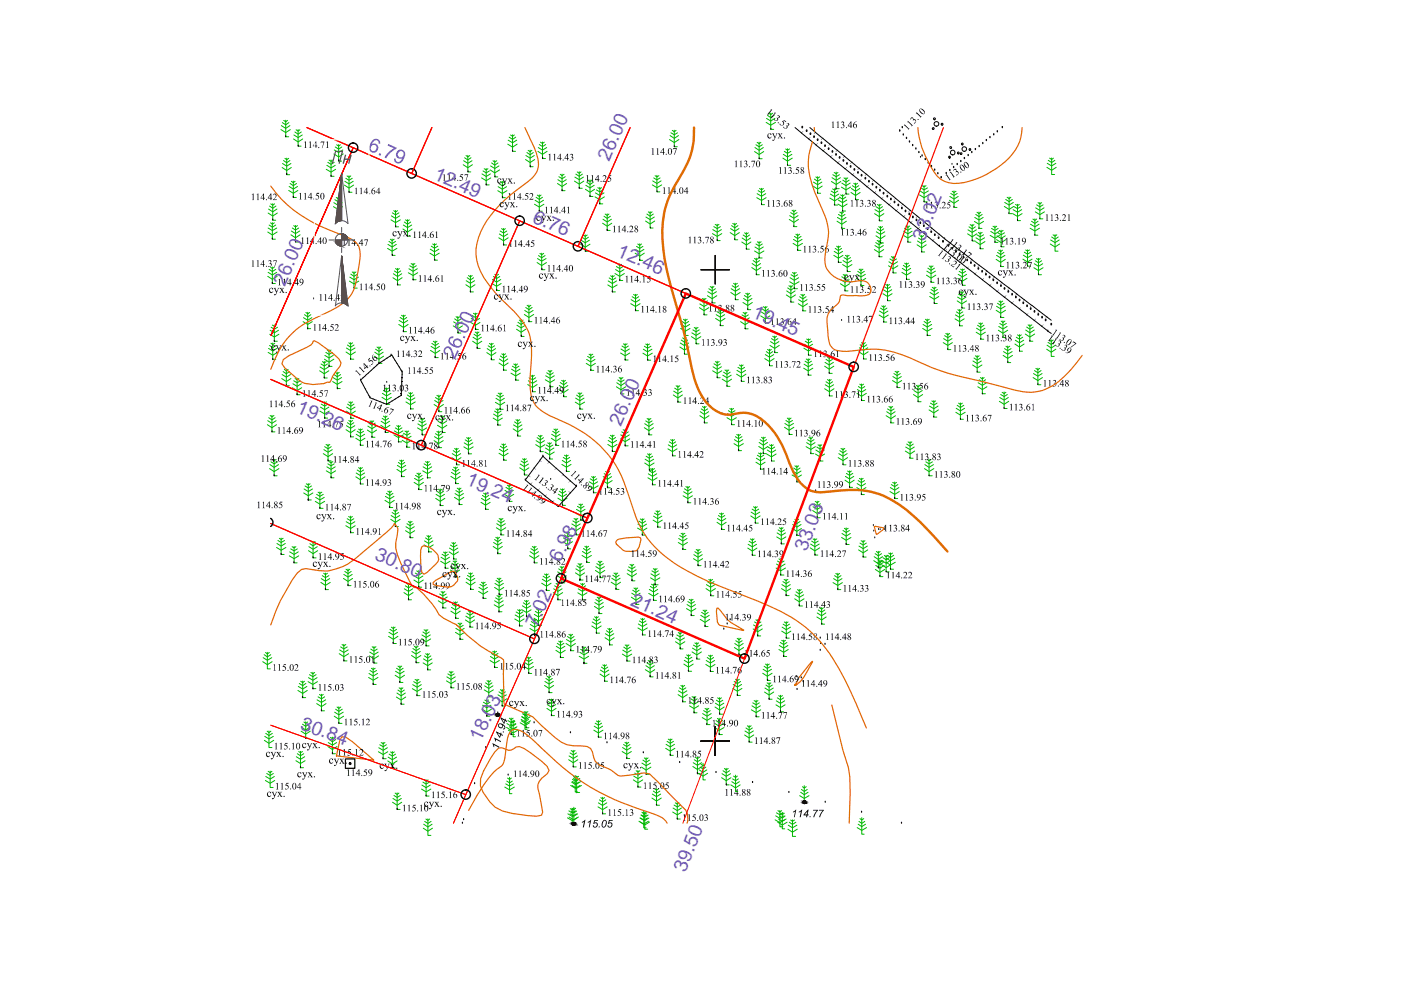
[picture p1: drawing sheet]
<svg xmlns="http://www.w3.org/2000/svg" width="297mm" height="210mm" viewBox="0 0 297 210" stroke-linecap="round" stroke-linejoin="round" font-family="sans-serif">
<defs><g id="words">
<g font-size="4.1" fill="#735cb8">
<text x="129.2" y="34.3" transform="rotate(-66 129.2 34.3)">26.00</text>
<text x="91.7" y="37.9" transform="rotate(24 91.7 37.9)">12.49</text>
<text x="112.7" y="47" transform="rotate(24 112.7 47)">6.76</text>
<text x="196" y="51.2" transform="rotate(-69 196 51.2)">33.02</text>
<text x="130.6" y="54.2" transform="rotate(24 130.6 54.2)">12.46</text>
<text x="60.4" y="60.7" transform="rotate(-66 60.4 60.7)">26.00</text>
<text x="159.3" y="67.2" transform="rotate(24 159.3 67.2)">19.45</text>
<text x="62.7" y="87.3" transform="rotate(24 62.7 87.3)">19.26</text>
<text x="131.7" y="90.5" transform="rotate(-66 131.7 90.5)">26.00</text>
<text x="98.6" y="102.7" transform="rotate(24 98.6 102.7)">19.24</text>
<text x="79.2" y="118.5" transform="rotate(24 79.2 118.5)">30.80</text>
<text x="118.7" y="119.3" transform="rotate(-62 118.7 119.3)">6.98</text>
<text x="171" y="117.1" transform="rotate(-69 171 117.1)">33.03</text>
<text x="133.5" y="128.2" transform="rotate(23 133.5 128.2)">21.24</text>
<text x="113.9" y="133.2" transform="rotate(-66 113.9 133.2)">7.02</text>
<text x="63.5" y="154.6" transform="rotate(20 63.5 154.6)">30.84</text>
<text x="102" y="157.4" transform="rotate(-65 102 157.4)">18.03</text>
<text x="145.4" y="185.2" transform="rotate(-69 145.4 185.2)">39.50</text>
</g>
</g></defs>
<g fill="none" stroke="#000" stroke-width=".3">
<path d="M190.8 27.8h.1M191.3 27.1h.1M191.5 28.6h.1M192.2 29.3h.1M192.8 30.1h.1M193.5 30.9h.1M194.2 31.6h.1M194.8 32.3h.1M195.5 33.1h.1M196.2 33.8h.1M196.8 34.6h.1M197.5 35.3h.1"/>
<path d="M198.2 36.1h.1M198.8 36.8h.1M199.6 37.7h.1M200.6 36.8h.1M201.4 36.2h.1M202.2 35.5h.1M202.9 34.9h.1M203.7 34.2h.1M204.5 33.6h.1M205.3 33h.1M206 32.3h.1M206.8 31.7h.1"/>
<path d="M207.6 31.1h.1M208.4 30.4h.1M209.1 29.8h.1M209.9 29.2h.1M210.7 28.6h.1M211.5 27.9h.1M212.5 27.1h.1"/>
</g>
<g fill="none" stroke="#00b800" stroke-width=".21">
<path d="M59.6 27.5l1 .6 1-.6M59.6 26.6l1 .6 .9-.6M59.8 35.5l1 .7 1-.7M59.9 26l.7 .5 .7-.5M59.9 34.7l.9 .5 .9-.5M60.1 34l.7 .5 .7-.5M60.2 25.5l.4 .3 .4-.3M60.4 33.6l.4 .3 .4-.3M60.6 25.5v3.5h.6M60.8 33.5v3.5h.6M61.3 39.5l.9 .6 .9-.6M61.5 38.9l.7 .5 .7-.5"/>
<path d="M61.8 38.4l.4 .3 .4-.3M62.2 38.4v3.5h.6M62.2 29.5l1 .6 1-.6M62.3 28.6l.9 .6 .9-.6M62.5 28l.7 .4 .7-.4M62.8 27.5l.4 .3 .4-.3M63.2 27.5v3.5h.6M69.2 35.9l1 .6 1-.6M69.3 35.1l.9 .5 .9-.5M69.5 34.4l.7 .4 .7-.4M69.8 34l.4 .2 .4-.2M70.2 33.9v3.5h.6"/>
<path d="M70.8 32.6l1 .7 1-.7M70.9 31.8l.9 .5 .9-.5M71.1 31.2l.7 .4 .7-.4M71.4 30.7l.4 .3 .4-.3M71.8 30.6v3.6h.6M73 39.2l1 .7 1-.7M73.1 38.4l.9 .6 .9-.6M73.3 37.8l.7 .4 .7-.4M73.6 37.3l.4 .3 .4-.3M74 37.3v3.5h.6M98.2 34.9l1 .7 1-.7M98.3 34.1l.9 .5 .9-.5"/>
<path d="M98.5 33.4l.7 .5 .7-.5M98.8 33l.4 .3 .4-.3M99.2 32.9v3.5h.6M102.1 37.7l1 .6 1-.6M102.2 36.9l.9 .5 .9-.5M102.4 36.2l.7 .5 .7-.5M102.7 35.8l.4 .2 .4-.2M103.1 35.7v3.5h.6M103.9 36l1 .7 1-.7M104 35.2l.9 .5 .9-.5M104.2 34.5l.7 .5 .7-.5M104.5 34.1l.4 .3 .4-.3"/>
<path d="M104.9 34v3.5h.6M105.6 39.6l.9 .5 .9-.5M105.8 38.9l.7 .5 .7-.5M106.1 38.5l.4 .3 .4-.3M106.5 38.4v3.5h.6M107.7 30.6l1 .6 .9-.6M107.7 29.7l1 .6 .9-.6M108 29.1l.7 .4 .6-.4M108.2 28.6l.5 .3 .4-.3M108.7 28.6v3.5h.6M111.4 33.8l1 .7 1-.7M111.5 33l.9 .5 .9-.5"/>
<path d="M111.7 32.3l.7 .5 .7-.5M112 31.9l.4 .3 .4-.3M112.4 31.8v3.5h.6M114 32.1l1 .6 1-.6M114.1 31.3l.9 .5 .9-.5M114.3 30.6l.7 .5 .7-.5M114.6 30.1l.4 .3 .4-.3M115 30.1v3.5h.7M118.2 38.9l1 .6 .9-.6M118.3 38.1l.9 .6 .9-.6M118.5 37.5l.7 .4 .6-.4M118.8 37l.4 .3 .4-.3"/>
<path d="M119.2 36.9v3.5h.6M121.8 38.4l1 .6 1-.6M121.9 37.5l.9 .6 .9-.6M122.1 36.9l.7 .5 .7-.5M122.4 36.4l.4 .3 .4-.3M122.8 36.4v3.5h.6M124.2 39.3l.9 .5 .9-.5M124.4 38.7l.7 .4 .7-.4M124.7 38.2l.4 .3 .4-.3M125.1 38.1v3.6h.6M126.7 39.8l.5 .2 .4-.2M127.2 39.7v3.5h.6"/>
<path d="M138.3 39.2l1 .6 1-.6M138.4 38.4l.9 .5 .9-.5M138.6 37.7l.7 .4 .7-.4M138.9 37.3l.4 .2 .4-.2M139.3 37.2v3.5h.6M141.9 29.6l1.1 .6 .9-.6M142.1 28.7l.9 .6 .8-.6M142.2 28.2l.8 .4 .6-.4M142.5 27.6l.5 .3 .3-.3M143 27.6v3.5h.6M160 32.1l1 .7 .9-.7M160.1 31.3l.9 .6 .8-.6"/>
<path d="M160.3 30.7l.7 .4 .6-.4M160.5 30.2l.5 .3 .3-.3M161 30.1v3.6h.6M161 40l.5 .3 .3-.3M161.5 39.9v3.5h.6M162.4 26l1 .5 1-.5M162.5 25.1l.9 .6 .9-.6M162.7 24.5l.7 .4 .7-.4M163 24l.4 .3 .4-.3M163.4 24v3.4h.6M166 33.5l1 .7 1-.7M166.1 32.7l.9 .6 .9-.6"/>
<path d="M166.3 32.1l.7 .4 .7-.4M166.6 31.6l.4 .3 .4-.3M167 31.5v3.6h.6M172.4 39.5l1 .6 .9-.6M172.5 38.6l.9 .6 .8-.6M172.7 38l.7 .4 .6-.4M173 37.5l.4 .3 .4-.3M173.4 37.5v3.5h.6M176.3 38.5l1 .6 1-.6M176.4 37.7l.9 .5 .9-.5M176.6 37l.7 .5 .7-.5M176.9 36.6l.4 .2 .4-.2"/>
<path d="M177.3 36.5v3.5h.6M178.4 39.7l1 .6 .9-.6M178.5 38.8l.9 .6 .9-.6M178.7 38.2l.7 .5 .6-.5M178.9 37.7l.5 .3 .3-.3M179.4 37.7v3.4h.6M180.5 40l.9 .6 .9-.6M180.7 39.4l.7 .4 .7-.4M181 38.9l.4 .3 .4-.3M181.4 38.8v3.5h.6M195.2 39.8l.7 .5 .7-.5M195.5 39.4l.4 .2 .4-.2"/>
<path d="M195.9 39.3v3.5h.7M222 35.5l1 .6 .9-.6M222 34.6l1 .6 .9-.6M222.3 34l.7 .5 .6-.5M222.5 33.5l.5 .3 .4-.3M223 33.5v3.5h.6M56.8 49.2l.9 .6 1.1-.6M56.8 58.6l.9 .6 1.1-.6M56.9 45.2l.9 .6 1-.6M56.9 48.3l.8 .6 1-.6M56.9 57.7l.8 .6 1-.6M56.9 44.3l.9 .6 .9-.6"/>
<path d="M57.1 47.7l.6 .5 .8-.5M57.1 57.1l.6 .5 .8-.5M57.2 43.7l.6 .5 .7-.5M57.4 47.2l.3 .3 .5-.3M57.4 56.6l.3 .3 .5-.3M57.4 43.2l.4 .3 .4-.3M57.7 47.2v3.5h.7M57.7 56.6v3.5h.7M57.8 43.2v3.5h.7M61.2 40.4l1 .6 1-.6M61.7 49.8l1 .6 .9-.6M61.8 49l.9 .5 .8-.5"/>
<path d="M62 48.3l.7 .5 .6-.5M62.3 47.8l.4 .3 .4-.3M62.7 47.8v3.5h.6M70.7 43.8l1 .6 .9-.6M70.8 43l.9 .5 .9-.5M71 42.3l.7 .5 .6-.5M71.3 41.9l.4 .2 .4-.2M71.7 41.8v3.5h.6M74.1 59.6l1 .6 1-.6M74.2 58.8l.9 .5 .9-.5M74.4 58.1l.7 .5 .7-.5M74.7 57.7l.4 .3 .4-.3"/>
<path d="M75.1 57.6v3.5h.6M82.2 52.7l.9 .6 1.1-.6M82.3 51.8l.8 .6 .9-.6M82.5 51.2l.6 .4 .8-.4M82.8 50.7l.3 .3 .5-.3M82.9 46.6l1 .6 1-.6M83 45.8l.9 .5 .9-.5M83.1 50.7v3.4h.7M83.2 45.1l.7 .5 .7-.5M83.3 58.9l1 .6 1-.6M83.4 58l.9 .6 .9-.6M83.5 44.7l.4 .3 .4-.3"/>
<path d="M83.6 57.4l.7 .5 .7-.5M83.9 44.6v3.5h.6M83.9 56.9l.4 .3 .4-.3M84.3 56.9v3.5h.6M85.4 48.6l1 .6 1-.6M85.5 47.7l.9 .6 .9-.6M85.7 47.1l.7 .4 .7-.4M86 46.6l.4 .3 .4-.3M86.4 46.6v3.5h.6M86.6 57.8l1 .6 1-.6M86.7 57l.9 .5 .9-.5M86.9 56.3l.7 .5 .7-.5"/>
<path d="M87.2 55.9l.4 .3 .4-.3M87.6 55.8v3.5h.6M91.1 53.7l1 .6 1-.6M91.2 52.8l.9 .6 .9-.6M91.4 52.2l.7 .4 .7-.4M91.7 51.7l.4 .3 .4-.3M92.1 51.6v3.6h.7M98.8 59.5l.9 .6 .9-.6M99.1 58.9l.6 .5 .7-.5M99.3 58.4l.4 .3 .4-.3M99.7 58.4v3.5h.7M104.4 59.3l.9 .5 .9-.5"/>
<path d="M104.6 58.6l.7 .5 .7-.5M104.9 58.2l.4 .2 .4-.2M105.3 58.1v3.5h.6M105.5 40.4l1 .6 1-.6M105.7 50.4l1.1 .7 .9-.7M105.9 49.6l.9 .6 .9-.6M106 49l.8 .4 .6-.4M106.3 48.5l.5 .3 .3-.3M106.8 48.4v3.5h.6M113.3 43.3l1 .6 1-.6M113.5 42.5l.8 .5 .9-.5M113.7 41.8l.6 .5 .7-.5"/>
<path d="M113.9 55.7l1 .6 1-.6M113.9 41.4l.4 .3 .4-.3M114 54.8l.9 .6 .9-.6M114.2 54.2l.7 .5 .7-.5M114.3 41.3v3.5h.7M114.5 53.7l.4 .3 .4-.3M114.9 53.7v3.5h.6M123.1 51.8l1 .6 1-.6M123.2 50.9l.9 .6 .9-.6M123.4 50.3l.7 .5 .7-.5M123.7 49.8l.4 .3 .4-.3M124.1 49.8v3.5h.6"/>
<path d="M124.1 40.1l1 .7 1-.7M126.2 41.7l1 .6 .9-.6M126.2 40.9l1 .5 .9-.5M126.4 40.3l.8 .4 .6-.4M127.8 47.3l.9 .7 1-.7M127.8 46.5l.9 .6 .9-.6M128.1 45.8l.6 .5 .7-.5M128.3 45.4l.4 .3 .4-.3M128.7 45.3v3.6h.7M128.9 59.6l.9 .5 .9-.5M129.2 58.9l.6 .5 .8-.5M129.5 58.5l.3 .2 .5-.2"/>
<path d="M129.8 58.4v3.5h.7M130.4 58l1 .6 1-.6M130.5 57.2l.9 .5 .9-.5M130.7 56.5l.7 .4 .7-.4M131 56l.4 .3 .4-.3M131.4 56v3.5h.6M134.7 53.7l.9 .6 1-.6M134.7 52.9l.9 .5 .9-.5M135 52.2l.6 .5 .7-.5M135.2 51.7l.4 .3 .4-.3M135.6 51.7v3.5h.7M136.9 46.9l.9 .6 1-.6"/>
<path d="M136.9 46l.9 .6 .9-.6M137.2 45.4l.6 .4 .7-.4M137.5 44.9l.3 .3 .5-.3M137.8 44.9v3.4h.7M151 49.5l1.1 .6 .9-.6M151.1 48.7l1 .5 .9-.5M151.3 48l.8 .5 .6-.5M151.6 47.6l.5 .2 .3-.2M152.1 47.5v3.5h.6M154.8 49.3l1 .7 1-.7M154.9 48.5l.9 .5 .9-.5M155.1 47.8l.7 .5 .7-.5"/>
<path d="M155.4 47.4l.4 .3 .4-.3M155.8 47.3v3.5h.6M157.3 51.3l.9 .6 1-.6M157.4 50.5l.8 .6 .9-.6M157.6 49.8l.6 .5 .7-.5M157.9 49.4l.3 .3 .5-.3M158.2 49.3v3.5h.7M159.4 56.7l1 .7 .9-.7M159.5 55.9l.9 .6 .8-.6M159.7 55.2l.7 .5 .6-.5M160 54.8l.4 .3 .4-.3M160 53.2l1 .6 1-.6"/>
<path d="M160.1 52.4l.9 .5 .8-.5M160.3 51.7l.7 .5 .6-.5M160.4 54.7v3.6h.6M160.4 41.9l1.1 .6 .9-.6M160.5 41.1l1 .5 .8-.5M160.6 51.3l.4 .2 .4-.2M160.7 40.4l.8 .5 .6-.5M161 51.2v3.5h.6M167.3 46.5l1 .7 1-.7M167.4 59.7l1 .6 1-.6M167.4 45.7l.9 .6 .9-.6M167.5 58.9l.9 .5 .9-.5"/>
<path d="M167.6 45.1l.7 .4 .7-.4M167.7 58.3l.7 .4 .7-.4M167.9 44.6l.4 .3 .4-.3M168 57.8l.4 .2 .4-.2M168.1 51.6l1 .6 1-.6M168.2 50.8l.9 .5 1-.5M168.3 44.5v3.5h.7M168.4 57.7v3.5h.7M168.4 50.1l.7 .5 .7-.5M168.7 49.7l.4 .3 .4-.3M169.1 49.6v3.5h.7M175.9 42l1.1 .6 .9-.6"/>
<path d="M176.1 41.1l.9 .6 .8-.6M176.2 40.5l.8 .4 .6-.4M176.5 40l.5 .3 .3-.3M176.8 54.1l1 .6 .9-.6M176.9 53.3l.9 .5 .8-.5M177 40v3.5h.6M177.1 52.7l.7 .4 .6-.4M177.4 52.2l.4 .3 .4-.3M177.5 46.9l1 .6 1-.6M177.5 46.1l1 .6 .9-.6M177.7 43.3l.9 .6 1-.6M177.8 42.4l.8 .6 .9-.6"/>
<path d="M177.8 45.5l.7 .4 .7-.4M177.8 52.2v3.4h.6M178 41.8l.6 .4 .7-.4M178.1 45l.4 .3 .4-.3M178.2 41.3l.4 .3 .4-.3M178.3 59.3l.9 .6 .8-.6M178.5 44.9v3.5h.6M178.5 58.7l.7 .4 .6-.4M178.6 41.3v3.4h.7M178.6 56.1l1 .6 1-.6M178.7 55.2l.9 .6 1-.6M178.8 58.2l.4 .3 .4-.3"/>
<path d="M178.9 54.6l.7 .4 .7-.4M179.2 58.2v3.5h.6M179.2 54.1l.4 .3 .4-.3M179.6 54.1v3.5h.7M180.4 40.8l1 .6 1-.6M181.6 59l.9 .6 1.1-.6M181.7 58.2l.8 .5 1-.5M181.9 57.5l.6 .5 .8-.5M182.2 57.1l.3 .3 .5-.3M182.5 57v3.5h.7M185.4 52.9l1 .7 1-.7M185.4 45.3l1 .6 1-.6"/>
<path d="M185.5 44.5l.9 .5 .9-.5M185.5 52.1l.9 .5 .9-.5M185.7 51.4l.7 .5 .7-.5M185.7 43.8l.7 .5 .7-.5M185.7 50l1 .6 1-.6M185.8 49.1l.9 .6 .9-.6M186 51l.4 .3 .4-.3M186 43.3l.4 .3 .4-.3M186 48.5l.7 .5 .7-.5M186.3 48l.4 .3 .4-.3M186.4 50.9v3.5h.6M186.4 43.3v3.5h.7"/>
<path d="M186.7 48v3.5h.6M188.4 56.3l1 .7 1-.7M188.5 55.5l.9 .6 .9-.6M188.7 54.9l.7 .4 .7-.4M189 54.4l.4 .3 .4-.3M189.4 54.4v3.5h.6M191.2 57.7l1 .6 1-.6M191.3 56.9l.9 .5 .9-.5M191.5 49.9l1 .6 1-.6M191.5 56.3l.7 .4 .7-.4M191.6 49l.9 .6 .9-.6M191.8 48.4l.7 .4 .7-.4"/>
<path d="M191.8 55.8l.4 .3 .4-.3M192.1 47.9l.4 .3 .4-.3M192.2 55.8v3.4h.6M192.5 47.9v3.5h.6M194.4 51.9l1 .6 1-.6M194.5 51.1l.9 .5 .9-.5M194.7 50.5l.7 .4 .7-.4M194.9 41.3l1 .6 1-.6M195 40.5l.9 .5 1-.5M195 50l.4 .2 .4-.2M195.4 49.9v3.5h.6M196.4 58.3l1 .7 1-.7"/>
<path d="M196.5 57.5l.9 .5 .9-.5M196.7 56.9l.7 .4 .7-.4M197 56.4l.4 .3 .4-.3M197.4 56.3v3.6h.6M201.3 42.5l1 .6 .9-.6M201.4 41.7l.9 .5 .9-.5M201.6 41l.7 .4 .6-.4M201.9 40.6l.4 .2 .4-.2M202.3 40.5v3.5h.6M203.1 59l.9 .6 1-.6M203.2 58.2l.8 .5 .9-.5M203.4 57.5l.6 .5 .7-.5"/>
<path d="M203.7 57.1l.3 .2 .5-.2M204 57v3.5h.7M205.1 49.6l1 .6 1-.6M205.2 48.7l.9 .6 .9-.6M205.4 48.1l.7 .5 .7-.5M205.7 47.6l.4 .3 .4-.3M206.1 47.6v3.5h.7M206.6 46.9l1 .6 .9-.6M206.7 46.1l.9 .6 .8-.6M206.8 51.2l1 .7 1-.7M206.9 45.5l.7 .4 .6-.4M206.9 50.4l.9 .6 .9-.6"/>
<path d="M207.1 45l.5 .3 .3-.3M207.1 49.8l.7 .4 .7-.4M207.4 49.3l.4 .3 .4-.3M207.6 45v3.4h.6M207.8 49.2v3.5h.7M209.9 49.9l1 .6 1-.6M210.1 49.1l.8 .5 .9-.5M210.2 48.4l.7 .5 .7-.5M210.5 48l.4 .2 .4-.2M210.9 47.9v3.5h.7M211.2 55l1 .6 .9-.6M211.3 50.8l1 .6 1-.6"/>
<path d="M211.3 54.1l.9 .6 .9-.6M211.4 50l.9 .5 .8-.5M211.5 53.5l.7 .5 .7-.5M211.6 49.4l.7 .4 .7-.4M211.8 53l.4 .3 .4-.3M211.9 48.9l.4 .2 .4-.2M212.2 53v3.5h.6M212.3 48.8v3.5h.6M212.9 43.8l1.1 .6 .9-.6M213 42.9l1 .6 .8-.6M213.2 42.3l.8 .5 .6-.5M213.5 41.8l.5 .3 .3-.3"/>
<path d="M214 41.8v3.5h.6M214.7 45.3l1 .6 1-.6M214.8 44.5l.9 .5 .9-.5M215 43.8l.7 .4 .7-.4M215.3 43.3l.4 .3 .4-.3M215.7 43.3v3.5h.7M216.9 54.9l.9 .6 1-.6M217 54.1l.8 .6 .9-.6M217.2 53.5l.6 .4 .7-.4M217.5 53l.3 .3 .5-.3M217.8 53v3.4h.7M218.4 48.4l1 .6 1-.6"/>
<path d="M218.5 47.5l.9 .6 .9-.6M218.7 46.9l.7 .5 .7-.5M219 46.4l.4 .3 .4-.3M219.2 56.8l1 .6 .9-.6M219.3 55.9l.9 .6 .9-.6M219.4 46.4v3.5h.6M219.5 55.3l.7 .4 .7-.4M219.5 44.9l1 .6 .9-.6M219.6 44.1l.9 .5 .9-.5M219.8 54.8l.4 .3 .4-.3M219.8 43.4l.7 .5 .6-.5M220.1 43l.4 .2 .4-.2"/>
<path d="M220.2 54.8v3.5h.6M220.5 42.9v3.5h.6M222.7 51.7l1 .7 1-.7M222.8 50.9l.9 .5 .9-.5M223 50.2l.7 .5 .7-.5M223.3 49.8l.4 .3 .4-.3M223.7 49.7v3.6h.6M56.9 74.7l.9 .6 1-.6M56.9 73.9l.9 .5 .9-.5M57.2 73.2l.6 .5 .7-.5M57.2 70.9l1 .6 .9-.6M57.3 70l.9 .6 .9-.6"/>
<path d="M57.4 72.8l.4 .3 .5-.3M57.5 69.4l.7 .4 .6-.4M57.7 68.9l.5 .3 .3-.3M57.8 72.7v3.5h.7M58.2 68.9v3.4h.6M59.8 79.4l.9 .6 .9-.6M60 78.8l.7 .4 .7-.4M60.3 78.3l.4 .3 .4-.3M60.7 78.3v3.5h.6M64.3 68.2l.9 .6 1-.6M64.3 67.4l.9 .5 .9-.5M64.6 66.7l.6 .5 .7-.5"/>
<path d="M64.9 66.3l.3 .2 .5-.2M65.2 66.2v3.5h.7M67.8 78.6l.9 .6 1-.6M67.9 77.8l.8 .6 .9-.6M68.1 77.2l.6 .4 .7-.4M68.4 76.7l.3 .3 .5-.3M68.7 76.6v3.5h.7M68.8 76.2l1 .6 1-.6M68.9 75.4l.9 .5 .9-.5M69.1 74.7l.7 .4 .7-.4M69.4 74.2l.4 .3 .4-.3M69.8 74.2v3.5h.6"/>
<path d="M70.8 79.4l.7 .5 .7-.5M71.1 79l.4 .2 .4-.2M71.5 78.9v3.5h.6M73.4 74.6l.9 .7 1.1-.7M73.4 73.8l.9 .5 1-.5M73.7 73.2l.6 .4 .8-.4M74 72.7l.3 .3 .5-.3M74.3 72.6v3.6h.7M79.3 75.5l1 .7 1-.7M79.5 74.7l.8 .6 .9-.6M79.6 74l.7 .5 .7-.5M79.9 73.6l.4 .3 .4-.3"/>
<path d="M80.3 73.5v3.5h.7M84.5 68.8l1.1 .6 .9-.6M84.6 67.9l1 .6 .8-.6M84.8 67.3l.8 .5 .6-.5M85.1 66.8l.5 .3 .3-.3M85.6 66.8v3.5h.6M91.3 74.3l1 .6 1-.6M91.4 73.4l.9 .6 .9-.6M91.6 72.8l.7 .5 .7-.5M91.9 72.3l.4 .3 .4-.3M92.3 72.3v3.5h.6M96.1 69.1l1 .6 .9-.6"/>
<path d="M96.2 68.2l.9 .6 .9-.6M96.4 67.6l.7 .5 .6-.5M96.7 67.1l.4 .3 .4-.3M97.1 67.1v3.5h.6M98.8 60.4l.9 .6 1-.6M99.8 68.4l1 .6 1-.6M99.9 67.5l.9 .6 .9-.6M100.1 66.9l.7 .4 .7-.4M100.2 72.3l1 .7 1-.7M100.3 71.5l.9 .6 .9-.6M100.4 66.4l.4 .3 .4-.3M100.5 70.9l.7 .4 .7-.4"/>
<path d="M100.8 70.4l.4 .3 .4-.3M100.8 66.4v3.5h.6M101.2 70.4v3.5h.6M103.2 74.8l1 .6 1-.6M103.3 73.9l.9 .6 .9-.6M103.5 73.3l.7 .4 .7-.4M103.8 72.8l.4 .3 .4-.3M104.2 72.8v3.5h.6M104.3 60.1l1 .6 1-.6M105.8 77l1 .6 .9-.6M105.9 76.1l.9 .6 .9-.6M106.1 75.5l.7 .4 .6-.4"/>
<path d="M106.4 75l.4 .3 .4-.3M106.8 75v3.5h.6M108.3 79.1l1 .6 1-.6M108.5 78.3l.8 .5 .9-.5M108.6 77.6l.7 .5 .7-.5M108.9 77.2l.4 .3 .4-.3M109.3 77.1v3.5h.7M109.5 69.8l1 .6 1-.6M109.6 69l.9 .5 .9-.5M109.8 68.3l.7 .5 .7-.5M110.1 67.9l.4 .3 .4-.3M110.5 67.8v3.5h.6"/>
<path d="M111.2 66.7l.9 .6 1.1-.6M111.3 65.8l.8 .6 .9-.6M111.5 65.2l.6 .5 .7-.5M111.8 64.7l.3 .3 .5-.3M112.1 64.7v3.5h.7M112.5 79.6l.4 .3 .4-.3M112.9 79.5v3.6h.6M115.7 79.7l.9 .5 .9-.5M115.9 79l.7 .5 .7-.5M116.2 78.6l.4 .3 .4-.3M116.6 78.5v3.5h.7M124.3 77l1 .6 .9-.6"/>
<path d="M124.4 76.2l.9 .6 .9-.6M124.6 75.6l.7 .4 .6-.4M124.9 75.1l.4 .3 .4-.3M125.3 75.1v3.4h.6M128.9 60.4l.9 .6 1.1-.6M131.6 74.8l.9 .6 1-.6M131.7 74l.8 .5 .9-.5M131.9 73.4l.6 .4 .7-.4M132.2 72.9l.3 .3 .5-.3M132.5 72.9v3.4h.7M133.7 64.4l1 .6 1-.6M133.8 63.5l.9 .6 .9-.6"/>
<path d="M134 62.9l.7 .4 .7-.4M134.3 62.4l.4 .3 .4-.3M134.7 62.4v3.5h.7M136.3 74.9l1 .6 1-.6M136.4 74l.9 .6 .9-.6M136.6 73.4l.7 .4 .7-.4M136.9 72.9l.4 .3 .4-.3M137.3 72.9v3.5h.7M144.1 73.6l1 .6 1-.6M144.2 72.7l.9 .6 .9-.6M144.3 69.6l1 .6 1-.6M144.4 68.8l.9 .5 .9-.5"/>
<path d="M144.4 72.1l.7 .5 .7-.5M144.6 68.2l.7 .4 .7-.4M144.7 71.6l.4 .3 .4-.3M144.9 67.7l.4 .3 .4-.3M145.1 71.6v3.5h.7M145.3 67.6v3.5h.6M146.6 71.4l1 .6 1-.6M146.7 70.6l.9 .5 .9-.5M146.9 69.9l.7 .5 .7-.5M147.2 69.4l.4 .3 .4-.3M147.6 69.4v3.5h.6M148.3 65.2l1 .7 1-.7"/>
<path d="M148.4 64.4l.9 .6 .9-.6M148.6 63.8l.7 .4 .7-.4M148.9 63.3l.4 .3 .4-.3M149.3 63.2v3.6h.6M150 62.7l1 .6 1-.6M150.1 61.8l.9 .6 .9-.6M150.3 61.2l.7 .5 .7-.5M150.6 60.7l.4 .3 .4-.3M151 60.7v3.5h.6M151.1 78.6l1 .6 .9-.6M151.2 77.8l.9 .5 .9-.5M151.4 77.1l.7 .5 .6-.5"/>
<path d="M151.7 76.7l.4 .2 .4-.2M151.7 67.5l1 .7 1-.7M151.8 66.7l.9 .6 .9-.6M152 66.1l.7 .4 .7-.4M152.1 76.6v3.5h.6M152.3 65.6l.4 .3 .4-.3M152.7 65.5v3.5h.7M153.2 79.5l.9 .6 .9-.6M153.4 78.9l.7 .5 .7-.5M153.7 78.4l.4 .3 .4-.3M154.1 78.4v3.5h.7M154.9 62l1 .7 1-.7"/>
<path d="M155 61.2l.9 .6 .9-.6M155.2 60.6l.7 .4 .7-.4M155.5 60.1l.4 .3 .4-.3M155.9 60v3.5h.6M156.2 79.3l1 .7 1-.7M156.3 78.5l.9 .6 .9-.6M156.5 77.9l.7 .4 .7-.4M156.8 77.4l.4 .3 .4-.3M157 68.2l1 .6 1-.6M157.1 67.4l.9 .5 .9-.5M157.2 77.3v3.6h.6M157.3 66.8l.7 .4 .7-.4"/>
<path d="M157.5 64.1l1 .7 1-.7M157.6 66.3l.4 .2 .4-.2M157.6 63.3l.9 .5 .9-.5M157.8 62.7l.7 .4 .7-.4M158 66.2v3.5h.6M158.1 62.2l.4 .3 .4-.3M158.5 62.1v3.6h.7M161.3 67l1 .6 .9-.6M161.4 66.1l.9 .6 .9-.6M161.6 65.5l.7 .5 .6-.5M161.8 65l.5 .3 .3-.3M162.1 76l1.1 .7 .9-.7"/>
<path d="M162.3 75.2l.9 .5 .8-.5M162.3 65v3.5h.6M162.5 74.5l.7 .5 .6-.5M162.7 74.1l.5 .3 .3-.3M163.2 74v3.6h.6M163.2 73.2l1.1 .7 .9-.7M163.4 72.4l.9 .6 .8-.6M163.6 71.8l.7 .4 .6-.4M163.8 71.3l.5 .3 .3-.3M164.3 71.2v3.6h.6M166.7 62.5l1 .7 1-.7M166.8 61.7l.9 .6 .9-.6"/>
<path d="M167 61l.7 .5 .7-.5M167.3 60.6l.4 .3 .4-.3M167.7 60.5v3.6h.6M169.2 64.4l1 .6 1-.6M169.3 63.5l.9 .6 .9-.6M169.5 62.9l.7 .5 .7-.5M169.8 62.4l.4 .3 .4-.3M170.2 62.4v3.5h.7M170.4 78.1l1 .6 .9-.6M170.4 73.8l1 .6 1-.6M170.5 77.2l.9 .6 .9-.6M170.5 73l.9 .5 .9-.5"/>
<path d="M170.7 76.6l.7 .4 .6-.4M170.7 72.3l.7 .5 .7-.5M170.9 76.1l.5 .3 .3-.3M171 71.9l.4 .2 .4-.2M171.4 76.1v3.4h.6M171.4 71.8v3.5h.6M174.8 77.6l1 .7 1-.7M174.9 76.8l.9 .6 .9-.6M175.1 76.2l.7 .4 .7-.4M175.4 75.7l.4 .3 .4-.3M175.8 75.6v3.6h.6M178.2 60.2l1 .6 .9-.6"/>
<path d="M182.1 74.6l1 .6 1-.6M182.2 73.7l.9 .6 .9-.6M182.4 73.1l.7 .5 .7-.5M182.7 72.6l.4 .3 .4-.3M183.1 72.6v3.5h.6M186.4 66.8l1 .6 .9-.6M186.5 66l.9 .5 .9-.5M186.7 65.3l.7 .5 .6-.5M186.9 64.9l.5 .3 .3-.3M187.2 62.3l1 .6 .9-.6M187.3 61.4l.9 .6 .9-.6M187.4 64.8v3.5h.6"/>
<path d="M187.5 60.8l.7 .4 .6-.4M187.8 60.3l.4 .3 .4-.3M188.2 60.3v3.5h.6M189.3 79.8l.9 .6 .9-.6M189.5 79.2l.7 .4 .7-.4M189.8 78.7l.4 .3 .4-.3M190.2 78.7v3.5h.6M195.6 69.6l1 .6 1-.6M195.7 68.8l.9 .5 .9-.5M195.9 68.2l.7 .4 .7-.4M196.2 67.7l.4 .3 .4-.3M196.6 67.6v3.5h.7"/>
<path d="M197.1 62.9l1 .6 1-.6M197.2 62l.9 .6 .9-.6M197.4 61.4l.7 .4 .7-.4M197.7 60.9l.4 .3 .4-.3M198.1 60.9v3.4h.6M200 72.6l1 .6 .9-.6M200.1 71.8l.9 .5 .8-.5M200.3 71.2l.7 .4 .6-.4M200.5 70.7l.5 .3 .3-.3M201 70.7v3.4h.6M202.5 67.6l1 .6 .9-.6M202.6 66.8l.9 .5 .8-.5"/>
<path d="M202.8 66.1l.7 .4 .6-.4M202.9 63.8l1 .6 1-.6M203 63l.9 .5 .9-.5M203.1 65.7l.4 .2 .4-.2M203.2 62.4l.7 .4 .7-.4M203.5 65.6v3.5h.6M203.5 61.8l.4 .3 .4-.3M203.9 61.8v3.5h.7M206.2 77.4l1 .6 1-.6M206.3 76.5l.9 .6 .9-.6M206.5 75.9l.7 .5 .7-.5M206.8 75.4l.4 .3 .4-.3"/>
<path d="M207 70.4l.9 .6 1-.6M207.1 69.6l.8 .5 .9-.5M207.2 75.4v3.5h.6M207.3 69l.6 .4 .7-.4M207.5 68.5l.4 .3 .4-.3M207.9 68.5v3.4h.7M211.2 65.8l1 .6 1-.6M211.3 64.9l.9 .6 .9-.6M211.5 64.3l.7 .5 .7-.5M211.7 70l.9 .7 1.1-.7M211.8 69.2l.8 .6 .9-.6M211.8 63.8l.4 .3 .4-.3"/>
<path d="M212 68.6l.6 .4 .8-.4M212.2 63.8v3.5h.7M212.3 68.1l.3 .3 .5-.3M212.6 68v3.5h.7M212.7 75.4l1 .6 1-.6M212.8 74.5l.9 .6 .9-.6M213 73.9l.7 .4 .7-.4M213.3 73.4l.4 .3 .4-.3M213.7 73.4v3.5h.6M215.2 72.9l1 .7 .9-.7M215.3 72.1l.9 .6 .8-.6M215.5 71.5l.7 .4 .6-.4"/>
<path d="M215.7 71l.5 .3 .3-.3M216.2 71v3.5h.6M217.4 70.8l1 .7 1-.7M217.5 70l.9 .6 .9-.6M217.7 69.3l.7 .5 .7-.5M218 68.9l.4 .3 .4-.3M218.4 68.8v3.5h.6M219.1 79.2l.9 .6 .9-.6M219.3 78.6l.7 .4 .7-.4M219.6 78.1l.4 .3 .4-.3M220 78.1v3.5h.7M221.9 74l1 .7 1-.7"/>
<path d="M222 73.2l.9 .6 .9-.6M222.2 72.6l.7 .4 .7-.4M222.5 72.1l.4 .3 .4-.3M222.9 72.1v3.5h.6M56.7 90l1 .7 .9-.7M56.8 89.2l.9 .5 .8-.5M57 88.6l.7 .4 .6-.4M57.2 99.4l.9 .6 1-.6M57.2 98.5l.9 .6 1-.6M57.3 88.1l.4 .3 .4-.3M57.4 97.9l.7 .4 .7-.4M57.7 88.1v3.5h.6"/>
<path d="M57.7 97.4l.4 .3 .4-.3M58.1 97.4v3.5h.7M59.7 80.3l1 .6 1-.6M62 82.2l1 .6 1-.6M62.1 81.4l.9 .5 .9-.5M62.3 80.7l.7 .5 .7-.5M62.6 80.3l.4 .2 .4-.2M63 80.2v3.5h.6M67.8 87.2l1 .6 1-.6M67.9 86.3l.9 .6 .9-.6M68.1 85.7l.7 .4 .7-.4M68.4 85.2l.4 .3 .4-.3"/>
<path d="M68.5 96.2l1.1 .6 .9-.6M68.7 95.3l.9 .6 .8-.6M68.8 94.7l.8 .5 .6-.5M68.8 85.2v3.4h.7M69.1 94.2l.5 .3 .3-.3M69.2 99.8l1 .6 1-.6M69.3 99l.9 .5 .9-.5M69.5 98.3l.7 .5 .7-.5M69.6 94.2v3.5h.6M69.8 97.9l.4 .2 .4-.2M70.2 97.8v3.5h.6M70.5 80.9l1 .6 1-.6"/>
<path d="M70.6 80.1l.9 .5 .9-.5M73.4 91.1l.9 .6 1-.6M73.4 87.2l1 .6 1-.6M73.4 90.3l.9 .5 .9-.5M73.5 86.3l.9 .6 .9-.6M73.7 89.6l.6 .5 .7-.5M73.7 85.7l.7 .4 .7-.4M74 85.2l.4 .3 .4-.3M74 89.2l.3 .3 .5-.3M74.3 89.1v3.5h.7M74.4 85.2v3.5h.6M75.4 92.9l1 .6 1-.6"/>
<path d="M75.5 92.1l.9 .5 .9-.5M75.7 99.7l.7 .4 .7-.4M75.7 91.4l.7 .5 .7-.5M76 99.1l.4 .3 .4-.3M76 91l.4 .2 .4-.2M76.4 99.1v3.5h.6M76.4 90.9v3.5h.6M77.9 91.2l1 .6 .9-.6M78 90.3l.9 .6 .9-.6M78.2 89.7l.7 .5 .6-.5M78.4 89.2l.5 .3 .3-.3M78.9 89.2v3.5h.6"/>
<path d="M80.7 90.2l1 .6 1-.6M80.8 89.3l.9 .6 .9-.6M81 84.2l1 .6 1-.6M81 88.7l.7 .5 .7-.5M81.1 83.4l.9 .5 .9-.5M81.3 88.2l.4 .3 .4-.3M81.3 82.8l.7 .4 .7-.4M81.6 82.3l.4 .3 .4-.3M81.7 88.2v3.5h.6M82 82.3v3.4h.6M83.5 92.2l1 .6 1-.6M83.6 91.4l.9 .5 .9-.5"/>
<path d="M83.8 90.7l.7 .4 .7-.4M84.1 90.3l.4 .2 .4-.2M84.2 99.5l.9 .7 1-.7M84.2 98.7l.9 .5 .9-.5M84.5 98l.6 .5 .7-.5M84.5 90.2v3.5h.7M84.8 97.6l.3 .3 .5-.3M85.1 97.5v3.5h.7M85.3 93.3l1 .6 .9-.6M85.3 92.5l1 .5 .9-.5M85.6 91.9l.7 .4 .7-.4M85.9 91.4l.4 .3 .4-.3"/>
<path d="M86.1 85.2l.9 .6 1.1-.6M86.1 84.4l.9 .5 1-.5M86.3 91.4v3.4h.6M86.4 83.7l.6 .5 .8-.5M86.7 83.3l.3 .3 .5-.3M87 83.2v3.5h.7M88.5 90.7l1 .6 1-.6M88.6 89.9l.9 .5 .9-.5M88.8 89.2l.7 .5 .7-.5M89.1 88.8l.4 .2 .4-.2M89.5 88.7v3.5h.6M89.6 99.8l1 .6 1-.6"/>
<path d="M89.7 99l.9 .5 .9-.5M89.9 98.3l.7 .5 .7-.5M90.2 97.9l.4 .2 .4-.2M90.6 97.8v3.5h.7M92 85.8l1 .6 1-.6M92 93.4l1 .6 1-.6M92.1 92.6l.9 .5 .9-.5M92.2 84.9l.8 .6 .9-.6M92.3 84.3l.7 .5 .7-.5M92.3 91.9l.7 .5 .7-.5M92.6 83.8l.4 .3 .4-.3M92.6 91.5l.4 .2 .4-.2"/>
<path d="M92.8 90.2l1 .6 .9-.6M92.9 89.3l.9 .6 .9-.6M93 91.4v3.5h.6M93 83.8v3.5h.7M93 88.7l.8 .5 .6-.5M93.3 88.2l.5 .3 .3-.3M93.8 88.2v3.5h.6M95.8 97l1 .7 .9-.7M95.9 96.2l.9 .5 .9-.5M95.9 99.5l.7 .5 .7-.5M96.1 95.5l.7 .5 .7-.5M96.2 99.1l.4 .3 .4-.3"/>
<path d="M96.4 95.1l.4 .3 .4-.3M96.6 99v3.5h.6M96.8 95v3.6h.6M98.3 94.7l1 .6 1-.6M98.4 93.9l.9 .5 .9-.5M98.6 93.3l.7 .4 .7-.4M98.9 92.8l.4 .2 .4-.2M99.3 92.8v3.4h.7M104.6 88.6l.9 .6 1-.6M104.6 87.8l.9 .5 .9-.5M104.9 87.2l.6 .4 .7-.4M105 85.3l1 .6 1-.6"/>
<path d="M105.1 86.7l.4 .3 .4-.3M105.2 84.5l.8 .5 .9-.5M105.3 83.8l.7 .4 .7-.4M105.5 86.7v3.4h.7M105.6 83.4l.4 .2 .4-.2M105.8 96.1l1 .6 .9-.6M105.9 95.3l.9 .5 .9-.5M106 83.3v3.5h.7M106.1 94.6l.7 .5 .6-.5M106.4 94.1l.4 .3 .4-.3M106.8 94.1v3.5h.6M108.8 90.9l1 .7 .9-.7"/>
<path d="M108.9 90.1l.9 .5 .9-.5M109.1 89.5l.7 .4 .6-.4M109.4 89l.4 .3 .4-.3M109.8 88.9v3.6h.6M110.2 99.2l1 .6 .9-.6M110.3 98.4l.9 .5 .9-.5M110.5 97.7l.7 .5 .6-.5M110.8 97.3l.4 .2 .4-.2M111.2 97.2v3.5h.6M111.9 81.5l1 .7 1-.7M112 80.7l.9 .6 .9-.6M112.2 80.1l.7 .4 .7-.4"/>
<path d="M113.6 94.3l1 .6 .9-.6M113.7 93.4l.9 .6 .8-.6M113.9 92.8l.7 .5 .6-.5M114.1 92.3l.5 .3 .3-.3M114.6 92.3v3.5h.6M115.5 95.8l1 .6 1-.6M115.6 80.5l1 .6 1-.6M115.7 95l.8 .5 .9-.5M115.8 94.4l.7 .4 .7-.4M116.1 93.9l.4 .2 .4-.2M116.5 93.9v3.4h.7M116.9 92.9l1 .7 .9-.7"/>
<path d="M117 92.1l.9 .5 .8-.5M117.2 91.4l.7 .5 .6-.5M117.4 91l.5 .3 .3-.3M117.9 90.9v3.5h.6M118.5 82.6l1 .6 1-.6M118.6 81.7l.9 .6 .9-.6M118.8 81.1l.7 .5 .7-.5M119.1 80.6l.4 .3 .4-.3M119.1 98.5l1 .6 1-.6M119.2 97.6l.9 .6 .9-.6M119.4 97l.7 .4 .7-.4M119.5 80.6v3.5h.6"/>
<path d="M119.7 96.5l.4 .3 .4-.3M120.1 96.4v3.5h.6M122 85.3l.9 .6 1.1-.6M122 84.4l.9 .6 .9-.6M122.3 83.8l.6 .4 .8-.4M122.6 83.3l.3 .3 .5-.3M122.9 83.3v3.4h.7M128.4 99.9l.4 .3 .4-.3M128.8 99.9v3.5h.6M128.9 94.2l.9 .6 1-.6M128.9 93.4l.9 .5 .9-.5M129.2 92.8l.6 .4 .7-.4"/>
<path d="M129.4 92.3l.4 .3 .4-.3M129.8 92.2v3.5h.7M130.7 82l1 .6 1-.6M130.8 81.2l.9 .5 .8-.5M131 80.6l.7 .4 .6-.4M131.3 80.1l.4 .2 .4-.2M131.5 93l1 .6 1-.6M131.6 92.2l.9 .6 .9-.6M131.7 80v3.5h.6M131.8 91.6l.7 .4 .7-.4M132.1 91.1l.4 .3 .4-.3M132.5 91v3.5h.7"/>
<path d="M136.6 90.7l1 .6 1-.6M136.7 89.8l.9 .6 .9-.6M136.7 98.2l1 .6 1-.6M136.8 97.4l.9 .5 .9-.5M136.9 89.2l.7 .5 .7-.5M137 96.7l.7 .5 .7-.5M137.2 88.7l.4 .3 .4-.3M137.3 96.2l.4 .3 .4-.3M137.6 88.7v3.5h.6M137.7 96.2v3.5h.6M137.7 99.8l.6 .4 .7-.4M138 99.4l.3 .2 .5-.2"/>
<path d="M138.3 99.3v3.5h.7M141.6 95.2l1 .6 1-.6M141.7 94.3l.9 .6 .9-.6M141.9 93.7l.7 .4 .7-.4M142.2 93.2l.4 .3 .4-.3M142.6 93.2v3.4h.6M142.7 83.7l1 .7 1-.7M142.8 82.9l.9 .6 .9-.6M143 82.3l.7 .4 .7-.4M143.3 81.8l.4 .3 .4-.3M143.7 81.7v3.6h.7M148.4 88.1l1 .7 .9-.7"/>
<path d="M148.5 87.3l.9 .6 .8-.6M148.7 86.7l.7 .4 .6-.4M148.9 86.2l.5 .3 .3-.3M149.4 86.1v3.6h.6M153.1 80.4l1 .6 1-.6M154.1 88.6l1 .6 1-.6M154.2 87.7l.9 .6 .9-.6M154.4 87.1l.7 .4 .7-.4M154.7 86.6l.4 .3 .4-.3M155.1 86.6v3.4h.6M155.6 94.1l1 .6 1-.6M155.7 93.2l.9 .6 .9-.6"/>
<path d="M155.9 92.6l.7 .4 .7-.4M156.2 92.1l.4 .3 .4-.3M156.6 92.1v3.4h.6M160.3 98l.9 .6 1-.6M160.4 97.2l.8 .5 .9-.5M160.6 96.5l.6 .4 .7-.4M160.8 96.1l.4 .2 .4-.2M160.9 94.7l.9 .6 1-.6M161 93.8l.8 .6 .9-.6M161.2 93.2l.6 .4 .7-.4M161.2 96v3.5h.7M161.5 92.7l.3 .3 .5-.3"/>
<path d="M161.8 92.7v3.5h.7M162.6 96.3l1 .6 .9-.6M162.7 95.4l.9 .6 .9-.6M162.9 94.8l.7 .4 .7-.4M163.2 94.3l.4 .3 .4-.3M163.6 94.2v3.5h.6M166.3 90.6l1 .6 1-.6M166.4 89.8l.9 .5 .9-.5M166.6 89.2l.7 .4 .7-.4M166.9 88.6l.4 .3 .4-.3M167.3 88.6v3.5h.7M168.1 99.9l.9 .5 .8-.5"/>
<path d="M168.3 99.2l.7 .5 .6-.5M168.5 98.8l.5 .3 .3-.3M169 98.7v3.5h.6M170.9 94.7l1 .6 1-.6M171 93.9l.9 .5 .9-.5M171.2 93.2l.7 .4 .7-.4M171.5 92.8l.4 .2 .4-.2M171.9 92.7v3.5h.7M172.9 96.3l1 .6 .9-.6M173 95.4l.9 .6 .9-.6M173.2 94.8l.7 .4 .6-.4M173.4 94.3l.5 .3 .3-.3"/>
<path d="M173.9 94.2v3.5h.6M174.8 82.4l1.1 .7 .9-.7M175 81.6l.9 .5 .8-.5M175.1 80.9l.8 .5 .6-.5M175.4 80.5l.5 .3 .3-.3M175.9 80.4v3.5h.6M177.7 97l1 .7 1-.7M177.8 96.2l.9 .5 .9-.5M178.1 95.5l.6 .5 .7-.5M178.3 95.1l.4 .3 .4-.3M178.7 95v3.6h.7M179.7 99.9l.4 .3 .4-.3"/>
<path d="M180.1 99.8v3.5h.7M181.7 83.4l1 .6 1-.6M181.8 82.6l.9 .5 .9-.5M182 82l.7 .4 .6-.4M182.3 81.4l.4 .3 .4-.3M182.7 81.4v3.5h.6M187.9 88.1l1 .7 1-.7M188 87.3l.9 .6 .9-.6M188.2 86.7l.7 .4 .7-.4M188.5 86.2l.4 .3 .4-.3M188.9 86.1v3.6h.6M189.2 80.7l1 .6 1-.6"/>
<path d="M191.9 95.6l1.1 .7 .9-.7M192 94.8l1 .5 .8-.5M192.2 94.1l.8 .5 .6-.5M192.5 93.7l.5 .3 .3-.3M193 93.6v3.6h.6M193.7 83.7l.9 .6 1-.6M193.8 82.8l.8 .6 .9-.6M194 82.2l.6 .4 .7-.4M194.3 81.7l.3 .3 .5-.3M194.6 81.7v3.5h.7M196 99.4l1 .6 1-.6M196.1 98.5l.9 .6 .9-.6"/>
<path d="M196.3 97.9l.7 .4 .7-.4M196.6 97.4l.4 .3 .4-.3M197 86.9l1 .6 1-.6M197 97.4v3.5h.7M197.1 86.1l.9 .6 .9-.6M197.3 85.5l.7 .4 .7-.4M197.6 85l.4 .3 .4-.3M198 84.9v3.5h.6M202.6 87.4l1 .6 1-.6M202.7 86.6l.9 .5 .9-.5M202.9 85.9l.7 .5 .7-.5M203.2 85.5l.4 .3 .4-.3"/>
<path d="M203.6 85.4v3.5h.7M207.3 82l1 .6 1-.6M207.4 81.2l.9 .5 .9-.5M207.6 80.5l.7 .5 .7-.5M207.9 80.1l.4 .2 .4-.2M208.3 80v3.5h.6M211.9 85.1l1 .6 1-.6M212 84.3l.9 .5 .9-.5M212.2 83.7l.7 .4 .7-.4M212.5 83.2l.4 .2 .4-.2M212.9 83.1v3.5h.6M219 80.1l1 .6 1-.6"/>
<path d="M58.6 116.1l1 .6 1-.6M58.7 115.2l.9 .6 .9-.6M58.9 114.6l.7 .4 .7-.4M59.2 114.1l.4 .3 .4-.3M59.6 114.1v3.5h.6M61.3 117.9l1.1 .5 .9-.5M61.4 117l1 .6 .8-.6M61.6 116.4l.8 .4 .6-.4M61.9 115.9l.5 .3 .3-.3M62.4 115.9v3.4h.6M64.4 104.5l1 .6 .9-.6M64.5 103.7l.9 .5 .9-.5"/>
<path d="M64.7 103l.7 .5 .6-.5M64.9 102.6l.5 .2 .3-.2M65.4 102.5v3.5h.6M65.4 116.8l1 .6 1-.6M65.5 115.9l.9 .6 .9-.6M65.7 115.3l.7 .4 .7-.4M66 114.8l.4 .3 .4-.3M66.4 114.8v3.5h.6M66.8 106.3l1 .6 1-.6M66.9 105.5l.9 .5 .9-.5M67.1 104.8l.7 .4 .7-.4M67.4 104.4l.4 .2 .4-.2"/>
<path d="M67.8 104.3v3.5h.7M73.3 111.5l1 .6 1-.6M73.4 110.6l.9 .6 .9-.6M73.6 110l.7 .4 .7-.4M73.9 109.5l.4 .3 .4-.3M74.3 109.4v3.5h.7M75.4 101.1l1 .6 1-.6M75.5 100.3l.9 .5 .9-.5M81.6 106.1l1 .6 1-.6M81.7 105.2l.9 .6 .9-.6M81.9 104.6l.7 .5 .7-.5M82.2 104.1l.4 .3 .4-.3"/>
<path d="M82.6 104.1v3.5h.7M82.8 110.1l1 .6 1-.6M82.9 109.3l.9 .6 1-.6M83.1 108.7l.7 .4 .7-.4M83.4 108.2l.4 .3 .4-.3M83.8 108.1v3.5h.7M86 112.5l1 .6 .9-.6M86.1 111.7l.9 .5 .8-.5M86.3 111l.7 .5 .6-.5M86.6 110.6l.4 .2 .4-.2M87 110.5v3.5h.6M87.8 102.3l1 .6 1-.6"/>
<path d="M87.9 101.4l.9 .6 .9-.6M88.1 100.8l.7 .5 .7-.5M88.4 100.3l.4 .3 .4-.3M88.8 100.3v3.5h.7M89.9 115.5l1 .6 1-.6M90 114.7l.9 .5 .9-.5M90.2 114l.7 .5 .7-.5M90.5 113.6l.4 .3 .4-.3M90.9 113.5v3.5h.6M92.4 105.7l.9 .6 1-.6M92.5 104.8l.8 .6 .9-.6M92.7 104.2l.6 .4 .7-.4"/>
<path d="M93 103.7l.3 .3 .5-.3M93.3 103.7v3.5h.7M93.4 119l1 .6 1-.6M93.5 118.2l.9 .5 .9-.5M93.7 117.5l.7 .4 .7-.4M94 117.1l.4 .2 .4-.2M94.4 117v3.5h.6M95.2 117l1 .6 1-.6M95.3 116.2l.9 .6 .9-.6M95.5 115.6l.7 .4 .7-.4M95.6 101l1 .6 1-.6M95.7 100.2l.9 .5 .9-.5"/>
<path d="M95.8 119.4l.7 .4 .7-.4M95.8 115.1l.4 .3 .4-.3M96.1 119l.4 .2 .4-.2M96.2 115v3.5h.6M96.4 105.5l1 .6 .9-.6M96.5 118.9v3.5h.6M96.5 104.6l.9 .6 .9-.6M96.6 104l.8 .4 .6-.4M96.9 103.5l.5 .3 .3-.3M97.4 103.5v3.5h.6M102 106.5l1 .6 .9-.6M102.1 105.7l.9 .5 .8-.5"/>
<path d="M102.3 105l.7 .5 .6-.5M102.5 104.6l.5 .3 .3-.3M103 104.5v3.5h.6M104.6 115.9l.9 .6 1-.6M104.6 115l.9 .6 .9-.6M104.9 114.4l.6 .5 .7-.5M105.1 113.9l.4 .3 .4-.3M105.2 111.9l1 .6 1-.6M105.3 111l.9 .6 .9-.6M105.5 110.4l.7 .5 .7-.5M105.5 113.9v3.5h.7M105.8 109.9l.4 .3 .4-.3"/>
<path d="M106.2 109.9v3.5h.6M107 104.8l1 .6 .9-.6M107.1 104l.9 .5 .8-.5M107.3 103.3l.7 .5 .6-.5M107.6 102.9l.4 .2 .4-.2M108 102.8v3.5h.6M112.3 117.8l1 .6 1-.6M112.4 117l.9 .6 .9-.6M112.6 116.3l.7 .5 .7-.5M112.9 115.9l.4 .3 .4-.3M113.3 115.8v3.5h.6M118.3 105.6l1 .7 .9-.7"/>
<path d="M118.4 104.8l.9 .5 .8-.5M118.6 104.1l.7 .5 .6-.5M118.8 103.7l.5 .3 .3-.3M119.3 103.6v3.5h.6M119.4 114.9l1 .6 1-.6M119.5 114l.9 .6 .9-.6M119.7 113.4l.7 .4 .7-.4M120 112.9l.4 .3 .4-.3M120.4 112.9v3.5h.6M121.2 111.9l.9 .6 1-.6M121.2 111.1l.9 .5 .9-.5M121.5 110.4l.6 .5 .7-.5"/>
<path d="M121.7 109.9l.4 .3 .4-.3M122.1 108.8l1 .6 1-.6M122.1 109.9v3.5h.7M122.2 108l.9 .5 .9-.5M122.3 120l.7 .4 .7-.4M122.4 107.4l.7 .4 .7-.4M122.6 119.5l.4 .3 .4-.3M122.7 106.9l.4 .2 .4-.2M123 119.5v3.5h.6M123.1 106.8v3.5h.7M123.4 117.8l1 .6 1-.6M123.5 116.9l.9 .6 .9-.6"/>
<path d="M123.7 116.3l.7 .5 .7-.5M124 115.8l.4 .3 .4-.3M124.4 115.8v3.5h.6M124.8 103l1 .6 1-.6M124.9 102.2l.9 .5 .9-.5M125.1 101.5l.7 .4 .7-.4M125.4 101l.4 .3 .4-.3M125.8 101v3.5h.6M126.5 119.5l.7 .4 .7-.4M126.8 119l.4 .3 .4-.3M127.2 119v3.5h.6M127.8 101.9l1 .6 1-.6"/>
<path d="M127.9 101l.9 .6 .9-.6M128.1 100.4l.7 .5 .7-.5M133.6 119.7l.4 .3 .4-.3M134 119.6v3.5h.6M135.2 112l1 .6 1-.6M135.3 111.1l.9 .6 .9-.6M135.5 110.5l.7 .5 .7-.5M135.8 110l.4 .3 .4-.3M136.2 110v3.5h.6M137.4 101.3l.9 .6 1-.6M137.5 100.5l.8 .5 .9-.5M138.5 110.3l.9 .6 1-.6"/>
<path d="M138.6 109.4l.8 .6 .9-.6M138.8 108.8l.6 .4 .7-.4M139.1 108.3l.3 .3 .5-.3M139.4 108.3v3.5h.7M143.8 115l1 .6 1-.6M143.9 114.2l.9 .5 .9-.5M144.1 113.5l.7 .5 .7-.5M144.4 113.1l.4 .2 .4-.2M144.8 113v3.5h.6M144.8 105.1l1 .6 1-.6M144.9 104.3l.9 .5 .9-.5M145.1 103.6l.7 .5 .7-.5"/>
<path d="M145.4 103.2l.4 .3 .4-.3M145.8 103.1v3.5h.7M147 118.4l1 .6 1-.6M147.1 117.6l.9 .6 .9-.6M147.3 117l.7 .4 .7-.4M147.6 116.5l.4 .3 .4-.3M148 116.5v3.4h.6M152 110.7l1 .7 1-.7M152.1 109.9l.9 .6 .9-.6M152.3 109.3l.7 .4 .7-.4M152.6 108.8l.4 .3 .4-.3M153 108.8v3.5h.6"/>
<path d="M158.5 116.2l1 .6 1-.6M158.6 115.4l.9 .6 .9-.6M158.8 114.8l.7 .4 .7-.4M159.1 114.3l.4 .3 .4-.3M159.2 109.4l.9 .6 1.1-.6M159.3 108.6l.8 .5 1-.5M159.5 108l.6 .4 .8-.4M159.5 114.2v3.5h.6M159.8 107.4l.3 .3 .5-.3M160.1 107.4v3.5h.7M164.6 119.6l.9 .5 1-.5M164.7 113.8l1 .6 .9-.6"/>
<path d="M164.8 113l.9 .5 .8-.5M164.8 119l.7 .4 .7-.4M165 112.4l.7 .4 .6-.4M165.1 118.5l.4 .2 .4-.2M165.2 111.9l.5 .3 .3-.3M165.5 118.4v3.5h.7M165.7 111.8v3.5h.6M167.9 112.1l1.1 .5 .9-.5M167.9 100.7l1.1 .6 .9-.6M168.1 111.2l.9 .6 .8-.6M168.3 110.6l.7 .4 .6-.4M168.5 110.1l.5 .3 .3-.3"/>
<path d="M169 110.1v3.4h.6M171.8 116.2l1 .6 1-.6M171.9 115.4l.9 .5 .9-.5M172.1 114.7l.7 .4 .7-.4M172.3 108.2l1 .7 .9-.7M172.4 107.4l.9 .6 .9-.6M172.4 114.3l.4 .2 .4-.2M172.6 106.8l.7 .4 .6-.4M172.8 114.2v3.5h.6M172.8 106.3l.5 .3 .4-.3M173.3 106.3v3.5h.6M178.4 114l1 .6 1-.6"/>
<path d="M178.5 113.1l.9 .6 .9-.6M178.7 112.5l.7 .4 .7-.4M179 112l.4 .3 .4-.3M179.2 101.8l.9 .6 1-.6M179.2 101l.9 .6 .9-.6M179.4 111.9v3.5h.6M179.5 100.4l.6 .4 .7-.4M181.7 103.4l.9 .6 1-.6M181.7 102.5l.9 .6 .9-.6M181.9 101.9l.7 .4 .7-.4M182 116.6l1 .6 1-.6M182.1 115.8l.9 .5 .9-.5"/>
<path d="M182.2 101.4l.4 .3 .4-.3M182.3 115.1l.7 .5 .7-.5M182.6 114.6l.4 .3 .4-.3M182.6 101.4v3.5h.7M183 114.6v3.5h.6M185.3 118.9l.9 .6 1-.6M185.3 118l.9 .6 .9-.6M185.5 117.4l.7 .5 .7-.5M185.7 119.9l.9 .5 .9-.5M185.8 116.9l.4 .3 .4-.3M185.9 119.3l.7 .4 .7-.4M186.2 118.8l.4 .3 .4-.3"/>
<path d="M186.2 116.9v3.5h.7M186.6 118.7v3.6h.6M186.9 119.7l1 .7 .9-.7M187 118.9l.9 .5 .9-.5M187.2 118.2l.7 .5 .7-.5M187.5 117.8l.4 .3 .4-.3M187.8 119.2l1 .6 1-.6M187.9 117.7v3.5h.6M187.9 118.4l.9 .5 .9-.5M188.1 117.7l.7 .5 .7-.5M188.4 117.3l.4 .3 .4-.3M188.7 104.2l1 .6 1-.6"/>
<path d="M188.8 103.4l.9 .5 .9-.5M188.8 117.2v3.5h.6M189 102.7l.7 .5 .7-.5M189.3 102.3l.4 .2 .4-.2M189.7 102.2v3.5h.6M55.8 139.4l.9 .6 .9-.6M56 138.8l.7 .5 .7-.5M56.3 138.3l.4 .3 .4-.3M56.7 138.3v3.5h.6M68 123.5l1 .6 1-.6M68.1 122.7l.9 .5 .9-.5M68.3 122l.7 .5 .7-.5"/>
<path d="M68.6 121.5l.4 .3 .4-.3M69 121.5v3.5h.6M71.9 138.6l1 .6 1-.6M72 137.8l.9 .5 .9-.5M72.2 137.2l.7 .4 .7-.4M72.5 136.7l.4 .2 .4-.2M72.8 122.6l1 .7 1-.7M72.9 136.6v3.5h.7M72.9 121.8l.9 .5 .9-.5M73.1 121.2l.7 .4 .7-.4M73.4 120.7l.4 .3 .4-.3M73.8 120.7v3.5h.6"/>
<path d="M78.3 139.1l1 .6 1-.6M78.4 138.3l.9 .5 .9-.5M78.6 137.6l.7 .4 .7-.4M78.9 137.1l.4 .3 .4-.3M79.3 137.1v3.5h.6M82.4 134.9l1 .7 1-.7M82.5 134.1l.9 .5 .9-.5M82.7 133.4l.7 .5 .7-.5M83 133l.4 .3 .4-.3M83.4 132.9v3.5h.6M85.6 125.6l1 .7 1-.7M85.7 124.8l.9 .6 .9-.6"/>
<path d="M85.9 124.2l.7 .4 .7-.4M86.2 123.7l.4 .3 .4-.3M86.6 123.7v3.5h.6M87.2 139l1 .6 1-.6M87.3 138.1l.9 .6 .9-.6M87.5 137.5l.7 .5 .7-.5M87.8 123l1 .6 .9-.6M87.8 137l.4 .3 .4-.3M87.8 122.1l1 .6 .9-.6M88.1 121.5l.7 .5 .7-.5M88.2 137v3.5h.7M88.3 121l.5 .3 .4-.3"/>
<path d="M88.8 121v3.5h.6M89.4 135.5l.9 .6 1-.6M89.5 134.6l.8 .6 .9-.6M89.7 134l.6 .5 .7-.5M89.8 139.7l.9 .6 .9-.6M89.9 133.5l.4 .3 .4-.3M90 139.1l.7 .4 .7-.4M90.3 138.6l.4 .3 .4-.3M90.3 133.5v3.4h.7M90.7 138.6v3.4h.6M92.9 127.4l1 .6 1-.6M93 126.6l.9 .5 .9-.5"/>
<path d="M93.2 125.9l.7 .5 .7-.5M93.5 125.4l.4 .3 .4-.3M93.9 125.4v3.5h.7M95.5 120.9l1 .6 1-.6M95.6 129.6l1 .6 1-.6M95.6 120.1l.9 .5 .9-.5M95.7 128.8l.9 .5 .9-.5M95.9 128.1l.7 .5 .7-.5M96.2 127.6l.4 .3 .4-.3M96.6 134.1l.9 .6 1-.6M96.6 127.6v3.5h.6M96.6 133.2l.9 .6 .9-.6"/>
<path d="M96.9 132.6l.6 .4 .7-.4M97.1 132.1l.4 .3 .4-.3M97.5 132.1v3.5h.7M98.7 131.4l1 .7 .9-.7M98.8 130.6l.9 .6 .8-.6M98.8 123.4l1 .7 1-.7M98.9 122.6l.9 .6 .9-.6M99 130l.7 .4 .6-.4M99.1 122l.7 .4 .7-.4M99.3 129.5l.4 .3 .4-.3M99.4 121.5l.4 .3 .4-.3M99.7 129.5v3.5h.6"/>
<path d="M99.8 121.5v3.5h.6M101.5 125.4l.9 .6 1-.6M101.6 124.5l.8 .6 .9-.6M101.8 123.9l.6 .4 .7-.4M102.1 123.4l.3 .3 .5-.3M102.4 123.4v3.5h.7M104 139.2l.9 .5 .8-.5M104.2 138.6l.7 .4 .7-.4M104.5 138.1l.4 .2 .4-.2M104.8 128.2l1 .6 1-.6M104.9 138v3.5h.6M104.9 127.4l.9 .5 .9-.5"/>
<path d="M104.9 124.5l.9 .7 1-.7M104.9 123.7l.9 .5 .9-.5M105.1 126.7l.7 .5 .7-.5M105.2 123.1l.6 .4 .7-.4M105.4 126.3l.4 .3 .4-.3M105.4 122.6l.4 .3 .4-.3M105.8 126.2v3.5h.6M105.8 122.6v3.4h.7M109.1 131.2l1.1 .6 .9-.6M109.2 130.4l1 .5 .8-.5M109.4 129.8l.8 .4 .6-.4M109.7 129.3l.5 .2 .3-.2"/>
<path d="M110.2 129.2v3.5h.6M110.7 129.3l.9 .6 1-.6M110.7 128.4l.9 .6 .9-.6M111 127.8l.6 .5 .7-.5M111.2 127.3l.4 .3 .4-.3M111.4 139.8l.7 .5 .7-.5M111.6 127.3v3.5h.7M111.7 139.4l.4 .2 .4-.2M112.1 139.3v3.5h.6M112.4 133.3l1 .6 .9-.6M112.4 132.4l1 .6 .9-.6M112.6 131.8l.8 .4 .6-.4"/>
<path d="M112.9 131.3l.5 .3 .3-.3M113.2 131.1l1 .6 .9-.6M113.3 130.3l.9 .5 .9-.5M113.4 131.3v3.4h.6M113.5 129.6l.7 .4 .7-.4M113.7 129.1l.5 .3 .4-.3M114.2 129.1v3.5h.6M114.9 123.7l1 .6 .9-.6M115 122.8l.9 .6 .9-.6M115.1 122.2l.8 .4 .6-.4M115.4 121.7l.5 .3 .3-.3M115.9 121.7v3.5h.6"/>
<path d="M117.3 125.6l1 .7 1-.7M117.4 124.8l.9 .6 .9-.6M117.6 124.2l.7 .4 .7-.4M117.9 137.9l.9 .6 1-.6M117.9 123.7l.4 .3 .4-.3M117.9 137l.9 .6 1-.6M118.2 136.4l.6 .5 .7-.5M118.2 122.1l.9 .6 1-.6M118.2 121.2l.9 .6 .9-.6M118.3 123.7v3.5h.6M118.4 135.9l.4 .3 .5-.3M118.4 120.6l.7 .5 .7-.5"/>
<path d="M118.7 120.1l.4 .3 .4-.3M118.8 135.9v3.5h.7M119.1 120.1v3.5h.7M120 136.4l1 .7 1-.7M120.1 135.6l.9 .5 .9-.5M120.3 135l.7 .4 .7-.4M120.6 134.5l.4 .3 .4-.3M121 134.5v3.5h.7M122 121.5l1 .6 1-.6M122.1 120.6l.9 .6 .9-.6M122.5 125.7l1 .6 1-.6M122.6 124.8l.9 .6 .9-.6"/>
<path d="M122.8 139.1l1 .6 1-.6M122.8 124.2l.7 .5 .7-.5M122.9 138.3l.9 .6 .9-.6M123.1 137.7l.7 .4 .7-.4M123.1 123.7l.4 .3 .4-.3M123.4 137.2l.4 .3 .4-.3M123.5 123.7v3.5h.6M123.8 137.2v3.4h.7M125.5 132.7l.9 .7 1.1-.7M125.6 131.9l.8 .5 1-.5M125.8 131.2l.6 .5 .8-.5M126 128.6l1 .6 1-.6"/>
<path d="M126.1 130.8l.3 .3 .5-.3M126.1 127.8l.9 .5 .9-.5M126.2 120.9l1 .7 1-.7M126.3 120.1l.9 .6 .9-.6M126.3 127.1l.7 .5 .7-.5M126.4 130.7v3.5h.7M126.6 126.6l.4 .3 .4-.3M127 126.6v3.5h.6M128.3 135.2l.9 .6 1-.6M128.4 134.4l.8 .5 .9-.5M128.6 133.7l.6 .5 .7-.5M128.9 133.3l.3 .3 .5-.3"/>
<path d="M129.2 133.2v3.5h.7M129.6 123.4l1 .7 1-.7M129.7 122.6l.9 .5 .9-.5M129.9 122l.7 .4 .7-.4M130.2 121.5l.4 .3 .4-.3M130.6 121.5v3.5h.6M132 138.7l.9 .6 1-.6M132 137.8l.9 .6 1-.6M132.2 137.2l.7 .5 .7-.5M132.5 136.7l.4 .3 .5-.3M132.9 136.7v3.5h.7M133 121.6l1 .7 1-.7"/>
<path d="M133.1 120.8l.9 .6 .9-.6M133.3 120.2l.7 .4 .7-.4M133.9 126.6l.9 .7 1-.7M133.9 125.8l.9 .5 .9-.5M134.2 125.1l.6 .5 .7-.5M134.4 124.7l.4 .3 .4-.3M134.8 124.6v3.5h.7M135.3 133.1l.9 .6 1-.6M135.3 132.3l.9 .5 1-.5M135.6 131.7l.6 .4 .7-.4M135.8 131.2l.4 .2 .5-.2M136.2 131.1v3.5h.7"/>
<path d="M137.5 125.8l1.1 .6 .9-.6M137.7 125l.9 .5 .8-.5M137.8 140v3.5h.7M137.9 124.3l.7 .5 .6-.5M137.9 122.5l1 .6 1-.6M138 121.7l.9 .5 .9-.5M138.1 123.9l.5 .2 .3-.2M138.2 121l.7 .5 .7-.5M138.5 120.6l.4 .3 .4-.3M138.6 123.8v3.5h.6M138.9 120.5v3.5h.6M143.2 136.1l1 .6 1-.6"/>
<path d="M143.3 135.3l.9 .5 .9-.5M143.5 134.6l.7 .4 .7-.4M143.8 134.1l.4 .3 .4-.3M144.2 134.1v3.5h.6M145.1 140l.9 .5 .9-.5M145.3 139.4l.7 .4 .7-.4M145.5 129l1.1 .6 .9-.6M145.6 138.9l.4 .2 .4-.2M145.7 128.2l.9 .5 .8-.5M145.8 127.6l.8 .4 .6-.4M146 138.8v3.5h.6M146.1 127.1l.5 .2 .3-.2"/>
<path d="M146.6 127v3.5h.6M146.7 138.2l1 .7 1-.7M146.8 137.4l.9 .6 .9-.6M147 136.8l.7 .4 .7-.4M147.3 136.3l.4 .3 .4-.3M147.7 136.2v3.5h.7M148.5 131.3l1 .7 1-.7M148.6 130.5l.9 .5 .9-.5M148.8 129.8l.7 .5 .7-.5M149.1 129.4l.4 .3 .4-.3M149.5 129.3v3.5h.6M149.7 124.8l1 .6 1-.6"/>
<path d="M149.8 124l.9 .5 .9-.5M149.9 139.4l.7 .5 .7-.5M150 123.3l.7 .5 .7-.5M150.2 138.9l.4 .3 .4-.3M150.3 122.9l.4 .2 .4-.2M150.6 138.9v3.5h.7M150.7 122.8v3.5h.6M155.7 137.3l1 .6 .9-.6M155.8 136.4l.9 .6 .9-.6M156 135.8l.7 .5 .7-.5M156.3 135.3l.4 .3 .4-.3M156.7 135.3v3.5h.6"/>
<path d="M159.7 133.4l1 .5 .9-.5M159.8 132.5l.9 .6 .8-.6M160 131.9l.7 .4 .6-.4M160.3 131.4l.4 .3 .4-.3M160.7 131.4v3.4h.6M164.5 120.4l1 .6 1-.6M165.1 137.7l1.1 .6 .9-.6M165.2 136.9l1 .5 .8-.5M165.4 136.2l.8 .5 .6-.5M165.7 124.8l1 .6 .9-.6M165.7 133.8l1 .6 1-.6M165.7 135.8l.5 .2 .3-.2"/>
<path d="M165.8 124l.9 .5 .9-.5M165.8 133l.9 .5 .9-.5M166 123.3l.7 .4 .6-.4M166 132.3l.7 .5 .7-.5M166.2 135.7v3.5h.6M166.2 122.9l.5 .2 .3-.2M166.3 131.9l.4 .2 .4-.2M166.7 122.8v3.5h.6M166.7 131.8v3.5h.6M168.5 127l1 .6 1-.6M168.6 126.1l.9 .6 .9-.6M168.8 125.5l.7 .4 .7-.4"/>
<path d="M169.1 125l.4 .3 .4-.3M169.5 125v3.5h.6M173.2 130.8l1 .6 1-.6M173.3 130l.9 .6 .9-.6M173.5 129.3l.7 .5 .7-.5M173.8 128.9l.4 .3 .4-.3M174.2 128.8v3.5h.6M176.6 123.5l1 .6 1-.6M176.7 122.7l.9 .5 .9-.5M177 122l.6 .5 .7-.5M177.2 121.6l.4 .3 .4-.3M177.6 121.5v3.5h.7"/>
<path d="M185.6 120.7l1 .7 1-.7M55.7 140.3l1 .6 1-.6M56 157l1 .6 1-.6M56.1 156.1l.9 .6 1-.6M56.3 155.5l.7 .5 .7-.5M56.6 155l.4 .3 .4-.3M57 155v3.5h.7M63 159.8l.7 .4 .7-.4M63.2 146.4l1 .6 1-.6M63.2 145.5l1 .6 .9-.6M63.3 159.3l.4 .3 .4-.3M63.5 144.9l.7 .5 .7-.5"/>
<path d="M63.7 159.3v3.5h.6M63.8 144.4l.4 .3 .4-.3M63.8 155l1 .7 1-.7M63.9 154.2l.9 .6 .9-.6M64.1 153.5l.7 .5 .7-.5M64.2 144.4v3.5h.6M64.4 153.1l.4 .3 .4-.3M64.8 153v3.5h.6M65.3 144.5l1 .6 1-.6M65.4 143.7l.9 .5 .9-.5M65.6 143l.7 .5 .7-.5M65.9 142.6l.4 .3 .4-.3"/>
<path d="M66.3 142.5v3.5h.7M67.1 149.2l1.1 .6 .9-.6M67.2 148.4l1 .5 .8-.5M67.4 147.7l.8 .5 .6-.5M67.7 147.2l.5 .3 .3-.3M68.2 147.2v3.5h.6M69.5 158.3l1 .6 1-.6M69.6 157.4l.9 .6 .9-.6M69.8 156.8l.7 .5 .7-.5M70.1 156.3l.4 .3 .4-.3M70.5 156.3v3.5h.6M70.9 151.8l.9 .7 1.1-.7"/>
<path d="M71 151l.8 .6 1-.6M71.2 150.4l.6 .4 .8-.4M71.5 149.9l.3 .3 .5-.3M71.8 149.9v3.5h.7M78.1 143.6l1 .6 1-.6M78.2 142.8l.9 .5 1-.5M78.4 142.2l.7 .4 .7-.4M78.7 141.7l.4 .2 .4-.2M79.1 141.6v3.5h.7M80.2 159.4l1 .6 1-.6M80.3 158.5l.9 .6 .9-.6M80.5 157.9l.7 .4 .7-.4"/>
<path d="M80.8 157.4l.4 .3 .4-.3M81.2 157.4v3.5h.7M82.5 159.9l.7 .4 .7-.4M82.8 159.4l.4 .3 .4-.3M83.2 159.3v3.6h.6M83.8 143.2l1 .6 1-.6M83.9 142.3l.9 .6 .9-.6M84 147.8l1 .6 1-.6M84.1 141.7l.7 .5 .7-.5M84.2 146.9l.8 .6 .9-.6M84.4 141.2l.4 .3 .4-.3M84.4 146.3l.6 .5 .7-.5"/>
<path d="M84.6 145.8l.4 .3 .4-.3M84.8 141.2v3.5h.6M85 145.8v3.5h.7M87.4 146l1 .6 1-.6M87.5 145.2l.9 .5 .9-.5M87.7 144.5l.7 .4 .7-.4M88 144.1l.4 .2 .4-.2M88.4 144v3.5h.7M89.7 140.5l1 .6 1-.6M94.7 144.4l.9 .5 1-.5M94.7 143.5l.9 .6 .9-.6M95 142.9l.6 .4 .7-.4"/>
<path d="M95.3 142.4l.3 .3 .5-.3M95.6 142.3v3.5h.7M102.2 150.4l1 .6 1-.6M102.3 149.5l.9 .6 .9-.6M102.5 148.9l.7 .4 .7-.4M102.7 146.3l.9 .6 1-.6M102.7 145.4l.9 .6 .9-.6M102.8 148.4l.4 .3 .4-.3M103 144.8l.6 .4 .7-.4M103.2 148.4v3.4h.6M103.3 144.3l.3 .3 .5-.3M103.6 144.3v3.4h.7"/>
<path d="M103.9 140l1 .6 1-.6M105.5 148.2l1 .6 .9-.6M105.6 147.3l.9 .6 .9-.6M105.8 146.7l.7 .5 .6-.5M106.1 146.2l.4 .3 .4-.3M106.5 146.2v3.5h.6M107.4 154.2l1 .7 1-.7M107.5 153.4l.9 .6 .9-.6M107.7 152.8l.7 .4 .7-.4M108 152.3l.4 .3 .4-.3M108.4 152.2v3.5h.7M110.5 152.8l1 .6 1-.6"/>
<path d="M110.6 152l.9 .5 .9-.5M110.8 151.3l.7 .5 .7-.5M111.1 150.9l.4 .3 .4-.3M111.1 141.3l1 .6 1-.6M111.2 140.5l.9 .5 .9-.5M111.5 150.8v3.5h.6M115.4 145.3l1 .7 1-.7M115.5 144.5l.9 .5 .9-.5M115.7 143.8l.7 .5 .7-.5M116 150.2l.9 .6 1-.6M116 143.4l.4 .3 .4-.3M116 149.4l.9 .5 .9-.5"/>
<path d="M116.2 148.8l.7 .4 .7-.4M116.4 143.3v3.6h.7M116.5 148.3l.4 .2 .4-.2M116.9 148.2v3.5h.7M120.9 159.6l.6 .5 .7-.5M121.1 159.1l.4 .3 .4-.3M121.5 159.1v3.5h.7M125.9 154.8l1 .6 .9-.6M126 154l.9 .5 .9-.5M126.2 153.3l.7 .5 .7-.5M126.4 152.9l.5 .2 .4-.2M126.9 152.8v3.5h.6"/>
<path d="M127.2 142.9l1 .7 1-.7M127.3 142.1l.9 .5 .9-.5M127.5 141.4l.7 .5 .7-.5M127.8 141l.4 .3 .4-.3M128.2 140.9v3.5h.6M131.9 159.3l1 .6 1-.6M132 158.5l.9 .5 .9-.5M132.2 157.9l.7 .4 .7-.4M132.5 157.4l.4 .3 .4-.3M132.9 157.4v3.4h.6M136.8 142l1 .6 1-.6M136.9 141.1l.9 .6 .9-.6"/>
<path d="M137.2 140.5l.6 .5 .7-.5M137.4 140l.4 .3 .4-.3M141.1 158.7l1 .6 1-.6M141.2 157.8l.9 .6 .9-.6M141.4 157.2l.7 .4 .7-.4M141.7 156.7l.4 .3 .4-.3M142.1 156.7v3.4h.6M143.8 147.3l.9 .6 1-.6M143.8 146.5l.9 .5 .9-.5M144.1 145.8l.6 .5 .7-.5M144.4 145.3l.3 .3 .5-.3M144.7 145.3v3.5h.7"/>
<path d="M145 140.8l1 .6 1-.6M146.2 149.6l1 .6 .9-.6M146.3 148.8l.9 .6 .8-.6M146.5 148.2l.7 .4 .6-.4M146.7 147.7l.5 .3 .3-.3M147.2 147.7v3.4h.6M148.9 152.1l1 .6 1-.6M149 151.3l.9 .5 .9-.5M149.2 150.7l.7 .4 .7-.4M149.5 150.2l.4 .3 .4-.3M149.6 140.9l1 .6 1-.6M149.7 140l.9 .6 .9-.6"/>
<path d="M149.9 150.2v3.4h.6M151.5 154.3l1 .6 1-.6M151.6 153.4l.9 .6 .9-.6M151.6 149.9l1 .6 .9-.6M151.7 149.1l.9 .5 .9-.5M151.8 152.8l.7 .4 .7-.4M151.9 148.5l.7 .4 .6-.4M152.1 152.3l.4 .3 .4-.3M152.1 148l.5 .3 .4-.3M152.5 152.3v3.4h.7M152.6 147.9v3.5h.6M155.4 146l.9 .6 1-.6"/>
<path d="M155.4 145.1l.9 .6 .9-.6M155.7 144.5l.6 .4 .7-.4M156 144l.3 .3 .5-.3M156.3 144v3.4h.7M157.9 155.8l.9 .7 1-.7M157.9 155l.9 .5 .9-.5M158.2 154.3l.6 .5 .7-.5M158.5 153.9l.3 .3 .5-.3M158.8 153.8v3.6h.7M159.3 150.5l1 .6 1-.6M159.4 149.6l.9 .6 .9-.6M159.6 149l.7 .4 .7-.4"/>
<path d="M159.9 148.5l.4 .3 .4-.3M160.3 148.5v3.5h.7M161.7 142.7l1 .7 1-.7M161.8 141.9l.9 .6 .9-.6M162 141.3l.7 .4 .7-.4M162.1 146.7l1 .7 .9-.7M162.2 145.9l.9 .5 .9-.5M162.3 140.8l.4 .3 .4-.3M162.4 145.2l.7 .5 .6-.5M162.6 144.8l.5 .3 .3-.3M162.7 140.8v3.5h.6M163.1 144.7v3.6h.6"/>
<path d="M164.5 149.4l1 .6 1-.6M164.6 148.6l.9 .5 .9-.5M164.8 148l.7 .4 .7-.4M165.1 147.5l.4 .2 .4-.2M165.5 147.4v3.5h.6M56.3 165.5l1 .6 1-.6M56.3 164.6l1 .6 .9-.6M56.6 164l.7 .4 .7-.4M56.9 163.5l.4 .3 .4-.3M57.3 163.5v3.5h.6M62.7 161.3l1 .6 1-.6M62.8 160.4l.9 .6 .9-.6"/>
<path d="M82.2 161.3l1 .7 1-.7M82.3 160.5l.9 .6 .9-.6M83.2 170.1l1 .6 1-.6M83.3 169.3l.9 .5 .9-.5M83.5 168.7l.7 .4 .7-.4M83.8 168.1l.4 .3 .4-.3M84.2 168.1v3.5h.6M89.4 167.3l.9 .6 1.1-.6M89.5 166.5l.8 .5 .9-.5M89.7 165.8l.6 .4 .8-.4M89.7 175.6l1 .6 1-.6M89.8 174.8l.9 .5 .9-.5"/>
<path d="M90 165.4l.3 .3 .5-.3M90 174.2l.7 .4 .7-.4M90.3 173.7l.4 .2 .4-.2M90.3 165.3v3.5h.7M90.7 173.6v3.5h.7M120.3 173.4l1 .6 1-.6M120.4 172.6l.9 .5 .9-.5M120.6 161.1l.9 .6 1-.6M120.6 171.9l.7 .5 .7-.5M120.7 160.3l.8 .5 .9-.5M120.9 171.5l.4 .2 .4-.2M121.3 166.5l1 .6 1-.6"/>
<path d="M121.3 171.4v3.5h.7M121.4 165.7l.9 .5 .8-.5M121.6 165.1l.7 .4 .6-.4M121.9 164.6l.4 .3 .4-.3M122.3 164.5v3.5h.6M126.8 171.1l1 .6 .9-.6M126.9 170.2l.9 .6 .9-.6M127.1 169.6l.7 .4 .6-.4M127.4 169.1l.4 .3 .4-.3M127.8 169v3.6h.6M134.3 165.4l1 .6 1-.6M134.4 164.5l.9 .6 .8-.6"/>
<path d="M134.6 163.9l.7 .4 .7-.4M134.9 163.4l.4 .3 .4-.3M135.3 163.4v3.5h.6M135.7 174.3l1 .6 1-.6M135.8 173.4l.9 .6 .9-.6M136 172.8l.7 .5 .7-.5M136 162.6l1 .7 1-.7M136.1 161.8l.9 .5 .9-.5M136.3 172.3l.4 .3 .4-.3M136.3 161.2l.7 .4 .7-.4M136.6 160.7l.4 .3 .4-.3M136.7 172.3v3.5h.6"/>
<path d="M137 160.7v3.5h.6M138.2 169.2l1 .6 1-.6M138.3 168.4l.9 .5 .9-.5M138.5 167.7l.7 .5 .7-.5M138.8 167.3l.4 .3 .4-.3M139.2 167.2v3.5h.6M142.6 172.2l1 .6 1-.6M142.7 171.3l.9 .6 .9-.6M142.9 170.7l.7 .4 .7-.4M143.2 170.2l.4 .3 .4-.3M143.6 170.1v3.6h.6M146.9 162.5l1 .7 .9-.7"/>
<path d="M147 161.7l.9 .6 .9-.6M147.2 161.1l.7 .4 .6-.4M147.4 160.6l.5 .3 .4-.3M147.9 160.5v3.5h.6M153 164.9l1 .6 1-.6M153.1 164l.9 .6 .9-.6M153.3 163.4l.7 .5 .7-.5M153.6 162.9l.4 .3 .4-.3M154 162.9v3.5h.6M164.3 173.8l1.1 .6 .9-.6M164.5 173l.9 .5 .8-.5M164.6 172.3l.8 .5 .6-.5"/>
<path d="M164.9 171.9l.5 .3 .3-.3M165.4 171.8v3.5h.6M167 175.8l1 .6 1-.6M167.1 175l.9 .5 1-.5M167.3 174.3l.7 .5 .7-.5M167.6 173.9l.4 .3 .4-.3M168 173.8v3.5h.7"/>
</g>
<path d="M168.6 27.1l30.6 25.1 23.7 18.5M171.7 27.1l28.6 23.5 22.6 17.3M76.5 80.6l1-.9a22.7 22.7 0 0 1 5.6-4.4l1.1 1.7a4.1 4.1 0 0 1 1 3.9l-.1 2.9-3.1 1.9-3.6-1.4zM115.1 96.7l7.1 6.4-3.8 4.3-7-5.6z" fill="none" stroke="#000" stroke-width=".21"/>
<g fill="#000">
<path d="M170.3 27.8l-.4 .5zM171.8 29l-.4 .6zM173.4 30.3l-.4 .6zM172.9 27.9l-.3 .5zM174.9 31.6l-.4 .5zM174.5 29.2l-.4 .5zM176.4 32.9l-.3 .5zM176 30.4l-.4 .6zM178 34.1l-.4 .6zM177.6 31.7l-.4 .6zM179.5 35.4l-.3 .5zM179.1 33l-.4 .5z"/>
<path d="M181.1 36.7l-.4 .5zM180.7 34.2l-.4 .6zM182.6 37.9l-.4 .6zM182.2 35.5l-.4 .6zM184.2 39.2l-.4 .6zM183.8 36.8l-.4 .5zM185.3 38.1l-.4 .5zM186.8 39.4l-.4 .5zM185.7 40.5l-.4 .5zM187.2 41.7l-.3 .6zM188.8 43l-.4 .6zM188.4 40.6l-.4 .5z"/>
<path d="M190.3 44.3l-.4 .5zM189.9 41.9l-.4 .5zM191.9 45.6l-.4 .5zM191.5 43.2l-.4 .5zM193.4 46.8l-.4 .6zM193 44.5l-.4 .5zM195 48.1l-.4 .5zM194.6 45.7l-.4 .6zM196.5 49.4l-.4 .5zM196.1 47l-.4 .5zM198.1 50.6l-.4 .6zM197.7 48.3l-.4 .5z"/>
<path d="M199.2 49.5l-.4 .6zM200.7 52.7l-.3 .6zM201.3 51.2l-.4 .6zM202.3 54l-.4 .5zM202.9 52.5l-.3 .5zM203.9 55.2l-.4 .6zM204.5 53.7l-.4 .5zM205.4 56.5l-.4 .5zM206.1 54.9l-.4 .6zM207 57.7l-.3 .6zM207.7 56.1l-.4 .5zM208.6 58.9l-.4 .6z"/>
<path d="M209.3 57.3l-.4 .6zM210.9 58.5l-.4 .6zM212.4 59.7l-.4 .6zM77.5 79.6l.1 .2zM78.1 79l.1 .2zM78.7 78.5l.1 .2zM79.2 77.9l.2 .2zM79.8 77.4l.2 .2zM80.6 76.8l.2 .2zM81.3 76.3l.2 .2zM82 75.9l.2 .2zM82.7 75.4l.1 .3z"/>
<path d="M83.2 75.8l.2-.2zM83.6 76.5l.2-.1zM84 77.2l.2-.2zM84.4 77.9l.3-.2zM84.8 78.5l.3-.1zM85 79.3l.3 .1zM210.1 60.2l-.3 .5zM211.8 61.4l-.4 .5zM213.3 62.6l-.4 .6zM214 61l-.3 .5zM214.9 63.8l-.4 .6zM215.6 62.2l-.3 .5z"/>
<path d="M216.5 65.1l-.4 .5zM217.2 63.4l-.4 .5zM218 66.3l-.3 .6zM218.8 64.6l-.4 .6zM219.6 67.6l-.4 .5zM220.4 65.8l-.4 .6zM221.2 68.8l-.4 .5zM222 67l-.4 .6zM76.6 81.1l.3-.2zM76.9 80.1l.1 .2zM77 81.8l.3-.1zM77.4 82.5l.2-.2z"/>
<path d="M77.8 83.2l.2-.1zM78.1 83.9l.3-.2zM79.2 84.4l-.1 .2zM79.9 84.7l-.1 .2zM80.6 85v.2zM81.4 85.3l-.1 .2zM82.4 85.3l.2 .2zM83.1 84.8l.1 .2zM83.8 84.4l.1 .2zM84.4 84l.2 .2zM84.9 83.3l.3 .1zM84.9 82.5l.3 .1z"/>
<path d="M85 81.7h.2zM85 80.9h.3zM85 80.1h.3zM113.1 99.1l.6 .4zM114.3 97.6l.6 .3zM116.5 97.8l-.4 .5zM118 99.1l-.4 .6zM111.9 100.8l.6 .3zM112.8 102.3l-.4 .5zM114.4 103.5l-.4 .6zM116 104.8l-.4 .5zM117.5 106l-.4 .6z"/>
<path d="M119.5 100.5l-.5 .5zM119.2 105.7l.5 .4zM120.5 104.2l.6 .4zM120.5 102.3l.5-.5z"/>
<circle cx="170.1" cy="27.1" r=".19"/>
<circle cx="171" cy="27.8" r=".19"/>
<circle cx="171.8" cy="28.4" r=".19"/>
<circle cx="172.6" cy="29.1" r=".19"/>
<circle cx="173.4" cy="29.7" r=".19"/>
<circle cx="174.2" cy="30.4" r=".19"/>
<circle cx="174.9" cy="31" r=".19"/>
<circle cx="175.7" cy="31.6" r=".19"/>
<circle cx="176.5" cy="32.2" r=".19"/>
<circle cx="177.2" cy="32.9" r=".19"/>
<circle cx="178" cy="33.5" r=".19"/>
<circle cx="178.8" cy="34.1" r=".19"/>
<circle cx="179.6" cy="34.8" r=".19"/>
<circle cx="180.3" cy="35.4" r=".19"/>
<circle cx="181.1" cy="36" r=".19"/>
<circle cx="181.9" cy="36.7" r=".19"/>
<circle cx="182.7" cy="37.3" r=".19"/>
<circle cx="183.5" cy="37.9" r=".19"/>
<circle cx="184.2" cy="38.5" r=".19"/>
<circle cx="185" cy="39.2" r=".19"/>
<circle cx="185.8" cy="39.8" r=".19"/>
<circle cx="186.6" cy="40.4" r=".19"/>
<circle cx="187.3" cy="41.1" r=".19"/>
<circle cx="188.1" cy="41.7" r=".19"/>
<circle cx="188.9" cy="42.3" r=".19"/>
<circle cx="189.7" cy="42.9" r=".19"/>
<circle cx="190.5" cy="43.6" r=".19"/>
<circle cx="191.2" cy="44.2" r=".19"/>
<circle cx="192" cy="44.8" r=".19"/>
<circle cx="192.8" cy="45.5" r=".19"/>
<circle cx="193.5" cy="46.1" r=".19"/>
<circle cx="194.3" cy="46.7" r=".19"/>
<circle cx="195.1" cy="47.3" r=".19"/>
<circle cx="195.9" cy="48" r=".19"/>
<circle cx="196.7" cy="48.6" r=".19"/>
<circle cx="197.4" cy="49.2" r=".19"/>
<circle cx="198.2" cy="49.9" r=".19"/>
<circle cx="199" cy="50.5" r=".19"/>
<circle cx="199.9" cy="51.3" r=".19"/>
<circle cx="201.1" cy="52.2" r=".19"/>
<circle cx="201.9" cy="52.7" r=".19"/>
<circle cx="202.7" cy="53.4" r=".19"/>
<circle cx="203.5" cy="54" r=".19"/>
<circle cx="204.3" cy="54.6" r=".19"/>
<circle cx="205.1" cy="55.2" r=".19"/>
<circle cx="205.9" cy="55.8" r=".19"/>
<circle cx="206.6" cy="56.4" r=".19"/>
<circle cx="207.4" cy="57" r=".19"/>
<circle cx="208.2" cy="57.6" r=".19"/>
<circle cx="209" cy="58.3" r=".19"/>
<circle cx="209.8" cy="58.8" r=".19"/>
<circle cx="210.6" cy="59.4" r=".19"/>
<circle cx="211.4" cy="60.1" r=".19"/>
<circle cx="212.2" cy="60.7" r=".19"/>
<circle cx="213" cy="61.3" r=".19"/>
<circle cx="213.8" cy="61.9" r=".19"/>
<circle cx="214.6" cy="62.5" r=".19"/>
<circle cx="215.4" cy="63.1" r=".19"/>
<circle cx="216.2" cy="63.7" r=".19"/>
<circle cx="217" cy="64.3" r=".19"/>
<circle cx="217.8" cy="64.9" r=".19"/>
<circle cx="218.5" cy="65.5" r=".19"/>
<circle cx="219.3" cy="66.1" r=".19"/>
<circle cx="220.1" cy="66.8" r=".19"/>
<circle cx="220.9" cy="67.4" r=".19"/>
<circle cx="221.7" cy="67.9" r=".19"/>
<circle cx="222.9" cy="68.8" r=".19"/>
</g>
<g fill="none" stroke="#000" stroke-width=".21">
<path d="M143 31.1h.1M161 33.7h.1M163.4 27.4h.1M167 35.1h.1M190.8 27.8h.1M195.2 33.4h.1M199.6 37.7h.1M201.8 34.8h.1M137.9 48.3h.1M139.3 40.7h.1M152.1 51h.1M155.8 50.8h.1"/>
<path d="M158.2 52.8h.1M160.4 58.3h.1M161 54.7h.1M161.5 43.4h.1M168.3 48h.1M169.1 53.1h.1M173.4 41h.1M176.9 43.5h.1M177.2 40h.1M177.8 55.7h.1M178.5 48.4h.1M178.6 44.8h.1"/>
<path d="M179.4 41.1h.1M179.7 57.6h.1M181.4 42.3h.1M186.4 54.4h.1M186.4 46.8h.1M186.7 51.5h.1M189.4 57.9h.1M192.2 59.3h.1M192.5 51.4h.1M195.4 53.4h.1M195.9 42.8h.1M197.4 59.9h.1"/>
<path d="M199.2 52.2h.1M199.9 51.3h.1M200.3 50.6h.1M202.3 44h.1M206.1 51.1h.1M207.6 48.5h.1M207.8 52.7h.1M210.9 51.4h.1M212.2 56.5h.1M212.3 52.3h.1M213.9 45.3h.1M215.7 46.8h.1"/>
<path d="M217.8 56.4h.1M219.4 49.9h.1M220.2 58.3h.1M220.5 46.4h.1M145.1 75.1h.1M145.3 71.2h.1M147.6 72.9h.1M149.3 66.8h.1M151 64.2h.1M152.7 69h.1M155.9 63.5h.1M158 69.7h.1"/>
<path d="M158.5 65.7h.1M162.3 68.5h.1M163.2 77.5h.1M164.3 74.8h.1M167.7 64.1h.1M168.4 61.2h.1M170.2 65.9h.1M171.4 79.5h.1M171.4 75.3h.1M175.8 79.2h.1M178.4 67.9h.1M179.2 61.7h.1"/>
<path d="M182.5 60.5h.1M183.1 76.1h.1M187.4 68.3h.1M188.2 63.8h.1M196.6 71.2h.1M198.1 64.3h.1M201 74.1h.1M203.5 69.1h.1M204 65.3h.1M204 60.5h.1M207.2 78.9h.1M207.9 72h.1"/>
<path d="M212.2 67.3h.1M212.6 71.5h.1M213.7 76.9h.1M216.2 74.5h.1M218.4 72.3h.1M222.2 70.2h.1M82 81.1h.1M152.1 80.1h.1M153.1 87.7h.1M154.1 81.9h.1M155.1 90h.1M157.2 80.9h.1"/>
<path d="M161.8 96.2h.1M163.6 97.7h.1M167.3 92.1h.1M171.9 96.2h.1M173.9 97.7h.1M175.9 83.9h.1M178.7 98.5h.1M182.7 84.9h.1M188.9 89.7h.1M190.2 82.2h.1M192.9 97.2h.1M194.6 85.2h.1"/>
<path d="M198 88.4h.1M203.6 88.9h.1M208.3 83.5h.1M212.9 86.6h.1M220 81.5h.1M116.8 101.6h.1M169 102.2h.1M172.9 104.1h.1M180.1 103.3h.1M182.6 104.9h.1M185.2 111.4h.1M185.3 112.6h.1"/>
<path d="M185.5 114h.1M186.3 112.3h.1M186.6 112.3h.1M187.6 112.3h.1M187.6 111.8h.1M197 100.9h.1M187.9 121.2h.1"/>
</g>
<g fill="#000">
<path d="M64.5 30.1l.4-.1v1.3l.1 .1h-.5l.2-.1v-1.1zM65.5 30.1l.4-.1v1.3l.1 .1h-.5l.2-.1v-1.2zM68.1 30h.7l-.5 1.4 .3-1.2h-.5l-.2 .2zM69.1 30.1l.4-.1v1.3l.2 .1h-.6l.2-.2v-.9zM75.3 39.9l.3-.1v1.2l.2 .1h-.5h.1v-1.1zM76.3 39.9l.4-.1v1.3h.1h-.5h.2v-1.1zM93.9 37.1l.4-.2v1.3l.1 .1h-.5h.2v-1.2zM95 37.1l.3-.2v1.4h.2h-.5l.2-.1v-1zM97.7 37h.5l-.6 .3 .6 .4-.1 .4-.3 .2a.18 .18 0 0 1-.2 .1 .18 .18 0 0 1-.1-.3l.1 .1a.38 .38 0 0 0 .4-.5 .38 .38 0 0 0-.5-.2zM98.6 37h.7l-.5 1.4 .3-1.3h-.5l-.2 .2zM116.3 32.8l.4-.2v1.4h.1h-.5l.2-.1v-1zM117.3 32.8l.4-.2v1.4h.2h-.6h.2v-1.2z"/>
<path d="M120.8 32.8l.4-.2a.28 .28 0 0 1 .3 .3 .28 .28 0 0 1-.2 .3l.2 .2v.4l-.3 .2h-.3v-.1a.33 .33 0 0 0 .5-.2 .33 .33 0 0 0-.4-.4 .27 .27 0 0 0 .3-.2 .27 .27 0 0 0-.1-.3 .27 .27 0 0 0-.4 .1zM124.3 37.3l.4-.2v1.3l.1 .1h-.5l.2-.1v-1.1zM125.3 37.3l.4-.2v1.4h.2h-.6l.3-.1v-1zM127.8 37.3l.5-.2 .3 .4-.2 .3-.5 .6 .8-.1-.2 .2h-.8l.6-.6 .1-.4a.3 .3 0 0 0-.3-.2 .3 .3 0 0 0-.3 .2zM129.1 37.2h.5l-.6 .3 .6 .4-.1 .4-.3 .2a.19 .19 0 0 1-.2 .1 .19 .19 0 0 1-.1-.2h.1a.36 .36 0 0 0 .5-.4 .36 .36 0 0 0-.6-.3zM138.1 31.5l.4-.1v1.3l.2 .1h-.5l.1-.1v-1.1zM139.2 31.5l.3-.1v1.3l.2 .1h-.5l.2-.1v-1.1zM140.5 39.8l.4-.1v1.3l.2 .1h-.5l.2-.1v-1.1zM141.6 39.8l.3-.1v1.3l.2 .1h-.5l.2-.1v-1.1zM142.7 31.4h.8l-.5 1.4h-.1l.4-1.2h-.5l-.2 .2zM155.8 34.2l.4-.2v1.3l.1 .1h-.5l.2-.1v-1.1zM156.8 34.2l.4-.2v1.3l.2 .1h-.6h.2v-1.2z"/>
<path d="M157.8 34.2l.2-.1a.3 .3 0 0 1 .4 .1 .3 .3 0 0 1-.2 .4l.1 .1a.42 .42 0 0 1 .1 .6 .42 .42 0 0 1-.7 0h.1a.31 .31 0 0 0 .5-.2 .31 .31 0 0 0-.4-.3l.3-.2a.27 .27 0 0 0-.1-.4 .27 .27 0 0 0-.4 .1zM159.4 34.1h.7l-.5 1.4 .3-1.3h-.5l-.1 .2zM163.3 23.2l.4 .1-.8 1 .1 .2-.4-.4 .2 .1 .6-.8zM164.1 23.8l.4 .1-.8 1v.2l-.3-.3h.1l.8-.8zM164.8 24.5h.4l.1 .4-.4 .1 .1 .3-.3 .4-.4-.1-.3-.3h.3a.31 .31 0 0 0 .5 .1 .31 .31 0 0 0-.2-.5h.1a.27 .27 0 0 0 .3 .1 .27 .27 0 0 0 .1-.4 .27 .27 0 0 0-.3-.1zM165.2 35.6l.4-.2v1.3l.1 .1h-.5l.2-.1v-1.1zM166.2 35.6l.4-.2v1.3l.2 .1h-.6l.2-.1v-1.1zM165.8 25.7l.5-.2 .4 .3-.2 .1-.3-.3-.2 .1 .2 .6-.2 .3h-.4a.23 .23 0 0 1-.2-.1 .23 .23 0 0 1 0-.3 .36 .36 0 0 0 .6 .2 .36 .36 0 0 0-.1-.6zM166.8 26.1h.3l.2 .2-.1 .3-.3 .1v.4l-.6 .2-.2-.2v-.2h.1a.31 .31 0 0 0 .5 .2 .31 .31 0 0 0-.1-.5h.1a.26 .26 0 0 0 .4-.2 .26 .26 0 0 0-.3-.2zM167.2 35.6l.4-.1a.29 .29 0 0 1 .2 .2 .29 .29 0 0 1-.2 .3l.3 .2-.1 .5-.4 .2-.3-.1 .2-.1a.31 .31 0 0 0 .4-.2 .31 .31 0 0 0-.4-.3l.3-.2a.25 .25 0 0 0-.1-.4 .25 .25 0 0 0-.4 .1zM169 35.5h.5l-.6 .3 .5 .4v.3l-.3 .3a.2 .2 0 0 1-.2 .1 .2 .2 0 0 1-.2-.2h.1a.36 .36 0 0 0 .5-.3 .36 .36 0 0 0-.5-.4h-.1zM176.4 25.9l.3-.2v1.3l.2 .1h-.5h.1v-1.1z"/>
<path d="M177.4 25.9l.4-.2v1.4h.1h-.5h.2v-1.1zM178.3 26l.1-.1a.32 .32 0 0 1 .5-.1 .32 .32 0 0 1-.1 .5l.2 .2v.5l-.4 .2h-.2l-.1-.2h.1a.32 .32 0 0 0 .5-.2 .32 .32 0 0 0-.4-.3l.2-.2a.24 .24 0 0 0 0-.4 .24 .24 0 0 0-.4 .2zM191.8 26.3l.8 .9h.3l-.4 .4v-.3l-.6-.7-.3 .1zM192.5 25.6l.9 .9h.2l-.3 .3v-.2l-.8-.7-.1 .1zM193.1 25h.1a.31 .31 0 0 1 .4-.1 .31 .31 0 0 1 .1 .4l.4 .1 .1 .5a.27 .27 0 0 1-.1 .2 .27 .27 0 0 1-.3 0 .32 .32 0 0 0 .3-.5 .32 .32 0 0 0-.6 0l.1-.3a.25 .25 0 0 0-.3-.2 .25 .25 0 0 0-.2 .3zM194.3 23.8l.9 .9 .3-.1-.4 .4v-.2l-.7-.7-.2 .1zM200.7 37l.7 1h.2l-.4 .3 .1-.2-.5-.8-.1-.1-.2 .1zM201.5 36.4l.7 1h.3l-.4 .3v-.2l-.5-.8h-.3zM202.2 35.9h.2a.29 .29 0 0 1 .3 0 .29 .29 0 0 1 0 .4l.5 .1v.5a.22 .22 0 0 1-.2 .3 .22 .22 0 0 1-.3-.2h.3a.32 .32 0 0 0 0-.5 .32 .32 0 0 0-.4 0v-.1a.27 .27 0 0 0 0-.4 .27 .27 0 0 0-.4 .3zM53.4 41.2l.4-.2v1.4h.1h-.5l.2-.1v-1zM53.4 55.3l.3-.1v1.2l.2 .2h-.5l.2-.1v-1.2zM54.4 41.2l.4-.2v1.4h.1h-.5h.2v-1.2z"/>
<path d="M54.4 55.3l.4-.1v1.3l.1 .1h-.5l.2-.1v-1.1zM56.9 55.2h.5l.1 .1-.1 .4 .2 .3-.1 .4-.2 .2-.5-.2 .4 .1a.31 .31 0 0 0 .2-.4 .31 .31 0 0 0-.3-.2l.1-.1a.28 .28 0 0 0 .1-.4 .28 .28 0 0 0-.4 .1zM58 55.2h.7l-.4 1.4 .2-1.3-.6 .2zM57.9 41.2l.4-.2 .3 .2-.1 .6-.5 .5 .7-.1-.1 .2h-.8l.7-.7-.1-.5h-.3l-.2 .2zM59 59.3l.4-.2v1.3l.1 .1h-.5h.2v-1.2zM60 59.3l.4-.2v1.3l.2 .1h-.5l.1-.1v-1zM63.4 41.1l.4-.2v1.3l.2 .1h-.5l.1-.1v-1.1zM63.9 50.5l.4-.2v1.3l.1 .1h-.5l.2-.1v-1.1zM64.4 41.1l.4-.2v1.3l.2 .1h-.5l.1-.1v-1.1zM64.9 50.5l.4-.2v1.3l.2 .1h-.6l.3-.1v-1zM67.2 40.9h.5l-.1 .2h-.4l-.1 .2 .5 .2v.5l-.3 .3-.4-.1 .2-.1a.36 .36 0 0 0 .4-.3 .36 .36 0 0 0-.5-.4zM72.7 50.9l.4-.2v1.3l.1 .1h-.5l.2-.1v-1z"/>
<path d="M73.7 50.9l.4-.2v1.3l.2 .1h-.6l.2-.1v-1.1zM77.3 50.8h.7l-.4 1.4h-.1l.4-1.3h-.6l-.1 .2zM87.7 49.2l.3-.1v1.2l.2 .2h-.5l.1-.1v-1.2zM88.7 49.2l.4-.1v1.3l.1 .1h-.5l.2-.2v-1zM88.8 58.5l.4-.2v1.3l.2 .1h-.6l.2-.1v-1zM89.8 58.5l.4-.2v1.3l.2 .1h-.5l.1-.1v-1.1zM92.3 49.2l.4-.1v1.2l.1 .2h-.5l.2-.1v-1.2zM93.5 58.5l.3-.2v1.3l.2 .1h-.5l.1-.1v-1.1zM107.8 41.1l.4-.2v1.3l.1 .1h-.5l.2-.1v-1zM108 51.1l.4-.2v1.3l.1 .1h-.5h.2v-1.2zM108.8 41.1l.4-.2v1.3l.1 .1h-.5l.2-.1v-1.1zM109.1 51.1l.3-.2v1.4h.2h-.5l.2-.1v-1z"/>
<path d="M111.5 40.9h.6l-.1 .2h-.5v.2l.3 .1 .2 .3v.4l-.3 .2a.19 .19 0 0 1-.3 .1 .19 .19 0 0 1-.1-.3l.4 .1 .2-.2-.1-.4-.5-.1zM112.4 41.1l.4-.2 .2 .2-.1 .5-.5 .6 .7-.1-.1 .2h-.8l.6-.6a.32 .32 0 0 0 0-.6 .32 .32 0 0 0-.5 .2zM112.8 51h.5l-.6 .3 .6 .4-.1 .4-.3 .2a.19 .19 0 0 1-.2 .1 .19 .19 0 0 1-.1-.2 .37 .37 0 0 0 .6-.4 .37 .37 0 0 0-.6-.3zM115.6 44l.4-.2v1.3l.1 .1h-.5l.2-.1v-1.1zM116.1 56.3l.4-.1v1.3l.2 .1h-.5l.1-.1v-1.1zM116.6 44l.4-.2v1.3l.2 .1h-.5l.1-.1v-1zM117.1 56.3l.4-.1v1.2l.2 .2h-.5l.1-.1v-1.2zM120.2 44l.4-.2v1.3l.2 .1h-.5l.1-.1v-1.1zM130 48l.3-.2v1.3l.2 .1h-.5l.2-.1v-1.1zM131 48l.4-.2v1.3l.2 .1h-.6l.2-.1v-1.1zM132.6 58.6l.4-.1v1.3l.2 .1h-.5l.1-.1v-1.1zM133.6 58.6l.4-.1v1.3l.2 .1h-.5l.2-.1v-1.1z"/>
<path d="M133.6 47.9l.2-.1a.56 .56 0 0 1 .4 .6 .56 .56 0 0 1-.4 .5l-.2 .2 .7-.1-.1 .2h-.8l.6-.7a.32 .32 0 0 0-.1-.5 .32 .32 0 0 0-.5 .2zM136.2 58.6l.4-.1v1.3l.2 .1h-.5l.1-.1v-1.1zM137.5 58.5h.4v.2h-.4l-.1 .1 .5 .5-.1 .4-.2 .2a.18 .18 0 0 1-.3 .1 .18 .18 0 0 1 0-.3l.3 .1 .2-.2-.2-.5h-.4zM146 50.3l.4-.1v1.3l.2 .1h-.5l.1-.1v-1.1zM147.1 50.3l.3-.1v1.3l.2 .1h-.5l.1-.1v-1.1zM148 50.3l.4-.1a.29 .29 0 0 1 .2 .3 .29 .29 0 0 1-.1 .3l.2 .3-.1 .3-.3 .2h-.3v-.2l.4 .1 .1-.1v-.3l-.3-.3a.26 .26 0 0 0 .3-.2 .26 .26 0 0 0-.2-.3 .26 .26 0 0 0-.3 .2zM149.6 50.2h.7l-.4 1.4 .3-1.2h-.6l-.1 .1zM161.6 57.4l.4-.2v1.3l.1 .1h-.5l.2-.1v-1.1zM162.6 57.4l.4-.2v1.3l.2 .1h-.6h.2v-1.2zM162.7 42.5l.4-.1v1.3l.1 .1h-.5l.2-.1v-1.1zM163.6 57.4l.4-.1a.29 .29 0 0 1 .2 .2 .29 .29 0 0 1-.2 .3l.3 .5-.4 .4-.4-.1h.5l.1-.2v-.3l-.4-.2a.28 .28 0 0 0 .4-.2 .28 .28 0 0 0-.2-.3 .28 .28 0 0 0-.4 .1zM163.7 42.5l.4-.1v1.3l.2 .1h-.6l.2-.1v-1.1z"/>
<path d="M164.7 42.5h.1a.32 .32 0 0 1 .5 .1 .32 .32 0 0 1-.2 .4l.3 .2v.4l-.4 .2-.4-.1 .2-.1a.3 .3 0 0 0 .4-.1 .3 .3 0 0 0-.4-.4l.3-.1a.26 .26 0 0 0-.1-.4 .26 .26 0 0 0-.4 .1zM170.4 52.3l.3-.2v1.3l.2 .1h-.5l.2-.1v-1.1zM171.4 52.3l.4-.2v1.3l.2 .1h-.5l.1-.1v-1.1zM172.3 52.3l.3-.2a.32 .32 0 0 1 .4 .2 .32 .32 0 0 1-.2 .4l.3 .2-.1 .4-.2 .2h-.5l.1-.2a.28 .28 0 0 0 .5 0 .28 .28 0 0 0-.2-.4l-.2-.1 .2-.1a.27 .27 0 0 0 0-.5 .27 .27 0 0 0-.4 .2zM174.2 52.1h.5l-.1 .2h-.4l-.1 .2 .5 .4v.4l-.3 .2a.19 .19 0 0 1-.3 .1 .19 .19 0 0 1-.1-.3l.4 .1 .2-.2-.2-.5h-.4zM178.4 48.7l.3-.2v1.3l.2 .1h-.5l.2-.1v-1.1zM179.4 48.7l.3-.2v1.3l.2 .1h-.5h.2v-1.2zM180.3 48.7l.4-.1a.28 .28 0 0 1 .3 .2 .28 .28 0 0 1-.2 .3l.2 .2v.4l-.3 .3-.4-.1 .3-.1a.28 .28 0 0 0 .3-.2 .28 .28 0 0 0-.3-.3v-.1a.27 .27 0 0 0 .3-.2 .27 .27 0 0 0-.2-.3 .27 .27 0 0 0-.4 .2zM180.4 42.5l.3-.1v1.2l.2 .2h-.5l.2-.2v-1.1zM181.4 42.5l.4-.1v1.3l.1 .1h-.5l.2-.1v-1.1zM182.3 42.6h.1a.31 .31 0 0 1 .5-.1 .31 .31 0 0 1-.1 .5l.2 .1v.4l-.4 .3-.3-.2 .3 .1a.33 .33 0 0 0 .3-.3 .33 .33 0 0 0-.4-.3l.3-.3a.27 .27 0 0 0-.2-.3 .27 .27 0 0 0-.3 .2zM183.9 42.5l.4-.1a.32 .32 0 0 1 .2 .3 .32 .32 0 0 1-.1 .3l.2 .2v.4l-.4 .2h-.3l.1-.2a.31 .31 0 0 0 .5-.2 .31 .31 0 0 0-.4-.3l.2-.2a.27 .27 0 0 0-.1-.4 .27 .27 0 0 0-.3 .2z"/>
<path d="M190.7 59.8l.4-.2v1.3l.2 .1h-.5l.1-.1v-1.1zM191.8 59.8l.3-.2v1.3l.2 .1h-.5h.1v-1.2zM192.7 59.8l.4-.2 .2 .4a.28 .28 0 0 0-.1 .3 .28 .28 0 0 0 .2 .2v.3l-.4 .2a.18 .18 0 0 1-.2 .1 .18 .18 0 0 1-.1-.2h.1a.31 .31 0 0 0 .5-.2 .31 .31 0 0 0-.4-.4 .28 .28 0 0 0 .3-.2 .28 .28 0 0 0-.2-.4 .28 .28 0 0 0-.3 .2zM194.2 59.8h.1a.32 .32 0 0 1 .5-.1 .32 .32 0 0 1-.1 .5l.2 .2v.3l-.3 .3-.4-.1 .3 .1a.33 .33 0 0 0 .3-.4 .33 .33 0 0 0-.4-.3l.3-.1v-.3l-.2-.2zM196.2 42.9l.4-.1v1.3l.2 .1h-.5l.1-.1v-1.1zM197.2 42.9l.4-.1v1.3l.2 .1h-.5l.1-.1v-1.1zM198.2 42.9l.3-.1 .3 .2-.2 .3 .3 .3-.1 .4-.3 .2h-.3l-.1-.1 .2-.1a.29 .29 0 0 0 .5-.1 .29 .29 0 0 0-.3-.4l-.1-.1a.26 .26 0 0 0 .3-.2 .26 .26 0 0 0-.2-.3 .26 .26 0 0 0-.3 .2zM198.7 59l.3-.2v1.3l.2 .1h-.5h.1v-1.2zM199.6 53.1l.3 .1-.8 1 .1 .2-.4-.3h.2l.6-.7 .1-.2zM199.7 59l.4-.2v1.4h.1h-.5h.2v-1.1zM200.4 53.8h.3l-.7 1v.2l-.4-.3 .2 .1 .6-.7 .1-.3zM199.8 42.9l.3-.1 .3 .2v.4l-.5 .6 .6-.1-.1 .3h-.8l.6-.8a.32 .32 0 0 0-.1-.5 .32 .32 0 0 0-.4 .3z"/>
<path d="M200.7 58.9l.4-.1 .2 .3a.26 .26 0 0 0-.2 .3 .26 .26 0 0 0 .2 .2l-.1 .6-.5 .1-.1-.2 .4 .1 .2-.3v-.2l-.4-.2a.28 .28 0 0 0 .3-.2 .28 .28 0 0 0-.2-.3 .28 .28 0 0 0-.3 .1zM200.7 51.8l.3 .1-.7 1v.2l-.4-.4 .2 .1 .6-.7 .1-.2zM201 54.4l.3-.1 .2 .1a.31 .31 0 0 1 0 .4 .31 .31 0 0 1-.3 .1l.1 .3-.2 .3h-.5l-.3-.3h.1l.3 .3h.3l.1-.3-.1-.3a.27 .27 0 0 0 .3 0 .27 .27 0 0 0 .1-.4 .27 .27 0 0 0-.4-.1zM201.5 52.4l.4 .1-.8 1.1 .1 .1-.5-.3 .3 .1 .5-.8zM201 42.8h.5l-.5 .3 .3 .2 .2 .3-.1 .4-.2 .2a.21 .21 0 0 1-.3 0 .21 .21 0 0 1-.1-.2 .37 .37 0 0 0 .6-.3 .37 .37 0 0 0-.5-.4zM201.8 50.7l.3 .1-.7 .9 .1 .3-.5-.3h.3l.5-.7 .1-.2zM202.1 53.1l.4-.1 .2 .3-.1 .3h-.2l-.1 .5-.5 .1-.3-.1 .1-.3 .2 .3h.3l.1-.1-.1-.4a.29 .29 0 0 0 .4-.2 .29 .29 0 0 0-.4-.3zM202.2 59a.32 .32 0 0 1 .5-.1 .32 .32 0 0 1-.1 .5l.3 .3-.1 .4-.4 .2-.2-.1v-.1a.32 .32 0 0 0 .5-.1 .32 .32 0 0 0-.3-.4v-.1a.27 .27 0 0 0 .2-.4 .27 .27 0 0 0-.5 0zM202.1 55.4l.5-.1 .2 .2a.53 .53 0 0 1-.2 .5 .53 .53 0 0 1-.5 .1l-.3 .1 .6 .3-.3 .2-.6-.5 .7-.1 .3-.2a.3 .3 0 0 0 .1-.5 .3 .3 0 0 0-.5 0zM202.6 51.4h.4l-.8 1.1 .1 .1-.5-.3 .3 .1 .5-.8 .1-.2zM203.2 52l.1-.1a.32 .32 0 0 1 .5 .2 .32 .32 0 0 1-.3 .4l-.2 .6h-.5l-.2-.2 .1-.1a.3 .3 0 0 0 .5 .2 .3 .3 0 0 0-.1-.5h.1a.27 .27 0 0 0 .3 0 .27 .27 0 0 0 .1-.4 .27 .27 0 0 0-.4-.1zM203.2 56l.4 .1-.8 1 .1 .2-.4-.3h.1l.6-.7z"/>
<path d="M204.6 52.9l.4 .1-.7 .9v.3l-.4-.4 .2 .1 .6-.7 .1-.2zM205.2 53.6l.3-.2 .6 .5-1.2 .8-.1-.1 1.1-.7-.4-.3zM212.2 50.6l.4-.2v1.3l.1 .1h-.5l.2-.1v-1zM213.2 50.6l.4-.2v1.3l.1 .1h-.5l.2-.1v-1.1zM213.4 55.7l.4-.2v1.3l.2 .1h-.6l.2-.1v-1.1zM214.2 50.5h.1a.31 .31 0 0 1 .5 .1 .31 .31 0 0 1-.2 .4l.2 .2v.3l-.3 .3a.19 .19 0 0 1-.3 .1 .19 .19 0 0 1 0-.3l.1 .1a.3 .3 0 0 0 .4-.3 .3 .3 0 0 0-.4-.3 .33 .33 0 0 0 .3-.2 .33 .33 0 0 0-.1-.4l-.4 .2zM214.5 55.7l.3-.2v1.3l.2 .1h-.5l.1-.1v-1.1zM215.4 55.7l.1-.2a.32 .32 0 0 1 .5 .1 .32 .32 0 0 1-.1 .5l.2 .2-.1 .4-.4 .2h-.2v-.2a.32 .32 0 0 0 .5-.1 .32 .32 0 0 0-.3-.4 .27 .27 0 0 0 .3-.2 .27 .27 0 0 0-.2-.3 .27 .27 0 0 0-.4 .1zM215.8 50.6l.4-.2v1.3l.1 .1h-.5l.2-.1v-1.1zM217 55.6l.3-.1a.53 .53 0 0 1 .3 .5 .53 .53 0 0 1-.3 .5l-.3 .2 .7-.1-.1 .3h-.8l.6-.6 .1-.4a.31 .31 0 0 0-.3-.2 .31 .31 0 0 0-.3 .2zM218 55.5h.8l-.5 1.4h-.1l.4-1.2h-.5l-.2 .2zM221.7 45.6l.4-.2v1.3l.2 .1h-.6l.2-.1v-1.1z"/>
<path d="M222.8 45.6l.3-.2v1.2l.2 .2h-.5l.2-.1v-.9zM223.7 45.6l.2-.1a.31 .31 0 0 1 .4 .1 .31 .31 0 0 1-.1 .4l.2 .2-.1 .5-.6 .1v-.1a.31 .31 0 0 0 .5-.2 .31 .31 0 0 0-.3-.4 .27 .27 0 0 0 .2-.5 .27 .27 0 0 0-.5 .1zM225.3 45.6l.4-.2 .3 .4-.2 .4-.5 .5 .7-.1-.1 .2h-.8l.5-.5 .2-.4a.3 .3 0 0 0-.3-.3 .3 .3 0 0 0-.3 .2zM226.4 45.6l.3-.2v1.3l.2 .1h-.5l.2-.1v-1.1zM66.5 68.9l.3-.2v1.3l.2 .1h-.5h.2v-1.2zM67.5 68.9l.4-.2v1.4h.2h-.5l.1-.1v-1zM67.7 62.5l.4-.1v1.3l.2 .1h-.5l.1-.1v-1.1zM68.7 62.5l.4-.1v1.3l.2 .1h-.5l.2-.1v-1.2zM70.3 68.7h.5l-.6 .4 .5 .4v.4l-.3 .2a.17 .17 0 0 1-.2 .1 .17 .17 0 0 1-.1-.3l.1 .1a.38 .38 0 0 0 .4-.5 .38 .38 0 0 0-.6-.2zM71 68.9l.4-.2 .4 .3-.1 .3-.5 .7 .6-.2v.3h-.8l.5-.7a.32 .32 0 0 0-.1-.5 .32 .32 0 0 0-.4 .2zM72.3 62.4h.3a.57 .57 0 0 1 .4 .5 .57 .57 0 0 1-.4 .5l-.2 .2 .7-.1-.1 .3h-.8l.6-.9a.32 .32 0 0 0-.2-.4 .32 .32 0 0 0-.4 .2zM75.5 78.5l.9 .9 .2-.1-.4 .4 .1-.2-.6-.6-.1-.2-.2 .1z"/>
<path d="M76.2 77.8l1 .9h.1l-.3 .3v-.2l-.5-.6-.2-.2-.2 .1zM76.3 60.3l.4-.2v1.3l.1 .1h-.5l.2-.1v-1.1zM77.3 60.3l.4-.2v1.3l.2 .1h-.5l.2-.1v-1.1zM78.4 75.9l.1 .1-.3 .3v.2l.7-.1 .2 .3-.1 .4a.17 .17 0 0 1-.1 .2 .17 .17 0 0 1-.2-.1h.1a.36 .36 0 0 0 .1-.6 .36 .36 0 0 0-.6 .1l-.2-.5zM80.1 60.2h.5l-.6 .3 .6 .4-.1 .4-.2 .2a.2 .2 0 0 1-.3 .1 .2 .2 0 0 1-.1-.3 .36 .36 0 0 0 .5-.2 .36 .36 0 0 0-.4-.4h-.2zM84.2 74.5l.3-.2v1.3l.2 .1h-.5l.2-.1v-1.1zM85.2 74.5l.4-.2v1.3l.2 .1h-.5l.1-.1v-1.1zM86.5 78l.4-.1v1.2l.2 .1h-.6l.2-.2v-1zM86.8 69.5l.3-.2v1.3l.2 .1h-.5h.2v-1.2zM87.5 78l.4-.1v1.3h.2h-.5h.2v-1.1zM87.7 74.5l.1-.1a.31 .31 0 0 1 .5 0 .31 .31 0 0 1-.1 .5l.2 .2-.1 .4-.3 .2-.4-.1 .2-.1a.31 .31 0 0 0 .5-.1 .31 .31 0 0 0-.4-.4 .27 .27 0 0 0 .2-.4 .27 .27 0 0 0-.4 0zM87.8 69.5l.4-.2v1.3l.1 .1h-.5l.2-.1v-1z"/>
<path d="M88.8 74.4l.4-.1a.71 .71 0 0 1-.3 1.2l.6-.1v.3h-.9l.6-.7 .1-.3a.31 .31 0 0 0-.3-.2 .31 .31 0 0 0-.3 .2zM90.3 77.9h.5l-.6 .3 .6 .4v.4l-.3 .2a.2 .2 0 0 1-.3 .1 .2 .2 0 0 1-.1-.2h.1a.38 .38 0 0 0 .4-.4 .38 .38 0 0 0-.6-.3zM91.4 77.9h.4l-.6 .3 .4 .2 .2 .3-.1 .3-.3 .2a.17 .17 0 0 1-.2 .1 .17 .17 0 0 1-.1-.2h.1a.38 .38 0 0 0 .5-.4 .38 .38 0 0 0-.6-.3zM93.5 75l.4-.2v1.3l.2 .1h-.6h.2v-1.2zM94.5 75l.4-.2v1.3l.2 .1h-.5l.1-.1v-1.1zM97.3 74.8h.5l-.6 .4 .5 .4v.3l-.2 .3a.26 .26 0 0 1-.3 0 .26 .26 0 0 1-.2-.2l.2 .1a.37 .37 0 0 0 .4-.4 .37 .37 0 0 0-.5-.3zM102.1 69l.3-.2v1.4h.2h-.5l.2-.1v-1zM103.1 69l.4-.2v1.3l.1 .1h-.5l.2-.1v-1.1zM106.6 60.7l.3-.1v1.3l.2 .1h-.5l.2-.1v-1.1zM106.7 69l.4-.2v1.3l.2 .1h-.6l.2-.2v-1zM107.6 60.7l.4-.1v1.3l.1 .1h-.5l.2-.1v-1.1zM113.4 67.4l.3-.2v1.3l.2 .1h-.5l.2-.1v-1.1z"/>
<path d="M114.4 67.4l.4-.2v1.2l.2 .2h-.6l.2-.2v-.9zM126.5 77.7l.4-.1v1.2l.1 .2h-.5l.2-.1v-1.2zM127.6 77.7l.3-.1v1.3l.2 .1h-.5l.2-.2v-1zM130 77.7l.3-.1a.33 .33 0 0 1 .3 .1 .33 .33 0 0 1-.1 .4l.2 .2v.4l-.3 .3-.4-.1 .1-.1a.31 .31 0 0 0 .5-.2 .31 .31 0 0 0-.4-.4h.1a.27 .27 0 0 0 .2-.4 .27 .27 0 0 0-.5 .1zM136 65l.4-.1v1.3l.1 .1h-.5l.2-.1v-1.1zM137 65l.4-.1v1.3l.1 .1h-.5l.2-.1v-1.1zM138.6 75.5l.3-.1v1.3l.2 .1h-.5l.2-.2v-1zM139.6 65l.4-.1v1.3l.1 .1h-.5l.2-.1v-1.1zM139.6 75.5l.4-.1v1.3l.1 .1h-.5l.2-.1v-1.1zM142.2 75.5l.3-.1v1.3l.2 .1h-.5l.2-.1v-1.1zM143.4 75.4h.4l-.5 .3 .4 .2 .1 .3v.3l-.4 .3a.17 .17 0 0 1-.2 0 .17 .17 0 0 1 0-.2h.1a.32 .32 0 0 0 .4-.2 .32 .32 0 0 0-.2-.4l-.4-.1zM148.8 72.1l.4-.2v1.2l.2 .2h-.6l.3-.1v-1z"/>
<path d="M149.9 72.1l.3-.2v1.3l.2 .1h-.5l.2-.1v-1.1zM150.4 64.8l.3-.2v1.4h.2h-.5l.2-.1v-1zM150.8 72.1l.4-.2a.28 .28 0 0 1 .3 .3 .28 .28 0 0 1-.2 .3l.2 .2v.3l-.3 .3a.18 .18 0 0 1-.3 .1 .18 .18 0 0 1-.1-.2h.1a.32 .32 0 0 0 .5-.3 .32 .32 0 0 0-.4-.3l.2-.1a.25 .25 0 0 0 0-.4 .25 .25 0 0 0-.4 .1zM151.4 64.8l.4-.2v1.4h.1h-.5h.2v-1.2zM152.4 64.8l.2-.2a.29 .29 0 0 1 .4 .2 .29 .29 0 0 1-.2 .4l.2 .2v.3l-.3 .3a.2 .2 0 0 1-.2 .1 .2 .2 0 0 1-.1-.2 .33 .33 0 0 0 .5-.2 .33 .33 0 0 0-.4-.4h.1a.26 .26 0 0 0 .2-.4 .26 .26 0 0 0-.5 0zM153.4 72.1l.3-.2a.31 .31 0 0 1 .4 .2 .31 .31 0 0 1-.3 .4l.3 .2v.3l-.3 .3a.18 .18 0 0 1-.3 .1 .18 .18 0 0 1-.1-.2h.1a.32 .32 0 0 0 .5-.3 .32 .32 0 0 0-.5-.3l.3-.2a.26 .26 0 0 0-.1-.4 .26 .26 0 0 0-.3 .2zM163.5 67.6l.4-.1v1.3l.1 .1h-.5l.2-.1v-1.1zM164.4 76.7l.4-.2v1.4h.1h-.5h.2v-1.1zM164.5 67.6l.4-.1v1.3l.2 .1h-.6l.2-.1v-1.2zM165.4 67.7h.1a.32 .32 0 0 1 .5-.1 .32 .32 0 0 1-.1 .5l.3 .3-.1 .3-.4 .2h-.3l.1-.2a.31 .31 0 0 0 .6-.1 .31 .31 0 0 0-.4-.4v-.1a.27 .27 0 0 0 .2-.4 .27 .27 0 0 0-.5 .1zM165.4 76.7l.4-.2v1.3l.1 .1h-.5h.2v-1.2zM166.4 76.6h.6v.3l-.2 .2 .3 .3-.2 .5h-.6l.2-.1a.31 .31 0 0 0 .4-.2 .31 .31 0 0 0-.4-.3l.1-.1a.28 .28 0 0 0 .2-.4 .28 .28 0 0 0-.5 0z"/>
<path d="M168 76.6h.7l-.5 1.4 .3-1.3-.6 .2zM169.7 60.4l.4-.2v1.4h.1h-.5l.2-.1v-1zM169 76.7l.4-.2 .3 .3-.1 .3-.5 .7 .7-.1-.1 .2h-.9l.7-.8a.31 .31 0 0 0-.2-.4 .31 .31 0 0 0-.4 .2zM170.7 60.4l.4-.2v1.4h.1h-.5h.2v-1.1zM171.4 65.1l.4-.2v1.3l.2 .1h-.5l.2-.1v-1.1zM171.7 60.4v-.1a.33 .33 0 0 1 .5 .1 .33 .33 0 0 1-.1 .4 .43 .43 0 0 1 .1 .7 .43 .43 0 0 1-.6 0l.5 .1 .1-.2v-.3l-.4-.1 .1-.1a.26 .26 0 0 0 .2-.3 .26 .26 0 0 0-.2-.2 .26 .26 0 0 0-.3 .1zM172.5 65.1l.4-.2v1.4h.2h-.6l.2-.1v-1zM172.7 74.5l.3-.2v1.3l.2 .1h-.5l.1-.1v-1.1zM173.4 65.1l.2-.1a.31 .31 0 0 1 .4 0 .31 .31 0 0 1-.1 .5l.2 .1 .1 .4-.4 .3a.19 .19 0 0 1-.2 .1 .19 .19 0 0 1-.1-.3 .31 .31 0 0 0 .5-.1 .31 .31 0 0 0-.4-.4h.1a.26 .26 0 0 0 .2-.4 .26 .26 0 0 0-.5 0zM173.7 74.5l.4-.2v1.3l.1 .1h-.5l.2-.1v-1.1zM173.4 60.2h.5v.2h-.5v.2l.5 .4v.3l-.3 .3a.2 .2 0 0 1-.3 .1 .2 .2 0 0 1-.1-.3 .34 .34 0 0 0 .6-.1 .34 .34 0 0 0-.4-.5h-.2zM174.7 74.4l.3-.1 .3 .2-.2 .4 .2 .2v.3l-.3 .3a.2 .2 0 0 1-.2 .1 .2 .2 0 0 1-.1-.2h.1a.31 .31 0 0 0 .4-.3 .31 .31 0 0 0-.4-.3 .27 .27 0 0 0 .3-.2 .27 .27 0 0 0-.2-.3 .27 .27 0 0 0-.3 .1z"/>
<path d="M174.5 60.2h.5l-.1 .2h-.4l-.1 .2 .4 .2 .2 .2-.1 .4-.2 .2a.24 .24 0 0 1-.3 .1 .24 .24 0 0 1-.2-.3l.4 .2 .2-.3-.2-.4-.4-.1zM175.3 64.9h.4v.2h-.4l-.1 .2 .5 .4v.3l-.3 .3a.2 .2 0 0 1-.2 .1 .2 .2 0 0 1-.2-.3h.1a.35 .35 0 0 0 .5-.2 .35 .35 0 0 0-.4-.4l-.2-.1zM177.3 74.5l.4-.2v1.3l.1 .1h-.5l.2-.1v-1.1zM179.7 67.1l.3-.1v1.3l.2 .1h-.5l.2-.1v-1.1zM180.4 60.8l.4-.1v1.3l.1 .1h-.5l.2-.1v-1.1zM180.7 67.1l.4-.1v1.2l.2 .2h-.6l.2-.2v-.9zM181.4 60.8l.4-.1v1.2l.1 .2h-.5l.2-.1v-1.2zM181.7 67.1l.1-.1a.31 .31 0 0 1 .5 .1 .31 .31 0 0 1-.2 .5l.3 .2-.1 .4-.6 .2-.1-.2h.1a.29 .29 0 0 0 .5-.2 .29 .29 0 0 0-.4-.3l.1-.1a.27 .27 0 0 0 .2-.4 .27 .27 0 0 0-.5 .1zM182.4 60.8l.2-.1a.3 .3 0 0 1 .4 .1 .3 .3 0 0 1-.2 .5l.3 .4-.3 .4a.24 .24 0 0 1-.3 0 .24 .24 0 0 1-.1-.2 .31 .31 0 0 0 .5-.2 .31 .31 0 0 0-.4-.3l.3-.2a.28 .28 0 0 0-.1-.4 .28 .28 0 0 0-.4 .2zM184.3 67h.7l-.4 1.4h-.2l.5-1.3h-.5l-.2 .2zM184.3 75.3l.4-.2v1.4h.2h-.5l.1-.1v-1zM184.2 60.7h.5l-.6 .3 .3 .2 .3 .4-.4 .5-.4-.1 .1-.1a.32 .32 0 0 0 .5-.1 .32 .32 0 0 0-.2-.5l-.4-.1z"/>
<path d="M185.3 75.3l.4-.2v1.3l.2 .1h-.5l.1-.1v-1.1zM185 60.7h.4l.3 .3-.2 .5-.4 .4 .7-.1-.1 .3h-.9l.7-.8a.32 .32 0 0 0-.2-.5 .32 .32 0 0 0-.4 .2zM186.3 75.3l.4-.2 .2 .4a.19 .19 0 0 0-.1 .2 .19 .19 0 0 0 .2 .2l-.1 .4-.3 .2a.19 .19 0 0 1-.2 .1 .19 .19 0 0 1-.1-.3l.1 .1a.3 .3 0 0 0 .5-.3 .3 .3 0 0 0-.4-.3 .29 .29 0 0 0 .3-.5 .28 .28 0 0 0-.5 .1zM188.6 67.5l.4-.2v1.3l.1 .1h-.5l.2-.1v-1zM188.1 75.1h.5l-.6 .4 .6 .3v.4l-.3 .3a.21 .21 0 0 1-.3 .1 .21 .21 0 0 1-.1-.3h.1a.35 .35 0 0 0 .4-.3 .35 .35 0 0 0-.4-.3l-.2-.1zM189.6 67.5l.4-.2v1.3l.2 .1h-.5l.1-.1v-1.1zM190.6 67.4l.4-.1 .2 .2-.2 .4 .3 .2v.4l-.4 .2a.17 .17 0 0 1-.3 .1 .17 .17 0 0 1 0-.3l.1 .1a.3 .3 0 0 0 .4-.3 .3 .3 0 0 0-.3-.3l.2-.1a.28 .28 0 0 0-.1-.4 .28 .28 0 0 0-.4 .1zM202.2 73.3l.4-.1v1.3h.1h-.5h.2v-1.1zM203.2 73.3l.4-.1v1.2l.2 .1h-.6l.3-.2-.1-1zM204.3 73.2a.31 .31 0 0 1 .5 .1 .31 .31 0 0 1-.2 .4l.3 .2v.3l-.3 .3a.21 .21 0 0 1-.3 .1 .21 .21 0 0 1-.1-.2 .31 .31 0 0 0 .5-.2 .31 .31 0 0 0-.4-.3l.1-.1a.27 .27 0 0 0 .2-.5 .27 .27 0 0 0-.5 .1zM205.2 64.5l.4-.2v1.4h.1h-.5l.2-.1v-1zM206.2 64.5l.4-.2v1.3l.2 .1h-.6l.2-.1v-1.1z"/>
<path d="M207.1 64.5h.1a.32 .32 0 0 1 .5-.1 .32 .32 0 0 1-.1 .5l.3 .2v.3l-.3 .3a.2 .2 0 0 1-.3 .1 .2 .2 0 0 1-.1-.2 .33 .33 0 0 0 .5-.2 .33 .33 0 0 0-.4-.4l.3-.1a.27 .27 0 0 0-.1-.5 .27 .27 0 0 0-.4 .2zM208.7 64.4l.4-.1 .2 .2-.1 .4a.43 .43 0 0 1 .1 .6 .43 .43 0 0 1-.6 .1h.2a.31 .31 0 0 0 .4-.3 .31 .31 0 0 0-.4-.3 .27 .27 0 0 0 .3-.2 .27 .27 0 0 0-.2-.3 .27 .27 0 0 0-.3 .1zM209.2 71.1l.3-.1v1.3h.2h-.5l.2-.1v-1zM209.8 64.3h.7l-.4 1.4 .3-1.2h-.6l-.1 .2zM210.2 71.1l.4-.1v1.3h.1h-.5h.2v-1.1zM211.2 71h.1a.32 .32 0 0 1 .4 .1 .32 .32 0 0 1-.1 .4l.2 .4a.49 .49 0 0 1-.7 .4l.1-.1a.31 .31 0 0 0 .5-.2 .31 .31 0 0 0-.4-.3l.2-.2a.25 .25 0 0 0 0-.4 .25 .25 0 0 0-.4 .1zM212.7 71.1l.2-.1a.32 .32 0 0 1 .4 .2 .32 .32 0 0 1-.2 .3l.3 .3v.3l-.3 .2a.26 .26 0 0 1-.2 .1 .26 .26 0 0 1-.2-.2h.1a.3 .3 0 0 0 .4-.2 .3 .3 0 0 0-.3-.3 .3 .3 0 0 0 .2-.3 .3 .3 0 0 0-.2-.3l-.3 .1zM222.8 71.1l.5 .1-.8 1 .1 .2-.4-.3h.3l.5-.8zM223.7 71.7l.4 .1-.7 1v.2l-.4-.3 .3-.1 .5-.7zM223.7 69.9l.4 .1-.7 1 .1 .2-.4-.3 .2 .1 .5-.8 .1-.2zM224.4 72.3h.3a.3 .3 0 0 1 .3 .3 .3 .3 0 0 1-.4 .3v.4l-.5 .1a.22 .22 0 0 1-.3 0 .22 .22 0 0 1 .1-.3v.1a.3 .3 0 0 0 .5 0 .3 .3 0 0 0-.1-.4 .29 .29 0 0 0 .4 0 .29 .29 0 0 0 0-.4 .29 .29 0 0 0-.3-.1zM224.6 70.5h.4l-.7 1v.3l-.4-.3 .3-.1 .5-.7v-.2z"/>
<path d="M225.3 71.1l.3-.1 .2 .1a.27 .27 0 0 1 0 .3 .27 .27 0 0 1-.2 .2l-.2 .6-.4 .1-.3-.2v-.2l.1 .1a.3 .3 0 0 0 .5 0 .3 .3 0 0 0-.1-.5 .27 .27 0 0 0 .4 .1 .27 .27 0 0 0 0-.4 .27 .27 0 0 0-.3-.1zM225.6 73.2h.5a.3 .3 0 0 1 .1 .4 .3 .3 0 0 1-.3 .1l-.1 .6h-.4a.22 .22 0 0 1-.3 0 .22 .22 0 0 1 0-.3h.1a.31 .31 0 0 0 .5 .2 .31 .31 0 0 0-.1-.5 .29 .29 0 0 0 .5-.3 .28 .28 0 0 0-.5-.2zM227.3 72.6l.3-.2 .6 .5-1.2 .8-.1-.1 1.1-.7-.4-.3zM55.5 96.7l.3-.2v1.4h.2h-.5l.2-.1v-1.1zM56.5 96.7l.4-.2v1.3l.1 .1h-.5l.2-.1v-1.1zM57.2 85l.4-.1v1.2l.1 .2h-.5l.2-.1v-1.1zM58.3 85l.3-.1v1.3l.2 .1h-.5l.2-.1v-1.1zM58.9 90.7l.4-.1v1.3h.1h-.5h.2v-1.1zM59.9 90.7l.4-.1v1.2l.2 .1h-.6l.3-.1v-.9zM61 84.9h.5l-.1 .2h-.4l-.1 .2 .6 .3-.1 .5-.2 .2a.19 .19 0 0 1-.3 .1 .19 .19 0 0 1-.1-.3l.3 .1a.42 .42 0 0 0 .1-.5 .42 .42 0 0 0-.5-.2zM64.2 82.9l.4-.2v1.3l.2 .1h-.5l.1-.1v-1.1zM65.3 82.9l.3-.2v1.3l.2 .1h-.5l.1-.1v-1.1z"/>
<path d="M67.4 89.4l.4-.2v1.3l.2 .1h-.5l.1-.1v-1zM68 82.8h.5l-.6 .3 .5 .3 .1 .4-.4 .3-.4-.1 .2-.1a.36 .36 0 0 0 .4-.3 .36 .36 0 0 0-.5-.3zM68.5 89.4l.3-.2v1.3l.2 .1h-.5l.2-.1v-1.1zM68.8 82.8h.8l-.5 1.4h-.1l.4-1.3h-.4l-.3 .2zM70.8 96.9l.4-.2v1.3l.1 .1h-.5l.2-.1v-1zM71 89.2h.8l-.5 1.4 .3-1.2h-.5l-.2 .2zM71.8 96.9l.4-.2v1.3l.1 .1h-.5l.2-.1v-1.1zM72.3 89.2h.4v.2h-.4l-.1 .2 .5 .4-.1 .4-.2 .2a.18 .18 0 0 1-.3 .1 .18 .18 0 0 1 0-.3v.1a.37 .37 0 0 0 .5-.4 .37 .37 0 0 0-.5-.3zM77.7 93.6l.3-.2v1.3l.2 .1h-.5l.2-.1v-1.1zM78.5 85h.5l-.6 1.1 .2 .2-.5-.2h.2l.4-1zM78.7 93.6l.4-.2v1.3l.1 .1h-.5l.2-.1v-1.1zM79.5 85.3h.4l-.5 1.2 .1 .2-.5-.2h.2l.4-.9z"/>
<path d="M81.2 93.4h.8l-.5 1.4h-.1l.4-1.2h-.5l-.2 .2zM81.3 81.7l.4-.2v1.4h.1h-.5l.2-.1v-1zM82.3 81.7l.4-.2v1.3l.1 .1h-.5h.2v-1.2zM82.8 86.6l.7 .3-.9 1.1 .7-1-.5-.3-.2 .1zM83.3 81.7l.3-.2 .3 .2-.2 .4 .3 .4-.1 .3-.3 .1a.18 .18 0 0 1-.2 .1 .18 .18 0 0 1-.1-.2h.1a.29 .29 0 0 0 .4-.1 .29 .29 0 0 0-.3-.4h-.1a.29 .29 0 0 0 .3-.3 .29 .29 0 0 0-.2-.3l-.3 .2zM85.9 81.7l.5-.1 .1 .3a.19 .19 0 0 0-.2 .2 .19 .19 0 0 0 .2 .2v.5l-.3 .1a.18 .18 0 0 1-.2 .1 .18 .18 0 0 1-.1-.2 .28 .28 0 0 0 .5-.1 .28 .28 0 0 0-.3-.4v-.1a.27 .27 0 0 0 .2-.2 .27 .27 0 0 0-.2-.3 .27 .27 0 0 0-.3 .2zM87.5 94l.3-.1v1.2l.2 .1h-.5h.2v-1.2zM88.5 94l.4-.1v1.3h.2h-.5l.1-.1v-1zM91.1 93.9h.7l-.4 1.4h-.2l.5-1.3h-.6l-.2 .2zM94.3 86.4l.4-.1v1.3l.1 .1h-.5l.2-.1v-1.2zM95.3 86.4l.4-.1v1.2l.1 .2h-.5l.2-.1v-1.2zM98 97.7l.4-.2v1.3l.2 .1h-.5l.2-.1v-1z"/>
<path d="M99.1 97.7l.3-.2v1.3l.2 .1h-.5l.2-.1v-1.1zM102.7 97.7l.3-.2v1.2l.3 .2h-.6l.2-.1v-.9zM107.3 85.9l.4-.1v1.3l.1 .1h-.5l.2-.1v-1.2zM108.3 85.9l.4-.1v1.3l.2 .1h-.5l.1-.2v-1zM110.3 87l.2 .1-.2 .1zM111.9 85.8h.7l-.4 1.4h-.1l.4-1.2h-.6l-.1 .1zM114.2 82.2l.3-.2v1.4h.2h-.5h.1v-1.1zM115.2 82.2l.4-.2v1.4h.1h-.5h.2v-1.1zM119.1 93.6l.4-.2v1.3l.1 .1h-.5l.2-.1v-1.1zM120.1 93.6l.4-.2v1.3l.2 .1h-.5l.2-.1v-1.1zM121.8 99.8l.4 .1-.9 1v.2l-.3-.4 .2 .1 .6-.7 .1-.2zM122.9 93.4h.5l-.1 .2h-.4l-.1 .2 .4 .1 .2 .3-.1 .4-.3 .2a.19 .19 0 0 1-.2 .1 .19 .19 0 0 1-.1-.3l.3 .1 .2-.2-.2-.4-.4-.1z"/>
<path d="M132.9 82.7l.4-.2v1.3l.2 .1h-.6l.2-.1v-1zM133.8 93.7l.4-.2v1.3l.1 .1h-.5l.2-.1v-1zM133.9 82.7l.4-.2v1.3l.2 .1h-.5l.2-.1v-1.1zM134.8 93.7l.4-.2v1.3l.1 .1h-.5h.2v-1.2zM136.5 82.6h.1a.31 .31 0 0 1 .4 0 .31 .31 0 0 1-.1 .5l.3 .3-.1 .3-.4 .2-.3-.1h.2a.31 .31 0 0 0 .4-.3 .31 .31 0 0 0-.4-.3 .3 .3 0 0 0 .3-.2 .3 .3 0 0 0-.2-.4l-.3 .2zM137.5 82.6l.4-.1 .2 .2-.2 .4 .3 .2v.4l-.4 .2a.17 .17 0 0 1-.2 .1 .17 .17 0 0 1-.1-.3l.1 .1a.31 .31 0 0 0 .5-.3 .31 .31 0 0 0-.5-.3l.3-.2a.26 .26 0 0 0-.1-.3 .26 .26 0 0 0-.3 .1zM138.4 93.7l.4-.2v1.4h.2h-.5l.1-.1v-1zM143.8 95.8l.4-.2v1.2l.2 .2h-.6l.3-.1v-1zM144.9 95.8l.3-.2v1.3l.2 .1h-.5l.2-.1v-1.1zM145 84.4l.3-.2v1.4h.2h-.5h.2v-1.2zM146 84.4l.4-.2v1.4h.2h-.5h.1v-1.1zM148.4 95.8l.1-.1a.46 .46 0 0 1 .6 .3 .46 .46 0 0 1-.3 .6l-.3 .3 .7-.1-.1 .2h-.8l.5-.6 .1-.4a.31 .31 0 0 0-.3-.2 .31 .31 0 0 0-.3 .2z"/>
<path d="M148.5 84.3l.4-.1 .3 .3-.2 .6-.4 .4 .7-.1-.1 .2h-.8l.5-.6a.33 .33 0 0 0 0-.5 .33 .33 0 0 0-.5 .1zM156.4 89.2l.3-.1v1.2l.2 .2h-.5l.1-.1v-1.2zM157.4 89.2l.4-.1v1.3l.1 .1h-.5l.2-.2v-1.1zM158.4 80l.4-.2v1.4h.2h-.6l.2-.1v-1zM159.4 80l.4-.2v1.4h.2h-.5h.1v-1.1zM160 89.2l.4-.1v1.3l.1 .1h-.5l.2-.2v-1.1zM160.4 80.1a.31 .31 0 0 1 .5-.2 .31 .31 0 0 1-.1 .5l.3 .2-.1 .5-.3 .2h-.3v-.2a.33 .33 0 0 0 .5-.2 .33 .33 0 0 0-.4-.3l.2-.1a.25 .25 0 0 0 .1-.5 .25 .25 0 0 0-.4 .2zM161.7 99.4l.4-.2v1.3l.1 .1h-.5l.2-.1v-1.1zM162.7 99.4l.4-.2v1.3l.1 .1h-.5l.2-.1v-1.1zM162.9 80.1l.5-.2a.28 .28 0 0 1 .2 .3 .28 .28 0 0 1-.2 .2l.3 .2-.1 .5-.3 .2h-.3v-.2a.33 .33 0 0 0 .5-.1 .33 .33 0 0 0-.4-.4l.2-.2a.25 .25 0 0 0 0-.4 .25 .25 0 0 0-.4 .2zM165.3 99.4l.4-.2v1.2l.2 .2h-.6l.2-.2v-1zM168.6 91.3l.4-.2v1.4h.1h-.5l.2-.1v-1z"/>
<path d="M169.6 91.3l.4-.2v1.4h.1h-.5h.2v-1.2zM170.5 91.3l.2-.2a.3 .3 0 0 1 .4 .2 .3 .3 0 0 1-.1 .4l.2 .2v.3l-.3 .3a.18 .18 0 0 1-.2 .1 .18 .18 0 0 1-.1-.2 .3 .3 0 0 0 .5-.1 .3 .3 0 0 0-.3-.4l.1-.2a.26 .26 0 0 0 0-.4 .26 .26 0 0 0-.4 .1zM177.1 83.1l.4-.2v1.3l.1 .1h-.5l.2-.1v-1.1zM178.1 83.1l.4-.2v1.3l.1 .1h-.5h.2v-1.2zM179 83.1l.5-.2 .2 .4a.19 .19 0 0 0-.2 .2 .19 .19 0 0 0 .2 .2v.5l-.4 .2-.3-.2h.2a.3 .3 0 0 0 .4-.2 .3 .3 0 0 0-.3-.3l.2-.2a.25 .25 0 0 0-.1-.4 .25 .25 0 0 0-.4 .1zM180 97.7l.3-.2v1.3l.2 .1h-.5l.2-.1v-1.1zM180.7 83h.7l-.5 1.4 .3-1.3h-.5l-.1 .2zM181 97.7l.4-.2v1.3l.1 .1h-.5l.2-.1v-1.1zM181.7 83.1l.4-.2v1.4h.2h-.5l.1-.1v-1zM182 97.6h.1a.31 .31 0 0 1 .4 .1 .31 .31 0 0 1-.1 .4l.3 .4-.4 .4a.19 .19 0 0 1-.3 .1 .19 .19 0 0 1-.1-.2h.1a.3 .3 0 0 0 .5-.2 .3 .3 0 0 0-.4-.3l.2-.2a.25 .25 0 0 0 0-.4 .25 .25 0 0 0-.4 .1zM183.9 84.1l.4-.2v1.3l.1 .1h-.5h.2v-1.2zM185 84.1l.3-.2v1.4h.2h-.5l.2-.1v-1z"/>
<path d="M185.9 84.1a.32 .32 0 0 1 .5-.1 .32 .32 0 0 1 0 .5 .43 .43 0 0 1 .1 .6 .43 .43 0 0 1-.7 .1h.1a.33 .33 0 0 0 .6-.2 .33 .33 0 0 0-.4-.4l.3-.1a.26 .26 0 0 0-.2-.4 .26 .26 0 0 0-.3 .1zM190.1 88.8l.4-.2v1.4h.2h-.5h.1v-1.1zM191.1 88.8l.4-.2v1.4h.2h-.5h.1v-1.1zM191.4 81.3l.4-.1v1.3l.2 .1h-.5l.1-.1v-1.1zM192.1 88.9l.3-.3 .3 .3-.2 .3 .3 .3v.3l-.4 .2a.18 .18 0 0 1-.2 .1 .18 .18 0 0 1-.1-.2h.1a.29 .29 0 0 0 .5-.1 .29 .29 0 0 0-.3-.4l-.1-.1a.27 .27 0 0 0 .3-.2 .27 .27 0 0 0-.2-.3 .27 .27 0 0 0-.3 .2zM192.4 81.3l.4-.1v1.3l.2 .1h-.5l.2-.1v-1.1zM193.4 81.3l.5-.1 .1 .4a.2 .2 0 0 0-.1 .2 .2 .2 0 0 0 .2 .2v.4l-.3 .2a.18 .18 0 0 1-.3 0 .18 .18 0 0 1-.1-.2 .33 .33 0 0 0 .6-.1 .33 .33 0 0 0-.4-.4v-.1a.27 .27 0 0 0 .3-.2 .27 .27 0 0 0-.2-.3 .27 .27 0 0 0-.3 .2zM194.2 96.3l.3-.2v1.3l.2 .1h-.5h.2v-1.2zM195.2 96.3l.4-.2v1.4h.1h-.5h.2v-1.1zM195.2 81.2h.5l-.1 .2h-.4l-.1 .2 .6 .3-.1 .4-.3 .3a.17 .17 0 0 1-.2 0 .17 .17 0 0 1-.1-.2l.3 .1a.41 .41 0 0 0 .2-.6 .41 .41 0 0 0-.6-.2zM196.2 96.3l.1-.1a.31 .31 0 0 1 .5 .1 .31 .31 0 0 1-.2 .4l.2 .2 .1 .3-.3 .3-.4 .1-.1-.2 .4 .1 .2-.2v-.3l-.4-.1 .2-.2a.27 .27 0 0 0 0-.4 .27 .27 0 0 0-.4 .1zM198.8 96.3v-.1a.31 .31 0 0 1 .5 .1 .31 .31 0 0 1-.1 .4l.2 .2-.1 .5-.6 .1v-.1l.3 .1 .3-.1v-.4l-.4-.1 .2-.2a.27 .27 0 0 0 0-.4 .27 .27 0 0 0-.4 .1z"/>
<path d="M204.9 88.1l.3-.2v1.3l.2 .1h-.5l.2-.1v-1.1zM205.9 88.1l.4-.2v1.3l.2 .1h-.5l.1-.1v-1.1zM206.8 88.1l.3-.2 .4 .2-.2 .4 .2 .1 .1 .4-.3 .3a.29 .29 0 0 1-.2 .1 .29 .29 0 0 1-.3-.2h.2a.3 .3 0 0 0 .4-.2 .3 .3 0 0 0-.3-.4h-.1a.29 .29 0 0 0 .4-.2 .29 .29 0 0 0-.2-.4 .29 .29 0 0 0-.4 .2zM209.5 88h.7l-.4 1.4 .3-1.3h-.6l-.1 .2zM214.1 85.8l.4-.2v1.4h.2h-.5l.1-.1v-1zM215.1 85.8l.4-.2v1.3l.2 .1h-.5l.1-.1v-1.1zM216.1 85.8l.4-.2a.28 .28 0 0 1 .2 .3 .28 .28 0 0 1-.2 .3l.3 .2v.3l-.3 .3h-.5l.2-.1a.29 .29 0 0 0 .5-.2 .29 .29 0 0 0-.3-.3l-.2-.1h.2a.27 .27 0 0 0 .1-.5 .27 .27 0 0 0-.4 .1zM218.8 85.8l.3-.2v1.3l.2 .1h-.5l.2-.2v-.8zM221.3 80.7l.4-.1v1.3l.1 .1h-.5l.2-.2v-1zM222.3 80.7l.4-.1v1.3l.1 .1h-.5l.2-.1v-1.1zM223.3 80.7l.1-.1a.31 .31 0 0 1 .5 .1 .31 .31 0 0 1-.2 .5l.2 .1v.4l-.3 .3a.19 .19 0 0 1-.2 0 .19 .19 0 0 1-.1-.2l.2 .1a.31 .31 0 0 0 .3-.4 .31 .31 0 0 0-.4-.2v-.1a.27 .27 0 0 0 .3-.1 .27 .27 0 0 0-.1-.4 .27 .27 0 0 0-.4 .2zM54.6 106.5l.3-.2v1.4h.2h-.5h.2v-1.1z"/>
<path d="M55.6 106.5l.4-.2v1.3l.2 .1h-.6l.2-.2v-1zM59.4 106.4h.5l-.6 .3 .4 .1 .2 .3v.3l-.3 .3a.2 .2 0 0 1-.3 .1 .2 .2 0 0 1-.1-.2h.1a.35 .35 0 0 0 .4-.3 .35 .35 0 0 0-.4-.4h-.2zM67.6 117.4l.4-.1v1.3l.2 .1h-.6l.2-.1v-1.1zM68.7 117.4l.3-.1v1.3l.2 .1h-.5l.1-.1v-1.1zM69.1 107l.3-.2v1.3l.2 .1h-.5l.2-.1v-1.1zM70.1 107l.4-.2v1.3l.2 .1h-.6l.2-.1v-1.1zM72.4 117.3h.5v.2h-.5l-.1 .2 .4 .1 .2 .3v.2l-.3 .3a.26 .26 0 0 1-.2 .1 .26 .26 0 0 1-.2-.2 .38 .38 0 0 0 .6-.2 .38 .38 0 0 0-.5-.4zM73.7 106.8h.7l-.4 1.4 .3-1.2-.7 .1zM75.6 112.1l.3-.1v1.3l.2 .1h-.5l.2-.2v-1zM76.6 112.1l.4-.1v1.3l.1 .1h-.5l.2-.1v-1.1zM77.6 101.8l.4-.2v1.3l.2 .1h-.5l.2-.1v-1.1zM78.7 101.8l.3-.2v1.3l.2 .1h-.5h.2v-1.2z"/>
<path d="M80.2 112.1l.4-.1v1.2l.2 .2h-.6l.2-.3v-1zM82.2 101.8l.4-.2a.29 .29 0 0 1 .3 .3 .29 .29 0 0 1-.2 .3l.2 .2v.4l-.4 .2h-.4l.3-.1a.3 .3 0 0 0 .4-.3 .3 .3 0 0 0-.4-.3l.2-.1a.27 .27 0 0 0 0-.5 .27 .27 0 0 0-.4 .2zM83.9 106.8l.3-.2v1.2l.2 .2h-.5l.1-.1v-1.1zM84.9 106.8l.4-.2v1.3l.1 .1h-.5l.2-.1v-1.1zM90 103l.4-.2v1.2l.2 .2h-.6l.3-.2v-.9zM91.1 103l.3-.2v1.3l.2 .1h-.5l.2-.1v-1.1zM93.6 102.8h.8l-.5 1.4h-.1l.4-1.2h-.5l-.2 .2zM107.5 112.6l.3-.2v1.3l.2 .1h-.5l.2-.1v-1.1zM108.5 112.6l.4-.2v1.3l.2 .1h-.6l.2-.1v-1.1zM111.6 102.7l.4 .1-.7 1v.2l-.4-.3h.2l.6-.7zM112.4 103.4l.4 .1-.8 1 .1 .2-.4-.3h.2l.5-.7 .2-.2zM114 100.6l.4 .1-.7 1v.2l-.4-.3 .2 .1 .6-.8z"/>
<path d="M114.5 118.5l.4-.2v1.4h.2h-.5l.1-.1v-1zM114.9 101.3h.4l-.8 1 .1 .3-.4-.4 .1 .1 .7-.8zM115.5 101.9l.3-.1a.3 .3 0 0 1 .3 .4 .3 .3 0 0 1-.4 .2l.1 .3-.3 .3h-.4l-.2-.3 .3 .3h.2a.35 .35 0 0 0 .2-.3 .35 .35 0 0 0-.2-.4 .28 .28 0 0 0 .4 .1 .28 .28 0 0 0 .1-.4 .28 .28 0 0 0-.4-.1zM115.5 118.5l.4-.2v1.3l.2 .1h-.5l.1-.1v-1.1zM116.8 102.8l.3-.1a.3 .3 0 0 1 .2 .4 .3 .3 0 0 1-.3 .2l.1 .4-.3 .3-.4-.1-.3-.3h.1l.2 .2a.3 .3 0 0 0 .4-.1 .3 .3 0 0 0-.1-.4 .29 .29 0 0 0 .5-.2 .29 .29 0 0 0-.4-.3zM119.1 118.4l.4-.1 .3 .2-.1 .5-.5 .6 .7-.1-.1 .2h-.8l.6-.7v-.4l-.4-.1-.2 .2zM122.6 100.5l.3 .2-.9 .9 .1 .2-.4-.4h.3l.6-.6zM123.4 112.6l.3-.2v1.3l.2 .1h-.5l.2-.1v-1.1zM124.4 112.6l.4-.2v1.2l.2 .2h-.6l.2-.2v-.9zM127.1 103.6l.4-.1v1.3l.1 .1h-.5l.2-.1v-1.1zM128 112.4h.7l-.4 1.4h-.2l.5-1.2-.8 .1zM128.1 103.6l.4-.1v1.3l.2 .1h-.6l.2-.1v-1.1z"/>
<path d="M130.9 103.5h.5l-.6 .3 .5 .4v.4l-.3 .3a.21 .21 0 0 1-.2 .1 .21 .21 0 0 1-.2-.3h.1a.36 .36 0 0 0 .5-.3 .36 .36 0 0 0-.5-.3zM131.7 103.6l.4-.1a.29 .29 0 0 1 .2 .3 .29 .29 0 0 1-.2 .3l.3 .3-.1 .3-.3 .2h-.4l.1-.2a.33 .33 0 0 0 .5-.1 .33 .33 0 0 0-.4-.4v-.1a.28 .28 0 0 0 .3-.2 .28 .28 0 0 0-.1-.3 .28 .28 0 0 0-.4 .2zM133.9 116.8l.4-.1v1.3l.2 .1h-.6l.2-.1v-1.1zM134.9 116.8l.4-.1v1.3l.2 .1h-.5l.1-.1v-1.1zM137.7 116.7h.5l-.6 .4 .5 .3v.5l-.3 .2a.19 .19 0 0 1-.3 0 .19 .19 0 0 1 0-.2 .35 .35 0 0 0 .5-.4 .35 .35 0 0 0-.5-.2zM139.6 101.9l.4-.1v1.3l.1 .1h-.5l.2-.1v-1.2zM140.6 101.9l.4-.1v1.3l.2 .1h-.5l.1-.1v-1.1zM140.7 110.9l.4-.2v1.4h.1h-.5h.2v-1.1zM141.7 110.9l.4-.2v1.3l.1 .1h-.5h.2v-1.1zM144.3 101.9l.3-.1v1.3l.2 .1h-.5l.1-.1v-1.1zM145.5 110.8h.5l-.6 .3 .6 .4v.3l-.3 .3a.26 .26 0 0 1-.3 .1 .26 .26 0 0 1-.2-.2h.2a.37 .37 0 0 0 .4-.4 .37 .37 0 0 0-.5-.3zM147.1 105.7l.3-.1v1.3l.2 .1h-.5l.2-.1v-1.1z"/>
<path d="M148.1 105.7l.4-.1v1.3l.1 .1h-.5l.2-.1v-1.1zM149.3 119.1l.3-.2v1.3l.2 .1h-.5h.1v-1.2zM150.3 119.1l.4-.2v1.4h.1h-.5l.2-.1v-1zM150.6 105.8l.4-.2 .3 .2-.3 .4 .3 .2v.4l-.3 .2-.5-.1 .2-.1a.29 .29 0 0 0 .5-.1 .29 .29 0 0 0-.4-.4l.2-.1a.25 .25 0 0 0 0-.4 .25 .25 0 0 0-.4 .1zM154.2 111.4l.4-.1v1.3h.2h-.5h.1v-1.1zM155.3 111.4l.3-.1v1.3h.2h-.5h.1v-1.2zM159 111.3h.5v.2h-.5v.1l.3 .1 .2 .4v.3l-.4 .2a.17 .17 0 0 1-.2 .1 .17 .17 0 0 1-.1-.2 .36 .36 0 0 0 .6-.3 .36 .36 0 0 0-.5-.4h-.1zM160.7 116.9l.4-.2v1.4h.2h-.5l.2-.1v-1.1zM161.4 110.1l.4-.2v1.3l.1 .1h-.5h.2v-1.2zM161.8 116.9l.3-.2v1.3l.2 .1h-.5l.2-.1v-1.1zM162.4 110.1l.4-.2v1.3l.2 .1h-.5l.1-.1v-1.1zM164.3 116.8l.2-.1 .3 .1a.28 .28 0 0 1 .1 .3 .28 .28 0 0 1-.2 .2l.2 .1 .1 .4-.4 .3a.19 .19 0 0 1-.2 .1 .19 .19 0 0 1-.1-.3l.1 .1a.3 .3 0 0 0 .5-.3 .3 .3 0 0 0-.5-.3l.2-.1a.27 .27 0 0 0 .1-.4 .27 .27 0 0 0-.5 .1z"/>
<path d="M164.9 110.1l.5-.2 .3 .3-.1 .4-.5 .6 .6-.2v.3h-.9l.7-.9a.33 .33 0 0 0-.3-.3 .33 .33 0 0 0-.4 .2zM166.2 109.9h.5l-.6 .4 .4 .1 .2 .4-.3 .5-.5-.1 .2-.1a.34 .34 0 0 0 .4-.3 .34 .34 0 0 0-.4-.3l-.2-.1zM173.4 102.2l.4-.2v1.3l.1 .1h-.5l.2-.1v-1.1zM174 116.8l.4-.1v1.3l.2 .1h-.6l.2-.2v-.9zM174.4 102.2l.4-.2v1.3l.2 .1h-.5l.1-.1v-1.1zM174.5 108.9l.4-.1v1.3l.1 .1h-.5l.2-.1v-1.1zM175 116.8l.4-.1v1.3l.2 .1h-.5l.2-.1v-1.1zM175.5 102.1h.1a.3 .3 0 0 1 .4 .1 .3 .3 0 0 1-.2 .4l.3 .2v.4l-.5 .3-.3-.1 .2-.1a.31 .31 0 0 0 .4-.2 .31 .31 0 0 0-.3-.4l.2-.2a.26 .26 0 0 0-.1-.3 .26 .26 0 0 0-.4 .1zM175.6 108.9l.3-.1v1.3l.2 .1h-.5l.1-.1v-1.1zM178.1 108.9l.4-.1v1.3l.1 .1h-.5l.2-.1v-1.1zM177.6 116.8l.4-.1 .3 .2-.1 .4-.5 .6 .7-.1-.1 .3h-.8l.5-.7a.32 .32 0 0 0 0-.5 .32 .32 0 0 0-.5 .2zM178.6 116.7h.8l-.5 1.4 .3-1.2h-.5l-.2 .2z"/>
<path d="M179.2 108.9l.3-.1v1.3l.2 .1h-.5l.2-.1v-1.1zM187.5 111.4l.4-.1v1.3h.1h-.5h.2v-1.1zM188.6 111.4l.3-.1v1.3h.2h-.5h.2v-1.1zM189.5 111.4l.4-.1 .2 .1-.2 .4 .3 .2v.4l-.4 .2a.16 .16 0 0 1-.2 .2 .16 .16 0 0 1-.1-.3l.4 .1 .1-.1v-.4l-.3-.2a.28 .28 0 0 0 .2-.4 .28 .28 0 0 0-.5 0zM190.9 104.9l.4-.2v1.3l.2 .1h-.5l.1-.1v-1.1zM192 104.9l.3-.2v1.3l.2 .1h-.5l.2-.1v-1.1zM192.9 104.9l.1-.1a.34 .34 0 0 1 .5 .1 .34 .34 0 0 1-.1 .4l.2 .2v.4l-.3 .2h-.4v-.1h.1a.3 .3 0 0 0 .5-.2 .3 .3 0 0 0-.4-.3l.3-.3a.27 .27 0 0 0-.2-.4 .27 .27 0 0 0-.3 .2zM195.7 104.7h.5v.2h-.5v.2l.3 .1 .2 .3-.2 .6a.27 .27 0 0 1-.3 .1 .27 .27 0 0 1-.2-.3l.3 .1a.41 .41 0 0 0 .2-.5 .41 .41 0 0 0-.5-.2zM198.2 100l.4-.1v1.2l.2 .2h-.6l.2-.1v-1.2zM199.3 100l.3-.1v1.3l.2 .1h-.5l.2-.1v-1.1zM200.2 100l.2-.1h.3a.28 .28 0 0 1 .2 .3 .28 .28 0 0 1-.2 .3l.2 .1v.4l-.4 .3-.3-.2 .2 .1a.31 .31 0 0 0 .4-.4 .31 .31 0 0 0-.4-.2l.1-.1a.27 .27 0 0 0 .1-.5 .27 .27 0 0 0-.4 .2zM74.2 139.3l.3-.2v1.3l.2 .1h-.5h.1v-1.2z"/>
<path d="M75 123.3l.4-.2v1.4h.2h-.5h.1v-1.1zM75.2 139.3l.4-.2v1.4h.1h-.5l.2-.1v-1zM76 123.3l.4-.2v1.4h.2h-.5h.1v-1.1zM76.4 139.1h.5l-.1 .2h-.4l-.1 .2 .5 .4v.4l-.3 .2a.17 .17 0 0 1-.3 .1 .17 .17 0 0 1 0-.3l.3 .2 .2-.2-.1-.5-.5-.1zM77.3 123.2h.4l-.5 .3 .5 .5-.1 .4-.3 .1a.19 .19 0 0 1-.2 .1 .19 .19 0 0 1-.1-.2l.4 .1 .2-.3-.2-.4-.4-.1zM78.8 139.3l.4-.2v1.3l.1 .1h-.5h.2v-1.2zM84.6 135.6l.4-.2v1.3l.1 .1h-.5l.2-.1v-1.1zM85.6 135.6l.4-.2v1.3l.2 .1h-.5l.2-.1v-1.1zM86.8 135.5h.5l-.6 .3 .6 .3v.4l-.2 .3h-.5l-.1-.1h.3a.41 .41 0 0 0 .3-.5 .41 .41 0 0 0-.5-.2zM90 123.7l.4-.2v1.3l.2 .1h-.6l.2-.1v-1.1zM91 123.7l.4-.2v1.3l.2 .1h-.5l.1-.1v-1.1zM100.9 132.1l.4-.1v1.3l.1 .1h-.5l.2-.1v-1.1z"/>
<path d="M101.9 132.1l.4-.1v1.3l.1 .1h-.5l.2-.1v-1.1zM105.7 132h.5l-.1 .2h-.4l-.1 .2 .4 .1 .2 .3-.2 .5a.29 .29 0 0 1-.3 .1 .29 .29 0 0 1-.2-.2l.3 .1 .2-.2-.1-.4-.4-.2zM107.1 125.2l.3-.1v1.3h.2h-.5h.2v-1.1zM108.1 125.2l.4-.1v1.3h.1h-.5h.2v-1.1zM111.9 125.1h.5l-.6 .3 .6 .4-.1 .4-.2 .2a.2 .2 0 0 1-.3 .1 .2 .2 0 0 1-.1-.2h.1a.36 .36 0 0 0 .4-.3 .36 .36 0 0 0-.5-.4zM114.6 133.9l.3-.1v1.2l.2 .2h-.5l.2-.3v-1zM115.6 133.9l.4-.1v1.3l.2 .1h-.5l.1-.1v-1.1zM119 127.3l.4-.2v1.2l.2 .2h-.6l.3-.2v-.9zM120.1 127.3l.3-.2v1.3l.2 .1h-.5l.2-.1v-1.1zM122.3 137.1l.3-.2v1.4h.2h-.5h.1v-1.2zM123.3 137.1l.4-.2v1.4h.1h-.5h.2v-1.1zM124.1 122.2l.4-.2v1.4h.2h-.5l.1-.1v-1z"/>
<path d="M123.9 127.1h.4l-.6 .4 .4 .1 .2 .3-.3 .6a.21 .21 0 0 1-.3 0 .21 .21 0 0 1-.1-.2h.1a.3 .3 0 0 0 .4 0 .3 .3 0 0 0 0-.5l-.5-.2zM125.1 122.2l.4-.2v1.3l.2 .1h-.5l.1-.1v-1.1zM125.8 137h.8l-.5 1.4h-.1l.4-1.2h-.5l-.2 .1zM127.7 122h.7l-.4 1.4 .3-1.2h-.5l-.2 .2zM128.7 122h.8l-.5 1.4h-.1l.4-1.2h-.5l-.2 .2zM134.2 139.4l.3-.2v1.3l.2 .1h-.5l.2-.1v-1.1zM135.2 139.4l.4-.2v1.3l.2 .1h-.5l.1-.1v-1.1zM137.5 133.8l.3-.2v1.3l.2 .1h-.5h.2v-1.2zM138.5 133.8l.4-.2v1.4h.2h-.5l.1-.1v-1.1zM138.7 139.4l.5-.2 .2 .2-.2 .4 .2 .2v.4l-.3 .2-.4-.1h.2a.3 .3 0 0 0 .4-.2 .3 .3 0 0 0-.3-.4h-.1a.29 .29 0 0 0 .3-.2 .29 .29 0 0 0-.2-.4 .29 .29 0 0 0-.3 .2zM139.8 126.4l.4-.1v1.3l.1 .1h-.5l.2-.1v-1.1zM140.8 126.4l.4-.1v1.3l.2 .1h-.6l.2-.1v-1.2z"/>
<path d="M141.1 133.6h.7l-.4 1.4h-.2l.4-1.2h-.5l-.2 .2zM151.9 125.5l.4-.2v1.3l.2 .1h-.5l.1-.1v-1.1zM153 125.5l.3-.2v1.3l.2 .1h-.5l.2-.1v-1.1zM153.9 130.3l.4-.2v1.4h.1h-.5l.2-.1v-1zM153.8 119l.4-.1 .3 .3v.3l-.6 .7 .7-.1-.1 .2h-.8l.6-.8a.31 .31 0 0 0-.1-.4 .31 .31 0 0 0-.4 .2zM154.9 130.3l.4-.2v1.3l.1 .1h-.5h.2v-1.2zM155.7 125.3h.5l-.6 .4 .5 .2 .1 .5-.4 .3-.4-.1 .2-.1a.34 .34 0 0 0 .5-.3 .34 .34 0 0 0-.5-.3h-.2zM156.8 125.3h.4l-.5 .4 .4 .2 .1 .4-.3 .4h-.4v-.2l.4 .1 .2-.2-.2-.5h-.4zM157.4 130.3l.2-.1a.3 .3 0 0 1 .4 .1 .3 .3 0 0 1-.1 .4l.2 .2v.4l-.3 .2a.18 .18 0 0 1-.3 .1 .18 .18 0 0 1-.1-.2h.1a.28 .28 0 0 0 .5-.2 .28 .28 0 0 0-.4-.3l.3-.2a.26 .26 0 0 0-.1-.4 .26 .26 0 0 0-.4 .2zM157.9 138l.4-.2v1.3l.2 .1h-.6l.2-.1v-1.1zM159 138l.3-.2v1.3l.2 .1h-.5l.2-.1v-1.1zM162.7 137.8h.5l-.6 .4 .5 .2 .1 .5-.3 .3h-.4l-.1-.1 .2-.1a.35 .35 0 0 0 .5-.3 .35 .35 0 0 0-.5-.3l-.1-.1z"/>
<path d="M166.8 121.1l.3-.2v1.3l.2 .1h-.5h.2v-1.2zM167.8 121.1l.4-.2v1.4h.2h-.5l.1-.1v-1.1zM167.9 134.5l.4-.2v1.3l.2 .1h-.5l.1-.1v-1.1zM169 134.5l.3-.2v1.3l.2 .1h-.5l.2-.1v-1.1zM170.3 121.1l.2-.2a.3 .3 0 0 1 .4 .2 .3 .3 0 0 1-.1 .4l.2 .4-.4 .4a.19 .19 0 0 1-.2 .1 .19 .19 0 0 1-.1-.3 .32 .32 0 0 0 .5-.1 .32 .32 0 0 0-.3-.4 .29 .29 0 0 0 .3-.5 .28 .28 0 0 0-.5 .1zM170.7 127.6l.4-.1v1.2l.1 .2h-.5l.2-.1v-1.2zM171.7 127.6l.4-.1v1.3l.2 .1h-.5l.2-.1v-1.1zM171.7 134.3h.5l-.5 .4 .4 .2 .1 .4-.3 .4-.5-.1h.2a.37 .37 0 0 0 .5-.4 .37 .37 0 0 0-.5-.3l-.1-.1zM175.1 134.5l.4-.2v1.3l.2 .1h-.5l.1-.1v-1.1zM175.3 127.6l.1-.1a.32 .32 0 0 1 .5 .1 .32 .32 0 0 1-.2 .5l.2 .1 .1 .4-.3 .3a.21 .21 0 0 1-.3 0 .21 .21 0 0 1-.1-.2 .32 .32 0 0 0 .6-.2 .31 .31 0 0 0-.5-.3l.3-.1a.28 .28 0 0 0-.1-.5 .28 .28 0 0 0-.4 .2zM176.1 134.5l.4-.2v1.3l.2 .1h-.5l.2-.1v-1.1zM178.9 124.2l.3-.2v1.3l.2 .1h-.5l.2-.1v-1.1z"/>
<path d="M179.9 124.2l.4-.2v1.3l.1 .1h-.5l.2-.1v-1.1zM182.4 124.2l.5-.2 .1 .2-.2 .4 .3 .2v.3l-.3 .3a.19 .19 0 0 1-.3 .1 .19 .19 0 0 1-.1-.2h.1a.31 .31 0 0 0 .5-.2 .31 .31 0 0 0-.5-.3l.4-.3a.26 .26 0 0 0-.2-.4 .26 .26 0 0 0-.3 .2zM183.4 124.2l.1-.1a.34 .34 0 0 1 .5 0 .34 .34 0 0 1-.1 .5l.2 .2v.4l-.3 .2-.5-.1h.2a.31 .31 0 0 0 .5-.2 .31 .31 0 0 0-.4-.3l.3-.3a.25 .25 0 0 0-.2-.3 .25 .25 0 0 0-.3 .1zM188 121.4l.4-.2v1.4h.2h-.5h.2v-1.2zM189.1 121.4l.3-.2v1.3l.2 .1h-.5h.2v-1.2zM191.6 121.3l.5-.1 .2 .2-.1 .5-.5 .6 .7-.2-.1 .3h-.8l.6-.8a.31 .31 0 0 0-.2-.4 .31 .31 0 0 0-.4 .2zM192.6 121.4l.5-.1a.71 .71 0 0 1-.3 1.1l.5 .1 .1-.2-.1 .3h-.8l.6-.7a.32 .32 0 0 0-.1-.5 .32 .32 0 0 0-.5 .2zM58 141l.3-.2v1.2l.2 .2h-.5l.2-.2v-.9zM58.3 157.6l.3-.1v1.3l.2 .1h-.5l.2-.1v-1.2zM59 141l.4-.2v1.3l.1 .1h-.5l.2-.1v-1.1zM59.3 157.6l.4-.1v1.3l.2 .1h-.5l.1-.1v-1.1zM60.2 140.8h.5l-.6 .4 .4 .1 .2 .3-.1 .4-.3 .2a.17 .17 0 0 1-.3 .1 .17 .17 0 0 1 0-.3v.1a.3 .3 0 0 0 .4 0 .3 .3 0 0 0 .1-.5l-.3-.2h-.3z"/>
<path d="M60.5 157.5h.5l-.6 .4 .6 .3-.1 .5-.3 .2a.19 .19 0 0 1-.2 .1 .19 .19 0 0 1-.1-.3h.1a.35 .35 0 0 0 .4-.3 .35 .35 0 0 0-.5-.3zM61.9 157.6l.4-.1v1.3l.1 .1h-.5l.2-.1v-1.1zM62.5 140.9l.4-.1 .3 .2-.1 .5-.5 .6 .7-.2-.1 .3h-.8l.6-.8a.31 .31 0 0 0-.1-.4 .31 .31 0 0 0-.5 .2zM67.6 145.2l.3-.2v1.3l.2 .1h-.5l.2-.1v-1.1zM68.6 145.2l.4-.2v1.3l.1 .1h-.5l.2-.1v-1.1zM69.8 145.1h.5l-.1 .1h-.4l-.1 .2 .3 .1 .3 .3-.1 .4-.2 .2a.2 .2 0 0 1-.3 .1 .2 .2 0 0 1-.1-.2 .36 .36 0 0 0 .6-.3 .36 .36 0 0 0-.5-.4h-.1zM71.7 159l.4-.2v1.3l.2 .1h-.5l.1-.1v-1.1zM72.1 145.2l.5-.2 .2 .4a.19 .19 0 0 0-.2 .2 .19 .19 0 0 0 .2 .2l.1 .3-.3 .3-.4 .1-.1-.1 .1-.1a.31 .31 0 0 0 .5-.2 .31 .31 0 0 0-.4-.3l.1-.1a.27 .27 0 0 0 .1-.5 .27 .27 0 0 0-.4 .1zM72.8 159l.3-.2v1.3l.2 .1h-.5l.1-.1v-1.1zM73.1 152.5l.3-.1v1.2l.2 .2h-.5l.2-.1v-1.1zM74.1 152.5l.4-.1v1.3l.2 .1h-.5l.1-.1v-1.1zM74 158.8h.5l-.6 .4 .5 .4v.3l-.2 .2a.26 .26 0 0 1-.3 .1 .26 .26 0 0 1-.2-.2l.2 .1a.38 .38 0 0 0 .3-.5 .38 .38 0 0 0-.5-.2z"/>
<path d="M75.4 159l.3-.2v1.3l.2 .1h-.5l.1-.1v-1.1zM75.3 152.4h.5l-.6 .3 .4 .2 .2 .4-.4 .5h-.3v-.2a.36 .36 0 0 0 .6-.3 .36 .36 0 0 0-.6-.3zM76.7 152.5l.4-.1v1.3l.2 .1h-.5l.1-.1v-1.1zM76.4 158.9l.2-.1a.58 .58 0 0 1 .4 .6 .58 .58 0 0 1-.5 .5l-.1 .2 .7-.2-.1 .3h-.8l.6-.6v-.4a.31 .31 0 0 0-.3-.2 .31 .31 0 0 0-.3 .2zM77.7 152.4h.4l.3 .2-.1 .4-.5 .6 .6-.1v.3h-.8l.5-.8a.31 .31 0 0 0-.1-.4 .31 .31 0 0 0-.4 .1zM89.7 146.7l.3-.2v1.3l.2 .1h-.5l.1-.1v-1.1zM90.7 146.7l.4-.2v1.3l.1 .1h-.5l.2-.1v-1.1zM91.9 146.6h.5l-.6 .3 .5 .3v.4l-.3 .3a.2 .2 0 0 1-.2 .1 .2 .2 0 0 1-.1-.3 .34 .34 0 0 0 .5-.2 .34 .34 0 0 0-.4-.4h-.2zM94.2 146.6l.2-.1 .3 .1a.28 .28 0 0 1 .2 .3 .28 .28 0 0 1-.2 .2l.2 .2v.3l-.3 .3a.21 .21 0 0 1-.2 .1 .21 .21 0 0 1-.2-.3l.1 .1a.31 .31 0 0 0 .5-.3 .31 .31 0 0 0-.4-.3l.1-.1a.27 .27 0 0 0 .1-.5 .27 .27 0 0 0-.5 .2zM96.9 145l.3-.2v1.3l.2 .1h-.5l.2-.1v-1.1zM97.9 145l.4-.2v1.4h.2h-.6l.2-.1v-1zM99.1 144.9h.5l-.6 .3 .6 .4v.3l-.3 .3a.2 .2 0 0 1-.3 .1 .2 .2 0 0 1-.1-.3l.1 .1a.39 .39 0 0 0 .4-.4 .39 .39 0 0 0-.6-.3z"/>
<path d="M106.1 140.7l.4-.2v1.3l.1 .1h-.5h.2v-1.2zM107.1 140.7l.4-.2v1.4h.2h-.5l.2-.1v-1zM108.3 140.5h.5v.2h-.5l-.1 .2 .6 .4-.1 .5-.2 .1a.18 .18 0 0 1-.3 .1 .18 .18 0 0 1 0-.3 .33 .33 0 0 0 .5-.2 .33 .33 0 0 0-.4-.4h-.2zM109.6 154.9l.4-.2v1.2l.2 .2h-.6l.3-.1v-.9zM110.7 154.9l.3-.2v1.3l.2 .1h-.5l.2-.1v-1.1zM111.9 154.8h.5l-.6 .3 .3 .1 .3 .4-.1 .3-.3 .2a.17 .17 0 0 1-.3 .1 .17 .17 0 0 1 0-.2 .37 .37 0 0 0 .5-.4 .37 .37 0 0 0-.6-.3zM113.3 142l.4-.2v1.3l.2 .1h-.5l.1-.1v-1.1zM114.3 154.8h.7l-.5 1.4 .3-1.3h-.5l-.2 .2zM114.4 142l.4-.2v1.3l.1 .1h-.5l.2-.2v-.9zM117.9 141.8h.8l-.5 1.4h-.1l.4-1.2h-.4l-.3 .2zM118.2 150.9l.3-.2v1.3l.2 .1h-.5l.2-.1v-1.1zM119.2 150.9l.3-.2v1.3l.3 .1h-.6l.2-.2v-1z"/>
<path d="M122.9 150.7h.2a.29 .29 0 0 1 .3 .3 .29 .29 0 0 1-.2 .3l.2 .3v.3l-.3 .2-.5-.1h.3a.3 .3 0 0 0 .4-.3 .3 .3 0 0 0-.4-.3l.2-.1a.27 .27 0 0 0 0-.4 .27 .27 0 0 0-.4 .1zM128.1 155.5l.4-.2v1.3l.2 .1h-.6l.2-.1v-1.1zM129.2 155.5l.3-.2v1.2l.2 .2h-.5l.2-.2v-.8zM129.4 143.6l.4-.2v1.3l.2 .1h-.5l.1-.1v-1.1zM130.5 143.6l.4-.2v1.4h.1h-.5l.2-.1v-1zM133 143.5h.7l-.4 1.4h-.1l.4-1.3h-.5l-.2 .2zM139.1 142.7l.3-.2v1.3l.2 .1h-.5l.2-.1v-1.1zM140.1 142.7l.4-.2v1.3l.1 .1h-.5l.2-.1v-1.1zM143.3 159.3l.4-.1v1.3l.2 .1h-.5l.2-.1v-1.1zM143.7 142.7l.4-.2v1.3l.2 .1h-.5l.1-.1v-1.1zM144.4 159.3l.3-.1v1.2l.2 .2h-.5l.2-.1v-1.2zM146 148l.3-.2v1.2l.3 .2h-.6l.2-.2v-.9z"/>
<path d="M147 148l.4-.2v1.3l.2 .1h-.5l.1-.1v-1.1zM148.2 159.2h.5l-.1 .2h-.4l-.1 .2 .5 .3v.4l-.3 .3a.2 .2 0 0 1-.3 0 .2 .2 0 0 1 0-.2l.3 .1 .2-.2-.1-.4-.5-.2zM151.1 152.8l.4-.2v1.2l.2 .2h-.6l.2-.2v-1zM150.8 147.8h.5l-.6 .4 .4 .1 .2 .5-.3 .4-.5-.1 .2-.1a.35 .35 0 0 0 .5-.3 .35 .35 0 0 0-.5-.3l-.2-.1zM151.9 141.5l.3-.1v1.3l.2 .1h-.5l.2-.1v-1.1zM152.1 152.8l.4-.2v1.3l.2 .1h-.5l.2-.1v-1.1zM152.9 141.5l.4-.1v1.3l.2 .1h-.5l.1-.1v-1.1zM155.4 141.4h.8l-.5 1.4h-.1l.4-1.2h-.5l-.2 .1zM160.1 156.5l.3-.2v1.3l.2 .1h-.5l.2-.1v-1.1zM161.1 156.5l.4-.2v1.3l.2 .1h-.6l.2-.1v-1zM161.5 151.1l.4-.1v1.3l.2 .1h-.5l.2-.1v-1.1zM162.6 151.1l.3-.1v1.3l.2 .1h-.5l.2-.1v-1.1z"/>
<path d="M164 143.4l.3-.1v1.3l.2 .1h-.5l.2-.2v-1zM164.7 156.3h.7l-.4 1.4h-.2l.5-1.2h-.5l-.3 .2zM165 143.4l.4-.1v1.3l.1 .1h-.5l.2-.1v-1.2zM165.1 151h.8l-.5 1.4h-.1l.4-1.2h-.6l-.1 .1zM166.2 151h.7l-.4 1.4h-.2l.5-1.2h-.6l-.2 .1zM170.1 144.4l.3-.2v1.3l.2 .1h-.5l.2-.1v-1.1zM171.1 144.4l.4-.2v1.3l.1 .1h-.5l.2-.1v-1.1zM58.5 166.1l.4-.1v1.3l.2 .1h-.6l.2-.1v-1.1zM59.5 166.1l.4-.1v1.3l.2 .1h-.5l.1-.1v-1.1zM60.7 166h.5l-.1 .2h-.4v.2l.4 .1 .1 .3v.3l-.4 .3a.2 .2 0 0 1-.2 0 .2 .2 0 0 1-.1-.2l.3 .1 .3-.3-.2-.4-.4-.1zM73.6 163.3l.4-.2v1.3l.1 .1h-.5l.2-.1v-1.1zM74.6 163.3l.4-.2v1.3l.1 .1h-.5l.2-.1v-1.1z"/>
<path d="M77.4 163.2h.5l-.6 .3 .3 .1 .3 .4-.3 .5h-.5l-.1-.1 .2-.1a.34 .34 0 0 0 .5-.2 .34 .34 0 0 0-.4-.4h-.2zM85.4 170.8l.4-.2v1.4h.2h-.5h.1v-1.2zM86.5 170.8l.3-.2v1.3l.2 .1h-.5h.2v-1.2zM87.7 170.6h.5l-.1 .2h-.4l-.1 .2 .3 .1 .2 .3v.4l-.3 .2a.17 .17 0 0 1-.2 .1 .17 .17 0 0 1-.1-.3 .35 .35 0 0 0 .5-.2 .35 .35 0 0 0-.4-.4h-.2zM89.1 170.8l.3-.2v1.3l.2 .1h-.5h.1v-1.2zM91.6 168l.3-.2v1.3l.2 .1h-.5l.2-.1v-1.1zM92.6 168l.4-.2v1.3l.2 .1h-.5l.1-.1v-1zM93.8 167.9h.5l-.6 .3 .5 .2 .1 .5-.4 .3-.4-.1 .2-.1a.35 .35 0 0 0 .5-.2 .35 .35 0 0 0-.5-.4h-.1zM95.2 168l.4-.2v1.3l.2 .1h-.5l.1-.1v-1.1zM109 163.5l.3-.1v1.3h.2h-.5h.2v-1.2zM110 163.5l.4-.1v1.2l.1 .1h-.5h.2v-1.2zM122.8 161.8l.3-.2v1.3l.2 .1h-.5l.2-.1v-1.1z"/>
<path d="M123.8 161.8l.4-.2v1.3l.1 .1h-.5l.2-.1v-1.1zM125 161.6h.5l-.6 .4 .6 .3-.1 .4-.2 .2a.2 .2 0 0 1-.3 .1 .2 .2 0 0 1-.1-.2l.1 .1a.36 .36 0 0 0 .5-.4 .36 .36 0 0 0-.6-.3zM127.6 161.6h.5l-.6 .4 .6 .3v.3l-.3 .3a.2 .2 0 0 1-.3 .1 .2 .2 0 0 1-.1-.2l.1 .1a.36 .36 0 0 0 .4-.4 .36 .36 0 0 0-.5-.3zM129 171.7l.4-.1v1.3l.1 .1h-.5l.2-.1v-1.1zM130 171.7l.4-.1v1.2l.2 .2h-.6l.3-.2v-.9zM131.2 171.6h.5v.1h-.5l-.1 .3 .4 .1 .2 .2v.4l-.3 .3a.2 .2 0 0 1-.3 0 .2 .2 0 0 1-.1-.2h.4a.41 .41 0 0 0 .1-.5 .41 .41 0 0 0-.5-.2zM132.6 171.7l.4-.1v1.1l.2 .3h-.6l.2-.2v-.9zM133.6 171.7l.1-.1a.31 .31 0 0 1 .5 .1 .31 .31 0 0 1-.2 .5l.2 .1 .1 .3-.4 .4a.19 .19 0 0 1-.2 .1 .19 .19 0 0 1-.1-.3 .31 .31 0 0 0 .5-.1 .31 .31 0 0 0-.4-.4l.1-.1a.27 .27 0 0 0 .2-.4 .27 .27 0 0 0-.5 .1zM136.5 166l.4-.1v1.2l.2 .2h-.6l.2-.2v-.9zM137.5 166l.4-.1v1.3l.2 .1h-.5l.2-.1v-1.1zM138.8 165.9h.4l-.6 .3 .5 .2 .1 .3v.3l-.3 .3a.19 .19 0 0 1-.3 .1 .19 .19 0 0 1 0-.3l.3 .1a.41 .41 0 0 0 .1-.6 .41 .41 0 0 0-.5-.1zM141.4 165.9h.4l-.6 .3 .4 .2 .2 .3v.3l-.3 .3a.19 .19 0 0 1-.3 .1 .19 .19 0 0 1-.1-.3l.3 .1 .3-.3-.3-.4h-.3z"/>
<path d="M144.8 172.8l.4-.2v1.4h.2h-.5l.1-.1v-1zM145.8 172.8l.4-.2v1.3l.2 .1h-.5l.1-.1v-1.1zM147.1 172.7h.4v.1h-.4l-.1 .2 .5 .4-.1 .5-.2 .1a.17 .17 0 0 1-.3 .1 .17 .17 0 0 1 0-.2 .33 .33 0 0 0 .5-.2 .33 .33 0 0 0-.3-.4l-.3-.1zM149.4 172.8l.4-.2 .2 .4a.24 .24 0 0 0-.1 .2 .24 .24 0 0 0 .2 .2l-.2 .6h-.6l.5-.1a.32 .32 0 0 0 .1-.3 .32 .32 0 0 0-.3-.2v-.1a.27 .27 0 0 0 .3-.2 .27 .27 0 0 0-.2-.3 .27 .27 0 0 0-.3 .2zM153.8 167.4l.4-.1v1.3l.1 .1h-.5l.2-.1v-1zM154.8 167.4l.4-.1v1.3l.2 .1h-.5l.1-.1v-1.1z"/>
<path d="M67 30l.1 .9h.2v.1h-.2v.4h-.2v-.4h-.6zM66.9 30.2l-.5 .7h.5z"/>
<path d="M78.8 40.2l.3-.3 .4-.1-.3 .1-.2 .4h.3l.2 .2 .1 .4-.2 .2-.4 .1-.2-.2zM78.9 40.5l.1 .4a.28 .28 0 0 0 .4 .1 .28 .28 0 0 0-.1-.4l-.1-.2z"/>
<path d="M96.4 36.9l.1 .9h.2v.2h-.2v.3h-.1v-.3h-.6zM96.4 37.1l-.5 .7h.5z"/>
<path d="M118.8 32.6l.1 .9h.2v.2h-.2v.3h-.2v-.3h-.5zM118.7 32.8l-.5 .7h.5z"/>
<path d="M120.3 32.6h.1v.9h.2l-.2 .2v.3h-.1v-.3h-.6zM120.3 32.8l-.5 .7h.5z"/>
<path d="M126.8 37.1h.1v.9h.2v.2h-.2v.3h-.2v-.3h-.5zM126.7 37.3l-.4 .7h.4z"/>
<path d="M140.6 31.4h.2v.9h.1l-.1 .1v.4h-.2v-.4h-.6zM140.6 31.6l-.5 .7h.5z"/>
<path d="M141.7 31.5l.5-.1 .3 .4v.6l-.3 .4h-.3l-.3-.3zM142 31.5l-.2 .2v.6a.29 .29 0 0 0 .1 .4 .29 .29 0 0 0 .3 0 .29 .29 0 0 0 .1-.4l-.1-.7z"/>
<path d="M160.4 34.2l.4-.2 .4 .5-.1 .6-.3 .4-.3-.1-.2-.3v-.6zM160.7 34.1l-.2 .3v.7a.21 .21 0 0 0 .2 .3 .21 .21 0 0 0 .2-.3l.1-.7-.2-.3z"/>
<path d="M169.8 35.6l.4-.2a.32 .32 0 0 1 .3 .4 .32 .32 0 0 1-.3 .3l.3 .3-.1 .3-.3 .2-.3-.2a.33 .33 0 0 1-.1-.3 .33 .33 0 0 1 .3-.2l-.2-.3zM169.9 35.6v.3l.2 .1 .2-.1a.26 .26 0 0 0 0-.3 .26 .26 0 0 0-.4 0zM170 36.2l-.1 .2 .1 .3a.26 .26 0 0 0 .4-.1 .26 .26 0 0 0-.3-.4z"/>
<path d="M180.4 25.7h.1v1h.2l-.2 .1v.3h-.2v-.3h-.6zM180.3 26l-.4 .7h.4z"/>
<path d="M181 26.1l.7-.4-.4 .3-.2 .4 .4-.1 .2 .1-.1 .6a.5 .5 0 0 1-.7 0 .5 .5 0 0 1 0-.7zM181.1 26.4v.4a.28 .28 0 0 0 .4 .3 .28 .28 0 0 0 0-.5l-.1-.2z"/>
<path d="M194.9 23.2l.2-.2 .5 .1 .4 .6a.47 .47 0 0 1-.3 .5 .47 .47 0 0 1-.6-.4l-.2-.2zM195.1 23.1v.4l.4 .5a.27 .27 0 0 0 .5 .1 .27 .27 0 0 0-.2-.5z"/>
<path d="M203.5 35.1l.2-.2 .4 .1 .5 .6v.3a.46 .46 0 0 1-.5 .3 .46 .46 0 0 1-.4-.4l-.2-.3zM203.7 35l-.1 .3 .4 .6a.25 .25 0 0 0 .5 .1 .25 .25 0 0 0-.2-.4l-.3-.5z"/>
<path d="M204.4 34.5l.4-.2 .5 .4 .1 .4-.1 .5h-.4l-.3-.3-.3-.5zM204.5 34.5v.3l.5 .6a.24 .24 0 0 0 .3 0 .24 .24 0 0 0-.1-.3l-.4-.6z"/>
<path d="M55.9 55.2l.1 .8 .1 .2h-.1v.4h-.2v-.4h-.6v-.2zM55.8 55.4l-.5 .6h.5z"/>
<path d="M55.9 41l.1 1h.2v.1h-.2v.3h-.2v-.3h-.6v-.1zM55.8 41.3l-.5 .7h.5z"/>
<path d="M57.4 41h.1v1h.2l-.2 .1v.3h-.1v-.3h-.6zM57.4 41.3l-.5 .7h.5z"/>
<path d="M61.5 59.1l.1 .9h.2v.2h-.2v.3h-.2v-.3h-.5v-.2zM61.4 59.3l-.4 .7h.4z"/>
<path d="M63 59.1h.2v.9h.1v.2h-.1v.3h-.2v-.3h-.6zM63 59.3l-.5 .7h.5z"/>
<path d="M65.9 40.9h.1v.9h.2l-.2 .1v.4h-.1v-.4h-.6zM65.9 41.1l-.5 .7h.5z"/>
<path d="M66.4 50.3h.1v.9h.2l-.2 .2v.3h-.2v-.3h-.6zM66.3 50.5l-.4 .7h.4z"/>
<path d="M68.1 41l.4-.1 .2 .3v.8l-.2 .3-.4-.1-.2-.4zM68.2 41v1a.2 .2 0 0 0 .2 .2 .2 .2 0 0 0 .1-.2l.1-.8-.1-.2z"/>
<path d="M67.9 50.3h.2v.9h.1l-.1 .2v.3h-.2v-.3h-.6zM67.9 50.5l-.5 .7h.5z"/>
<path d="M68.5 50.5l.4-.2 .3 .3 .1 .7-.3 .4h-.3l-.2-.2-.1-.6zM68.7 50.4l-.1 1a.24 .24 0 0 0 .3 .3 .24 .24 0 0 0 .1-.4v-.8z"/>
<path d="M75.2 50.7l.1 .9h.2v.1h-.2v.4h-.2v-.4h-.6zM75.1 50.9l-.5 .7h.5z"/>
<path d="M76.7 50.7h.1v.9h.2l-.2 .1v.4h-.1v-.4h-.6zM76.7 50.9l-.5 .7h.5z"/>
<path d="M77.8 39.8l.1 .9h.2v.1h-.2v.3h-.2v-.3h-.6zM77.7 40l-.5 .7h.5z"/>
<path d="M80.3 39.8l.1 .9h.2v.1h-.2v.3h-.1v-.3h-.6zM80.3 40l-.5 .7h.5z"/>
<path d="M90.1 49.1h.2v.9h.1l-.1 .1v.4h-.2v-.4h-.6zM90.1 49.3l-.5 .7h.5z"/>
<path d="M91.3 58.3l.1 .9h.2v.2h-.2v.3h-.2v-.3h-.5zM91.2 58.5l-.4 .7h.4z"/>
<path d="M91.3 49.3l.6-.2-.4 .2-.1 .3v.1l.4-.1 .2 .3-.3 .5a.58 .58 0 0 1-.5-.3 .58 .58 0 0 1 .1-.7zM91.3 49.7l.1 .5a.21 .21 0 0 0 .2 .2 .21 .21 0 0 0 .2-.2v-.1a.33 .33 0 0 0-.1-.4 .33 .33 0 0 0-.4 0z"/>
<path d="M92.5 58.6l.6-.3-.5 .3-.1 .3 .6 .1v.4l-.2 .3a.51 .51 0 0 1-.5-.2 .51 .51 0 0 1-.1-.5zM92.5 59v.5a.29 .29 0 0 0 .5 .1 .29 .29 0 0 0-.1-.5z"/>
<path d="M110.3 40.9l.1 .9h.2v.2h-.2v.3h-.2v-.3h-.6zM110.2 41.1l-.5 .7h.5z"/>
<path d="M110.5 50.9h.1v.9h.2v.2h-.2v.3h-.2v-.3h-.5zM110.4 51.1l-.4 .7h.4z"/>
<path d="M112.1 50.9h.1v.9h.2v.2h-.2v.3h-.2v-.3h-.6zM112 51.1l-.5 .7h.5z"/>
<path d="M118.1 43.8h.1v.9h.2l-.2 .1v.4h-.2v-.4h-.6zM118 44l-.4 .7h.4z"/>
<path d="M118.6 56.2h.1v.9h.2l-.2 .1v.4h-.1v-.4h-.6zM118.6 56.4l-.5 .7h.5z"/>
<path d="M119.6 43.8h.2v.9h.1l-.1 .1v.4h-.2v-.4h-.6zM119.6 44l-.5 .7h.5z"/>
<path d="M120.2 56.2l.1 .9h.1l-.1 .1v.4h-.2v-.4h-.6zM120.1 56.4l-.5 .7h.5z"/>
<path d="M120.8 56.3l.4-.1 .3 .3v.7l-.3 .4-.4-.1-.2-.4zM120.9 56.3v1a.2 .2 0 0 0 .2 .2 .2 .2 0 0 0 .1-.3l.1-.7-.1-.2z"/>
<path d="M132.5 47.8h.1v.9h.2l-.2 .2v.3h-.2v-.3h-.6zM132.4 48l-.4 .7h.4z"/>
<path d="M134.6 48l.5-.1 .1 .4a.21 .21 0 0 0-.2 .2 .21 .21 0 0 0 .3 .2v.4l-.3 .2-.4-.2-.1-.3a.24 .24 0 0 0 .2-.2 .24 .24 0 0 0-.1-.3zM134.7 48.2a.27 .27 0 0 0 .5 0 .27 .27 0 0 0-.5 0zM134.8 48.6l-.1 .2a.26 .26 0 0 0 .1 .4 .26 .26 0 0 0 .4-.2 .26 .26 0 0 0-.2-.3z"/>
<path d="M135.1 58.5h.2v.9h.1v.1h-.1v.4h-.2v-.4h-.6zM135.1 58.7l-.5 .7h.5z"/>
<path d="M143 39.7h.2v.9h.1l-.1 .1v.4h-.2v-.4h-.6zM143 39.9l-.5 .7h.5z"/>
<path d="M144.2 39.8l.4-.1 .3 .4v.6l-.4 .4h-.3l-.2-.4v-.6zM144.4 39.8l-.2 .2v.7a.25 .25 0 0 0 .3 .4 .27 .27 0 0 0 .2-.5v-.6z"/>
<path d="M145.6 39.7h.2v.9h.1l-.1 .1v.4h-.2v-.4h-.6zM145.6 39.9l-.5 .7h.5z"/>
<path d="M150.6 50.3l.3-.1a.35 .35 0 0 1 .4 .2 .35 .35 0 0 1-.3 .4l.3 .3v.3l-.2 .2h-.3l-.3-.2 .3-.5-.2-.2zM150.8 50.2l-.1 .3 .3 .3a.28 .28 0 0 0 .2-.3 .28 .28 0 0 0-.4-.3zM150.8 50.9v.1a.28 .28 0 0 0 0 .5 .28 .28 0 0 0 .4-.2z"/>
<path d="M165.2 57.6l.7-.4-.4 .3-.2 .4 .4-.1 .2 .1-.1 .6a.51 .51 0 0 1-.7-.1 .51 .51 0 0 1 0-.7zM165.3 57.9v.3a.27 .27 0 0 0 .2 .4 .27 .27 0 0 0 .2-.4l-.1-.3z"/>
<path d="M166.2 57.4l.4-.2 .4 .5-.1 .6-.3 .4-.3-.1-.2-.3v-.5zM166.5 57.3l-.2 .3v.7a.2 .2 0 0 0 .2 .3 .2 .2 0 0 0 .2-.3l.1-.7-.2-.3z"/>
<path d="M166.4 42.7l.3-.3h.3l-.5 .3-.1 .4 .1-.1a.45 .45 0 0 1 .5 .5 .45 .45 0 0 1-.6 .3 .45 .45 0 0 1-.2-.6zM166.4 43.1v.5a.28 .28 0 0 0 .5 0 .28 .28 0 0 0-.1-.4l-.2-.2z"/>
<path d="M167.3 42.6l.3-.2a.32 .32 0 0 1 .4 .3 .32 .32 0 0 1-.3 .4l.2 .1a.38 .38 0 0 1-.1 .6 .38 .38 0 0 1-.5-.2 .38 .38 0 0 1 .2-.5l-.2-.2zM167.4 42.5v.3l.2 .2a.27 .27 0 0 0 .2-.4 .27 .27 0 0 0-.4-.1zM167.6 43.1l-.1 .1a.28 .28 0 0 0-.2 .4 .28 .28 0 0 0 .3 .2 .28 .28 0 0 0 .3-.4z"/>
<path d="M175 52.5l.3-.3 .4-.1-.3 .1-.3 .5 .3-.1 .3 .3v.3l-.2 .3h-.4l-.2-.2zM175.1 52.8v.3a.28 .28 0 0 0 .4 .3 .28 .28 0 0 0 0-.5l-.2-.2z"/>
<path d="M182.4 48.5l.1 .9h.2v.2h-.2v.3h-.2v-.3h-.5zM182.3 48.7l-.4 .7h.4z"/>
<path d="M183.1 48.8l.6-.3-.4 .3-.2 .3h.4l.2 .1v.5l-.3 .3-.3-.1-.2-.3v-.5zM183 49.2l.1 .4a.28 .28 0 0 0 .4 .2 .28 .28 0 0 0 0-.5l-.2-.2z"/>
<path d="M185 42.5l.4-.1a.3 .3 0 0 1 .3 .3 .3 .3 0 0 1-.3 .3l.3 .4-.1 .3-.5 .1-.1-.5a.28 .28 0 0 0 .2-.2 .28 .28 0 0 0-.3-.3zM185.2 42.5l-.1 .3 .3 .1a.26 .26 0 0 0 .1-.3 .26 .26 0 0 0-.3-.1zM185.2 43.1l-.1 .4a.27 .27 0 0 0 .2 .3 .27 .27 0 0 0 .3-.3 .27 .27 0 0 0-.3-.3z"/>
<path d="M203.2 54.2l.2-.2a.49 .49 0 0 1 .6 .4 .49 .49 0 0 1-.3 .5l-.5 .3-.3-.2v-.4zM203.5 54.1l-.4 .6a.24 .24 0 0 0-.2 .3 .24 .24 0 0 0 .4 .1l.5-.6a.23 .23 0 0 0 0-.4 .23 .23 0 0 0-.3 0z"/>
<path d="M203.9 54.9l.4-.3 .4 .1 .1 .2-.3 .7-.5 .2a.5 .5 0 0 1-.1-.9zM204.3 54.8l-.4 .6a.24 .24 0 0 0 0 .4 .25 .25 0 0 0 .4-.3l.3-.3a.25 .25 0 0 0 .1-.4 .25 .25 0 0 0-.4 0z"/>
<path d="M203.4 59.1l.6-.3-.4 .2-.2 .4 .6 .1v.4l-.2 .3a.53 .53 0 0 1-.6-.3 .53 .53 0 0 1 .1-.7zM203.4 59.5v.3a.28 .28 0 0 0 .3 .3 .28 .28 0 0 0 .1-.5l-.1-.1z"/>
<path d="M216.7 50.6l.5-.2 .3 .4-.1 .7-.3 .2-.4 .1 .4-.2 .1-.3a.42 .42 0 0 1-.5-.2 .42 .42 0 0 1 0-.5zM216.9 50.5l-.1 .3a.3 .3 0 0 0 .2 .4 .3 .3 0 0 0 .4-.2 .3 .3 0 0 0-.1-.4l-.2-.1z"/>
<path d="M63.5 59.3l.5-.2 .3 .4v.6l-.6 .4h-.2l.3-.1 .3-.5-.4 .1-.2-.2zM63.8 59.2l-.1 .4a.3 .3 0 0 0 .4 .3 .3 .3 0 0 0 0-.5z"/>
<path d="M69 68.7h.1v.9h.2v.2h-.2v.3h-.2v-.3h-.6zM68.9 68.9l-.4 .7h.4z"/>
<path d="M70.2 62.4h.2v.8h.1l-.1 .2v.4h-.2v-.4h-.6zM70.2 62.6l-.5 .6h.5z"/>
<path d="M71.8 62.4l.1 .8h.2l-.2 .2v.4h-.2v-.4h-.5zM71.7 62.6l-.5 .6h.5z"/>
<path d="M77.1 77h.1l.6 .6h.2l-.1 .1 .2 .3-.1 .1-.2-.2-.5 .3-.1-.1zM77.2 77.2l.1 .9 .3-.4z"/>
<path d="M78.8 60.1h.1v.9h.2l-.2 .1v.4h-.2v-.4h-.6zM78.7 60.3l-.4 .7h.4z"/>
<path d="M79.1 75.2l.1-.1-.2 .3 .2 .6 .2-.4 .5 .2 .1 .5-.2 .2h-.4l-.4-.3-.1-.6zM79.3 75.8l-.1 .3 .3 .3a.28 .28 0 0 0 .4-.2 .28 .28 0 0 0-.3-.3z"/>
<path d="M80.9 60.3a.5 .5 0 0 1 .7 0 .5 .5 0 0 1 .1 .7l-.3 .5h-.3l-.3-.7zM81.2 60.2l-.2 .4v.5a.25 .25 0 0 0 .3 .4 .25 .25 0 0 0 .1-.5v-.6z"/>
<path d="M86.7 74.3l.1 .9h.2v.2h-.2v.3h-.2v-.3h-.5zM86.6 74.5l-.5 .7h.5z"/>
<path d="M89 77.9l.1 .8h.2v.2h-.2v.3h-.2v-.3h-.5zM88.9 78.1l-.4 .6h.4z"/>
<path d="M89.3 69.3l.1 .9h.2v.2h-.2v.3h-.2v-.3h-.6zM89.2 69.5l-.5 .7h.5z"/>
<path d="M90.8 69.3h.1v.9h.2v.2h-.2v.3h-.1v-.3h-.6zM90.8 69.5l-.5 .7h.5z"/>
<path d="M91.4 69.7l.7-.4-.3 .1-.3 .5h.5v.6a.48 .48 0 0 1-.6 .1 .48 .48 0 0 1-.1-.7zM91.5 70v.4a.25 .25 0 0 0 .3 .2 .25 .25 0 0 0 .1-.3l-.1-.4z"/>
<path d="M96 74.8l.1 .9h.2v.2h-.2v.3h-.2v-.3h-.5zM95.9 75l-.4 .7h.4z"/>
<path d="M98.1 75.2l.7-.4-.2 .1-.4 .5h.4l.2 .1v.5a.48 .48 0 0 1-.7 0 .48 .48 0 0 1 0-.6zM98.2 75.5v.3a.28 .28 0 0 0 .2 .3 .28 .28 0 0 0 .3-.1 .28 .28 0 0 0-.1-.4l-.1-.2z"/>
<path d="M104.6 68.8v.9h.3v.2h-.3v.3h-.1v-.3h-.6zM104.5 69l-.5 .7h.5z"/>
<path d="M105.8 69l.6-.2-.5 .3-.1 .3a.42 .42 0 0 1 .5 .4 .42 .42 0 0 1-.4 .5 .42 .42 0 0 1-.4-.6zM105.7 69.6v.4a.25 .25 0 0 0 .4 .2 .25 .25 0 0 0 .1-.4v-.1a.23 .23 0 0 0-.2-.2 .23 .23 0 0 0-.3 .1z"/>
<path d="M109.1 60.6h.1v.9h.1v.1h-.1v.4h-.2v-.4h-.6zM109 60.8l-.5 .7h.5z"/>
<path d="M110.6 60.6l.1 .9h.2v.1h-.2v.4h-.2v-.4h-.5zM110.5 60.8l-.4 .7h.4z"/>
<path d="M111.2 60.7l.5-.1 .2 .6-.3 .6-.5 .2 .4-.3 .1-.3a.43 .43 0 0 1-.5-.1 .43 .43 0 0 1 .1-.6zM111.3 60.7l-.1 .3a.3 .3 0 0 0 .4 .4 .3 .3 0 0 0 .1-.6l-.2-.1z"/>
<path d="M115.9 67.2h.1v.9h.2v.1h-.2v.4h-.2v-.4h-.6zM115.8 67.4l-.4 .7h.4z"/>
<path d="M117.4 67.2l.1 .9h.2v.1h-.2v.4h-.1v-.4h-.6zM117.4 67.4l-.5 .7h.5z"/>
<path d="M118.1 67.5l.6-.3-.3 .1-.3 .4h.4l.2 .3v.5l-.3 .1-.5-.3zM118.1 67.9v.4a.29 .29 0 0 0 .5 .1 .29 .29 0 0 0-.1-.5z"/>
<path d="M129 77.6h.1v.8h.2l-.2 .2v.4h-.2v-.4h-.5zM128.9 77.8l-.4 .6h.4z"/>
<path d="M131.1 77.9l.5-.3h.3h-.3l-.4 .5h.4l.3 .2-.1 .4-.2 .3-.4-.1-.2-.3zM131.3 78.2l-.1 .4a.28 .28 0 0 0 .4 .2 .28 .28 0 0 0 .1-.4l-.2-.3z"/>
<path d="M138.5 64.9l.1 .8h.2v.2h-.2v.4h-.2v-.4h-.6zM138.4 65.1l-.5 .6h.5z"/>
<path d="M140.5 65l.3-.1h.4v.5a.22 .22 0 0 0-.1 .2 .22 .22 0 0 0 .2 .2v.3l-.3 .2h-.3l-.2-.4a.29 .29 0 0 0 .2-.3 .29 .29 0 0 0-.2-.3zM140.7 65v.2l.3 .2a.27 .27 0 0 0 .1-.4 .27 .27 0 0 0-.4 0zM140.8 65.6l-.1 .1a.26 .26 0 0 0 0 .4 .26 .26 0 0 0 .3 .1 .26 .26 0 0 0 .1-.4z"/>
<path d="M141.1 75.4v.8h.3v.2h-.3v.4h-.1v-.4h-.6zM141 75.6l-.5 .6h.5z"/>
<path d="M152.4 72.1l.4-.2 .4 .4-.2 .6-.5 .4h-.2l.4-.1 .3-.5-.5 .1-.2-.4zM152.5 72.1l.1 .5a.32 .32 0 0 0 .4-.2 .32 .32 0 0 0-.2-.4z"/>
<path d="M153.9 64.8l.2-.2 .4 .1 .1 .4a.18 .18 0 0 0-.3 .2 .17 .17 0 0 0 .2 .1l.1 .4-.2 .2h-.4l-.1-.5a.24 .24 0 0 0 .2-.2 .24 .24 0 0 0-.2-.2zM154.1 64.8v.3l.3 .1a.26 .26 0 0 0 0-.4 .26 .26 0 0 0-.3 0zM154.1 65.5a.28 .28 0 0 0-.1 .4 .28 .28 0 0 0 .3 .1 .28 .28 0 0 0 .1-.4l-.2-.2z"/>
<path d="M155 64.7l.3-.1a.32 .32 0 0 1 .4 .3 .32 .32 0 0 1-.3 .4l.3 .3-.3 .4a.37 .37 0 0 1-.5-.2 .37 .37 0 0 1 .3-.5l-.3-.3zM155.1 64.8l.2 .4a.28 .28 0 0 0 .2-.4 .28 .28 0 0 0-.4 0zM155.2 65.4l-.1 .2a.28 .28 0 0 0 .1 .4 .28 .28 0 0 0 .4-.2 .28 .28 0 0 0-.3-.4z"/>
<path d="M167.2 67.7l.6-.2-.4 .2-.2 .4 .4-.1 .2 .2v.5l-.4 .2h-.2l-.2-.4zM167.2 68.2v.2a.3 .3 0 0 0 .1 .4 .3 .3 0 0 0 .4-.1 .3 .3 0 0 0-.1-.4l-.1-.2z"/>
<path d="M168.6 67.5h.1v.9h.2v.1h-.2v.4h-.2v-.4h-.6zM168.5 67.7l-.5 .7h.5z"/>
<path d="M176.5 64.9h.2v.9h.1v.2h-.1v.3h-.2v-.3h-.6zM176.5 65.1l-.5 .7h.5z"/>
<path d="M176.4 74.5l.6-.2-.3 .1-.3 .4h.3l.3 .3v.4l-.3 .2h-.3l-.3-.3v-.3zM176.3 75v.3a.29 .29 0 0 0 .4 .3 .29 .29 0 0 0 .1-.5l-.2-.2z"/>
<path d="M183.7 67h.2v.9h.1l-.1 .1v.4h-.2v-.4h-.6zM183.7 67.2l-.5 .7h.5z"/>
<path d="M189 75.4l.7-.3-.3 .1-.3 .4h.4l.2 .2v.4l-.3 .3h-.3l-.3-.3v-.3zM189 75.8v.3a.24 .24 0 0 0 .2 .4 .24 .24 0 0 0 .3-.3v-.1a.27 .27 0 0 0-.1-.4 .27 .27 0 0 0-.4 .1z"/>
<path d="M192.6 67.3h.1v.9h.2v.2h-.2v.3h-.1v-.3h-.6zM192.6 67.5l-.5 .7h.5z"/>
<path d="M193.7 67.3l.1 .9h.2v.2h-.2v.3h-.2v-.3h-.6zM193.6 67.5l-.5 .7h.5z"/>
<path d="M195.4 59.7l.4-.1 .3 .7-.4 .6-.5 .1 .5-.3v-.2a.43 .43 0 0 1-.5-.3 .43 .43 0 0 1 .2-.5zM195.5 59.8v.5a.32 .32 0 0 0 .4-.2 .32 .32 0 0 0-.2-.4z"/>
<path d="M206.2 73.2l.1 .8h.2v.2h-.2v.3h-.1v-.3h-.6zM206.2 73.4l-.5 .6h.5z"/>
<path d="M206.8 73.3l.2-.1a.35 .35 0 0 1 .5 .1 .35 .35 0 0 1-.3 .5l.3 .2v.3l-.2 .2-.5-.1a.37 .37 0 0 1 .2-.6l-.2-.2zM206.9 73.3l.1 .3 .2 .1 .1-.1a.25 .25 0 0 0 0-.3 .25 .25 0 0 0-.4 0zM206.9 74v.1a.28 .28 0 0 0 .2 .4 .28 .28 0 0 0 .3-.2 .28 .28 0 0 0-.3-.3z"/>
<path d="M213.9 71l.5 .1v.3l-.2 .2 .2 .2a.38 .38 0 0 1-.2 .5 .38 .38 0 0 1-.5-.2 .38 .38 0 0 1 .3-.5l-.3-.3zM214 71l-.1 .3 .2 .2 .2-.1a.25 .25 0 0 0-.1-.3 .25 .25 0 0 0-.2-.1zM214 71.7v.1a.28 .28 0 0 0-.2 .3 .28 .28 0 0 0 .3 .2 .28 .28 0 0 0 .2-.3z"/>
<path d="M226.4 73.9l.4-.2 .4 .3-.2 .5-.3 .3-.6 .1-.3-.2 .6 .1 .3-.2-.2-.1a.35 .35 0 0 1-.1-.6zM226.6 73.9l-.1 .2a.28 .28 0 0 0 .2 .4 .28 .28 0 0 0 .3-.4 .22 .22 0 0 0-.1-.3 .22 .22 0 0 0-.3 .1z"/>
<path d="M226.3 72.3l.4-.3a.47 .47 0 0 1 .5 .3 .47 .47 0 0 1-.3 .6l-.3 .3h-.4l-.1-.6zM226.8 72l-.5 .7a.26 .26 0 0 0 0 .4 .26 .26 0 0 0 .4-.2l.2-.4a.25 .25 0 0 0 .2-.3 .25 .25 0 0 0-.3-.2z"/>
<path d="M58 96.5h.1v.9h.2v.2h-.2v.3h-.2v-.3h-.6zM57.9 96.7l-.5 .7h.5z"/>
<path d="M59.1 96.8l.7-.3-.4 .2-.3 .4 .6 .1 .1 .4-.2 .2a.55 .55 0 0 1-.7-.2 .55 .55 0 0 1 .2-.7zM59.1 97.2v.3a.28 .28 0 0 0 .4 .4 .28 .28 0 0 0 .1-.5l-.2-.2z"/>
<path d="M60 96.7l.5-.2 .3 .4-.1 .6-.5 .5-.2-.1 .3-.1 .3-.5-.4 .1-.2-.2zM60.2 96.6l-.1 .4a.3 .3 0 0 0 .5 .3 .3 .3 0 0 0-.1-.6z"/>
<path d="M59.7 84.9l.1 .9h.2v.1h-.2v.4h-.2v-.4h-.5v-.1zM59.6 85.1l-.4 .7h.4z"/>
<path d="M61.4 90.6h.1v.8h.2v.2h-.2v.3h-.2v-.3h-.6zM61.3 90.8l-.4 .6h.4z"/>
<path d="M61.9 85.2l.7-.3-.4 .2-.3 .5a.41 .41 0 0 1 .6 .1 .41 .41 0 0 1-.2 .6 .41 .41 0 0 1-.5-.3l-.1-.4zM61.9 85.6v.3a.28 .28 0 0 0 .4 .3 .28 .28 0 0 0 .1-.5l-.2-.2z"/>
<path d="M62.5 90.9l.7-.3-.5 .3v.2a.43 .43 0 0 1 .5 .4 .43 .43 0 0 1-.5 .5 .43 .43 0 0 1-.3-.5zM62.6 91.3v.3a.28 .28 0 0 0 .3 .3 .28 .28 0 0 0 .1-.5 .25 .25 0 0 0-.1-.2 .25 .25 0 0 0-.3 .1z"/>
<path d="M63.5 90.7l.4-.1 .4 .4-.1 .5-.6 .5-.2-.1h.3l.4-.5h-.5l-.2-.1zM63.7 90.6l-.1 .4a.28 .28 0 0 0 .1 .3 .28 .28 0 0 0 .4-.1 .28 .28 0 0 0-.1-.4v-.1z"/>
<path d="M66.7 82.7h.1v.9h.2l-.2 .1v.4h-.1v-.4h-.6zM66.7 82.9l-.5 .7h.5z"/>
<path d="M69.9 89.2h.2v.9h.1v.2h-.1v.3h-.2v-.3h-.6zM69.9 89.4l-.5 .7h.5z"/>
<path d="M73.3 96.7l.1 .9h.2v.1h-.2v.4h-.2v-.4h-.6zM73.2 96.9l-.5 .7h.5z"/>
<path d="M74.3 96.8l.5-.1a.33 .33 0 0 1 .2 .4 .33 .33 0 0 1-.2 .3l.3 .2v.3l-.4 .2a.37 .37 0 0 1-.4-.3 .37 .37 0 0 1 .2-.4l-.2-.3zM74.5 96.8v.4l.2 .1a.27 .27 0 0 0 .2-.4 .27 .27 0 0 0-.4-.1zM74.5 97.5l-.1 .3a.26 .26 0 0 0 .3 .3 .26 .26 0 0 0 .2-.3 .26 .26 0 0 0-.2-.3z"/>
<path d="M75.9 96.7v.9h.3v.1h-.3v.4h-.1v-.4h-.6zM75.8 96.9l-.5 .7h.5z"/>
<path d="M80.2 93.4l.1 .9h.1l-.1 .1v.4h-.2v-.4h-.6zM80.1 93.6l-.5 .7h.5z"/>
<path d="M80 86.4l1-.6-.3 .8 .2 .1-.1 .1-.2-.1-.1 .4-.2-.1 .2-.3-.6-.2zM80.1 86.4l.4 .2 .3-.7z"/>
<path d="M81.6 86.7l.5-.3h.5h-.4l-.4 .3 .4 .1 .1 .2-.1 .4-.3 .2-.5-.2zM81.7 86.9v.1a.29 .29 0 0 0-.1 .4 .29 .29 0 0 0 .4 .1 .29 .29 0 0 0 .1-.4l-.1-.3z"/>
<path d="M82.3 93.7l.4-.3h.3l-.5 .3-.1 .4 .2-.1a.43 .43 0 0 1 .4 .5 .43 .43 0 0 1-.6 .3 .43 .43 0 0 1-.2-.6zM82.4 94.1v.5a.28 .28 0 0 0 .5 0 .28 .28 0 0 0-.1-.4l-.2-.2z"/>
<path d="M84.9 81.7l.3-.2 .4 .5v.6l-.3 .4-.3-.1-.2-.3zM85.1 81.6l-.2 .5 .1 .5a.25 .25 0 0 0 .3 .3 .25 .25 0 0 0 .1-.4l-.1-.8z"/>
<path d="M90 93.9l.1 .8h.2v.2h-.2v.3h-.2v-.3h-.5zM89.9 94.1l-.4 .6h.4z"/>
<path d="M92.1 94l.5-.1 .2 .2v.2a.21 .21 0 0 0-.3 .2 .21 .21 0 0 0 .3 .2 .37 .37 0 0 1-.3 .5 .37 .37 0 0 1-.4-.2 .37 .37 0 0 1 .2-.5l-.3-.3zM92.2 93.9v.3l.3 .2 .1-.1a.25 .25 0 0 0 0-.3 .25 .25 0 0 0-.4-.1zM92.3 94.6l-.1 .3a.25 .25 0 0 0 .2 .3 .25 .25 0 0 0 .3-.2 .25 .25 0 0 0-.2-.3z"/>
<path d="M96.8 86.3h.1v.9h.2l-.2 .1v.4h-.2v-.4h-.6zM96.7 86.5l-.5 .7h.5z"/>
<path d="M97.9 86.6l.3-.3h.4l-.3 .1-.3 .5 .4-.1 .2 .2v.4l-.3 .3-.3-.1-.2-.2-.1-.4zM98 87v.2a.28 .28 0 0 0 .1 .4 .28 .28 0 0 0 .4-.1 .28 .28 0 0 0-.1-.4l-.1-.2z"/>
<path d="M98.9 86.7l.3-.3 .4-.1-.3 .1-.3 .4h.4l.2 .2 .1 .3-.3 .3-.3 .1-.3-.2zM99 87l.1 .5a.29 .29 0 0 0 .4-.1 .29 .29 0 0 0-.1-.4l-.1-.1z"/>
<path d="M100.5 97.5l.1 .9h.2v.2h-.2v.3h-.1v-.3h-.6zM100.5 97.7l-.5 .7h.5z"/>
<path d="M101.6 97.7l.3-.2a.32 .32 0 0 1 .4 .3 .32 .32 0 0 1-.3 .4l.3 .3v.3l-.2 .1-.5-.1a.35 .35 0 0 1 .2-.5l-.2-.3zM101.7 97.9a.27 .27 0 0 0 .5 0 .27 .27 0 0 0-.5 0zM101.9 98.3l-.1 .1a.28 .28 0 0 0-.1 .4 .28 .28 0 0 0 .4 0 .28 .28 0 0 0-.1-.4z"/>
<path d="M109.8 85.8h.1v.9h.2l-.2 .1v.4h-.2v-.4h-.6zM109.7 86l-.4 .7h.4z"/>
<path d="M110.8 85.9l.5-.1a.33 .33 0 0 1 .2 .3 .33 .33 0 0 1-.2 .3l.3 .6-.5 .2a.34 .34 0 0 1-.3-.4 .34 .34 0 0 1 .3-.3l-.3-.3zM111 85.9v.2l.3 .3 .1-.4-.1-.2zM111 86.6v.1a.28 .28 0 0 0 .1 .4 .28 .28 0 0 0 .4-.2l-.3-.4z"/>
<path d="M116.6 82h.2v.9h.1v.2h-.1v.3h-.2v-.3h-.6zM116.6 82.3l-.5 .6h.5z"/>
<path d="M118.2 82h.1v.9h.2v.2h-.2v.3h-.1v-.3h-.6zM118.2 82.3l-.6 .6h.6z"/>
<path d="M118.7 82.2l.5-.2 .3 .5-.1 .6-.5 .4-.2-.1 .3-.1 .3-.5-.5 .1-.1-.1zM118.9 82.2l-.1 .3a.28 .28 0 0 0 .4 .3 .28 .28 0 0 0 .1-.4l-.1-.2z"/>
<path d="M121.6 93.4h.1v.9h.2l-.2 .1v.4h-.2v-.4h-.6zM121.5 93.6l-.4 .7h.4z"/>
<path d="M123.7 93.6l.5-.2 .2 .2v.3a.26 .26 0 0 0-.2 .2 .26 .26 0 0 0 .2 .3l-.1 .4h-.4l-.2-.2v-.3a.22 .22 0 0 0 .2-.2 .22 .22 0 0 0-.2-.2zM123.9 93.5l-.1 .3 .3 .2a.26 .26 0 0 0 .2-.4 .26 .26 0 0 0-.4-.1zM124 94.1l-.1 .1a.28 .28 0 0 0 0 .5 .28 .28 0 0 0 .4-.2z"/>
<path d="M135.4 82.5l.1 .9h.2v.2h-.2v.3h-.2v-.3h-.5zM135.3 82.7l-.4 .7h.4z"/>
<path d="M136.3 93.5h.1v.9h.2v.2h-.2v.3h-.2v-.3h-.6zM136.2 93.7l-.5 .7h.5z"/>
<path d="M137.8 93.5l.1 .9h.2v.2h-.2v.3h-.1v-.3h-.6zM137.8 93.7l-.5 .7h.5z"/>
<path d="M146.3 95.6l.1 .9h.2v.2h-.2v.3h-.1v-.3h-.6zM146.3 95.8l-.5 .7h.5z"/>
<path d="M147.4 84.2h.2v.9h.1v.2h-.1v.3h-.2v-.3h-.6zM147.4 84.5l-.5 .6h.5z"/>
<path d="M147.9 95.6h.1v.9h.2v.2h-.2v.3h-.2v-.3h-.6zM147.8 95.8l-.4 .7h.4z"/>
<path d="M150.1 84.2l.1 .9h.1v.2h-.1v.3h-.2v-.3h-.6zM150 84.5l-.5 .6h.5z"/>
<path d="M158.9 89.1l.1 .9h.2v.1h-.2v.4h-.2v-.4h-.6zM158.8 89.3l-.5 .7h.5z"/>
<path d="M161 89.2l.5-.1 .2 .3v.7l-.3 .4h-.2l-.3-.5zM161.2 89.1l-.1 .3v.7a.24 .24 0 0 0 .2 .3 .24 .24 0 0 0 .2-.4v-.7z"/>
<path d="M162.1 79.9h.3a.33 .33 0 0 1 .2 .3 .33 .33 0 0 1-.2 .3l.2 .2 .1 .4-.4 .2a.37 .37 0 0 1-.4-.3 .37 .37 0 0 1 .3-.4l-.3-.3zM162.2 79.9l-.1 .4 .3 .1a.26 .26 0 0 0 .1-.3 .26 .26 0 0 0-.3-.2zM162.2 80.6l-.1 .2 .1 .4a.26 .26 0 0 0 .4-.2 .26 .26 0 0 0-.3-.3z"/>
<path d="M172.1 91.3l.5-.2 .2 .3 .1 .5-.4 .6h-.5l.5-.2 .2-.4a.42 .42 0 0 1-.6 0 .42 .42 0 0 1 0-.6zM172.3 91.2v.6a.29 .29 0 0 0 .4 0 .29 .29 0 0 0-.1-.4z"/>
<path d="M173.3 91.4l.6-.3-.4 .3-.2 .3h.4l.2 .1v.3l-.2 .4a.57 .57 0 0 1-.6-.4 .57 .57 0 0 1 .2-.7zM173.3 91.8v.3a.28 .28 0 0 0 .3 .3 .28 .28 0 0 0 .1-.5l-.1-.2z"/>
<path d="M183.6 97.6l.3-.1a.32 .32 0 0 1 .3 .3 .32 .32 0 0 1-.3 .4l.3 .3v.3l-.3 .1a.38 .38 0 0 1-.4-.2 .38 .38 0 0 1 .2-.5 .33 .33 0 0 1-.1-.6zM183.7 97.6l-.1 .3 .3 .2 .1-.1a.26 .26 0 0 0 0-.3 .26 .26 0 0 0-.3-.1zM183.8 98.3l-.2 .3a.26 .26 0 0 0 .2 .3 .26 .26 0 0 0 .3-.2 .26 .26 0 0 0-.2-.3z"/>
<path d="M184.5 97.7l.2-.2 .3 .1a.3 .3 0 0 1 .2 .3 .3 .3 0 0 1-.2 .3l.2 .1 .1 .4-.1 .2h-.3a.34 .34 0 0 1-.4-.3 .34 .34 0 0 1 .3-.3l-.3-.3zM184.7 97.6v.4l.2 .1 .2-.1a.25 .25 0 0 0-.1-.3 .25 .25 0 0 0-.3-.1zM184.8 98.3l-.1 .2a.27 .27 0 0 0 0 .4 .27 .27 0 0 0 .4-.1 .27 .27 0 0 0-.2-.4z"/>
<path d="M187.6 84.2l.6-.3-.4 .3-.1 .3a.42 .42 0 0 1 .5 .4 .42 .42 0 0 1-.4 .5 .42 .42 0 0 1-.4-.6zM187.6 84.6v.4a.22 .22 0 0 0 .2 .3 .22 .22 0 0 0 .2-.3l.1-.1a.32 .32 0 0 0-.2-.3 .32 .32 0 0 0-.3 0z"/>
<path d="M188.6 84.2l.7-.3-.5 .3-.2 .3h.4l.3 .2v.3l-.3 .3h-.3l-.2-.2-.1-.5zM188.6 84.6v.4a.28 .28 0 0 0 .5 .2 .28 .28 0 0 0 0-.4l-.2-.3z"/>
<path d="M193.7 89l.7-.4-.5 .4-.1 .3a.42 .42 0 0 1 .6 .3 .42 .42 0 0 1-.4 .5 .42 .42 0 0 1-.4-.5zM193.8 89.4v.3a.28 .28 0 0 0 .4 .3 .28 .28 0 0 0 0-.5 .23 .23 0 0 0-.1-.2 .23 .23 0 0 0-.3 .1z"/>
<path d="M194.7 88.8l.4-.2 .4 .4-.1 .7-.5 .4-.3-.1 .5-.2 .1-.3-.2 .1-.3-.1zM194.9 88.7l-.1 .3a.32 .32 0 0 0 .1 .4 .32 .32 0 0 0 .4-.1 .32 .32 0 0 0-.1-.4z"/>
<path d="M196.2 81.4l.6-.2-.3 .1-.3 .4h.4l.2 .3v.3l-.3 .3-.4-.1-.1-.2-.1-.4zM196.1 81.9l.1 .4a.25 .25 0 0 0 .3 .2 .25 .25 0 0 0 .1-.4 .26 .26 0 0 0-.2-.3 .26 .26 0 0 0-.3 .1z"/>
<path d="M197.7 96.3l.6-.1 .1 .3a.26 .26 0 0 0-.2 .3 .26 .26 0 0 0 .2 .2l.1 .3-.2 .2h-.6v-.4l.3-.2-.3-.3zM197.9 96.3v.3l.2 .1a.27 .27 0 0 0 .2-.4 .27 .27 0 0 0-.4 0zM198 96.9a.29 .29 0 0 0-.1 .5 .29 .29 0 0 0 .4-.2z"/>
<path d="M208.5 88.3l.3-.3 .4-.1-.5 .4-.1 .3a.42 .42 0 0 1 .6 .2 .42 .42 0 0 1-.5 .5 .42 .42 0 0 1-.3-.5zM208.5 88.6v.3a.3 .3 0 0 0 .5 .3 .3 .3 0 0 0 0-.5l-.1-.1z"/>
<path d="M217.8 85.8l.6-.2-.4 .3-.1 .3a.42 .42 0 0 1 .5 .4 .42 .42 0 0 1-.5 .4 .42 .42 0 0 1-.3-.6zM217.8 86.3v.4a.28 .28 0 0 0 .4 .3 .28 .28 0 0 0 0-.5l-.1-.3z"/>
<path d="M225.3 80.6h.1v.8h.2l-.2 .2v.4h-.1v-.4h-.6zM225.3 80.8l-.5 .6h.5z"/>
<path d="M225.8 80.7l.3-.1h.3a.3 .3 0 0 1 .2 .4 .3 .3 0 0 1-.3 .2l.3 .3-.2 .4h-.5l-.1-.2 .1-.3a.21 .21 0 0 0 .2-.2 .21 .21 0 0 0-.3-.2zM225.9 80.9a.3 .3 0 0 0 .6 0 .3 .3 0 0 0-.6 0zM226.1 81.3l-.1 .1a.27 .27 0 0 0-.1 .4 .27 .27 0 0 0 .4 .1 .27 .27 0 0 0 .1-.4z"/>
<path d="M57.1 106.3h.1v.9h.2l-.2 .2v.3h-.2v-.3h-.6zM57 106.6l-.4 .6h.4z"/>
<path d="M58.3 106.4h.3a.3 .3 0 0 1 .2 .3 .3 .3 0 0 1-.3 .3l.2 .1a.38 .38 0 0 1 0 .6 .38 .38 0 0 1-.6-.1 .38 .38 0 0 1 .2-.6v-.1a.31 .31 0 0 1-.2-.2 .31 .31 0 0 1 .2-.3zM58.3 106.4v.4l.2 .1 .2-.1a.25 .25 0 0 0-.1-.3 .25 .25 0 0 0-.3-.1zM58.4 107.1l-.1 .1a.27 .27 0 0 0 .1 .5 .27 .27 0 0 0 .4-.2 .27 .27 0 0 0-.3-.4z"/>
<path d="M70.1 117.3h.1v.9h.2l-.2 .1v.4h-.1v-.4h-.6zM70.1 117.5l-.5 .7h.5z"/>
<path d="M71.2 117.4l.5-.1 .2 .3v.5l-.3 .5-.5 .1 .3-.1 .3-.5-.4 .1-.2-.2zM71.3 117.4l-.1 .4a.29 .29 0 0 0 .5 .2 .29 .29 0 0 0 0-.5l-.2-.2z"/>
<path d="M71.6 106.8l.1 .9h.2v.1h-.2v.4h-.2v-.4h-.5zM71.5 107l-.5 .7h.5z"/>
<path d="M72.6 107l.2-.2a.34 .34 0 0 1 .5 .2 .34 .34 0 0 1-.2 .4l.2 .3 .1 .3-.5 .2a.34 .34 0 0 1-.3-.3 .34 .34 0 0 1 .3-.4l-.3-.2zM72.8 106.9v.3l.2 .2 .1-.1a.26 .26 0 0 0 0-.3 .26 .26 0 0 0-.3-.1zM72.9 107.5l-.2 .3a.28 .28 0 0 0 .2 .4 .28 .28 0 0 0 .4-.3 .28 .28 0 0 0-.3-.3z"/>
<path d="M78.1 112v.9h.3v.1h-.3v.4h-.1v-.4h-.6zM78 112.2l-.5 .7h.5z"/>
<path d="M79.1 112.1l.5-.1 .3 .4-.1 .5-.5 .5h-.3l.3-.1 .4-.5-.5 .1-.1-.2zM79.3 112.1v.5a.27 .27 0 0 0 .4 0 .27 .27 0 0 0-.1-.4l-.1-.1z"/>
<path d="M80.1 101.6h.2v.9h.1v.2h-.1v.3h-.2v-.3h-.6zM80.1 101.8l-.5 .7h.5z"/>
<path d="M81.2 101.7l.4-.1 .4 .3-.1 .7-.6 .4h-.1l.3-.1 .2-.5-.4 .1-.1-.1zM81.4 101.7l-.1 .2a.31 .31 0 0 0 .1 .5 .31 .31 0 0 0 .4-.1 .31 .31 0 0 0-.1-.4z"/>
<path d="M86.4 106.6v.9h.3v.1h-.3v.4h-.1v-.4h-.6zM86.3 106.8l-.5 .7h.5z"/>
<path d="M87.4 106.7a.57 .57 0 0 1 .7 .2 .57 .57 0 0 1-.1 .8l-.7 .3 .6-.5v-.1l-.4 .1-.1-.1-.1-.4zM87.6 106.7l-.1 .3a.3 .3 0 0 0 .1 .4 .3 .3 0 0 0 .4-.1 .3 .3 0 0 0-.1-.5z"/>
<path d="M88.4 106.8l.3-.2a.33 .33 0 0 1 .5 .2 .33 .33 0 0 1-.3 .4l.3 .3v.3l-.5 .2a.37 .37 0 0 1-.3-.4 .37 .37 0 0 1 .2-.3l-.2-.2zM88.6 106.7v.3l.2 .2 .1-.1a.25 .25 0 0 0 .1-.3 .25 .25 0 0 0-.4-.1zM88.5 107.6a.29 .29 0 0 0 .5 0 .29 .29 0 0 0-.5 0z"/>
<path d="M92.5 102.8l.1 .9h.2v.1h-.2v.4h-.1v-.4h-.6zM92.5 103l-.5 .7h.5z"/>
<path d="M94.6 103l.4-.2 .4 .4-.1 .6-.5 .4h-.2l.2-.1 .4-.5-.4 .1-.2-.2zM94.8 102.9l-.1 .4a.29 .29 0 0 0 .4 .2 .29 .29 0 0 0 0-.5l-.1-.1z"/>
<path d="M109.9 112.4h.2v.9h.1v.2h-.1v.3h-.2v-.3h-.6zM109.9 112.6l-.5 .7h.5z"/>
<path d="M111 112.5l.5-.1a.33 .33 0 0 1 .2 .4 .33 .33 0 0 1-.2 .3l.2 .2 .1 .3-.5 .2-.3-.3 .3-.4-.3-.2zM111.1 112.7a.25 .25 0 0 0 .5 0 .25 .25 0 0 0-.5 0zM111.2 113.2v.1a.28 .28 0 0 0-.1 .4 .28 .28 0 0 0 .5-.1 .28 .28 0 0 0-.2-.4z"/>
<path d="M112.6 112.4v.9h.2v.2h-.2v.3h-.1v-.3h-.6zM112.5 112.6l-.5 .7h.5z"/>
<path d="M112.5 104.6l1.2-.4-.5 .7 .1 .1-.1 .2-.1-.2-.2 .3-.1-.1 .2-.3zM112.7 104.5l.4 .3 .4-.5z"/>
<path d="M114.1 105.2l.3-.3 .3 .1 .2 .2-.1 .5-.6 .4-.7-.2 .6 .1 .2-.3a.35 .35 0 0 1-.3-.2 .35 .35 0 0 1 .1-.3zM114.5 105l-.2 .2a.27 .27 0 0 0 .1 .5 .27 .27 0 0 0 .3-.3 .24 .24 0 0 0 0-.3 .24 .24 0 0 0-.2-.1z"/>
<path d="M114.9 105.7l.6-.1 .2 .6-.5 .5h-.6l-.3-.1h.5l.4-.2-.3-.1zM115.2 105.7l-.1 .2a.27 .27 0 0 0 .1 .4 .27 .27 0 0 0 .3-.3 .23 .23 0 0 0 0-.3 .23 .23 0 0 0-.3 0z"/>
<path d="M117 118.3l.1 .9h.2v.2h-.2v.3h-.1v-.3h-.6zM117 118.5l-.5 .7h.5z"/>
<path d="M117.1 104l1.2-.4-.5 .7 .1 .1h-.2l-.2 .3-.2-.1 .3-.3zM117.3 103.9l.3 .3 .4-.5z"/>
<path d="M118.1 118.5l.4-.2a.34 .34 0 0 1 .3 .4 .34 .34 0 0 1-.3 .3l.2 .3a.36 .36 0 0 1-.2 .4 .36 .36 0 0 1-.4-.2 .36 .36 0 0 1 .2-.5l-.3-.2zM118.3 118.4l-.1 .3 .2 .2 .2-.1a.25 .25 0 0 0 0-.3 .25 .25 0 0 0-.3-.1zM118.3 119.1l-.1 .4 .2 .2a.29 .29 0 0 0 .2-.4 .29 .29 0 0 0-.3-.2z"/>
<path d="M122.6 101.7l1.2-.2-.6 .7 .1 .1-.2-.1-.2 .3-.2-.1 .3-.2zM122.7 101.7l.4 .3 .4-.4z"/>
<path d="M124.2 102.4l.3-.1 .3 .2a.32 .32 0 0 1 0 .4 .32 .32 0 0 1-.5 0v.6h-.5a.36 .36 0 0 1-.1-.5 .36 .36 0 0 1 .5-.2zM124.5 102.4l-.2 .5h.2a.26 .26 0 0 0 .3-.3 .26 .26 0 0 0-.3-.2zM123.9 102.9v.1a.26 .26 0 0 0-.1 .3 .26 .26 0 0 0 .4 .1 .26 .26 0 0 0 0-.4v-.1z"/>
<path d="M124.8 103.2l.3-.2a.39 .39 0 0 1 .4 .2 .39 .39 0 0 1 0 .5l-.4 .4-.8-.1-.1-.2 .2 .2 .7-.2-.4-.2zM125.1 103.2l-.3 .3a.35 .35 0 0 0 .5 .1 .35 .35 0 0 0 .1-.5z"/>
<path d="M125.9 112.4h.1v.9h.2l-.2 .1v.4h-.2v-.4h-.6zM125.8 112.6l-.5 .7h.5z"/>
<path d="M127 112.7l.3-.2 .4-.1-.6 .5v.1l.4-.1 .2 .2v.4l-.2 .3h-.4l-.2-.3zM127 113.1v.2a.27 .27 0 0 0 .1 .4 .27 .27 0 0 0 .4-.2v-.1a.28 .28 0 0 0-.1-.3 .28 .28 0 0 0-.4 0z"/>
<path d="M129.6 103.5h.1v.9h.2v.1h-.2v.4h-.2v-.4h-.6zM129.5 103.7l-.5 .7h.5z"/>
<path d="M136.4 116.7l.1 .9h.2v.1h-.2v.4h-.1v-.4h-.6zM136.4 116.9l-.6 .7h.6z"/>
<path d="M138.5 116.8l.2-.1h.3l.2 .3v.5l-.3 .4-.5 .2 .5-.3 .1-.3a.43 .43 0 0 1-.5-.1 .43 .43 0 0 1 0-.6zM138.7 116.8l-.1 .3a.32 .32 0 0 0 .1 .4 .32 .32 0 0 0 .4-.2 .32 .32 0 0 0-.1-.4z"/>
<path d="M142.1 101.8l.1 .9h.2v.1h-.2v.4h-.2v-.4h-.5zM142 102l-.4 .7h.4z"/>
<path d="M143.2 110.7h.1v.9h.2v.2h-.2v.3h-.2v-.3h-.6zM143.1 111l-.4 .6h.4z"/>
<path d="M143.6 101.8h.2v.9h.1v.1h-.1v.4h-.2v-.4h-.6zM143.6 102l-.5 .7h.5z"/>
<path d="M144.7 110.7l.1 .9h.2v.2h-.2v.3h-.1v-.3h-.6zM144.7 111l-.5 .6h.5z"/>
<path d="M149.6 105.6h.1v.9h.2l-.2 .1v.4h-.2v-.4h-.6zM149.5 105.8l-.5 .7h.5z"/>
<path d="M151.8 118.9v.9h.3v.2h-.3v.3h-.1v-.3h-.6zM151.7 119.1l-.5 .7h.5z"/>
<path d="M151.9 105.7l.5-.1-.3 .1-.3 .5 .4-.1 .2 .2v.5l-.3 .2h-.3l-.2-.3v-.5zM151.8 106.3v.4a.22 .22 0 0 0 .2 .3 .22 .22 0 0 0 .2-.3v-.2a.27 .27 0 0 0-.1-.3 .27 .27 0 0 0-.3 .1z"/>
<path d="M153.3 118.9h.1v.9h.2v.2h-.2v.3h-.2v-.3h-.5zM153.2 119.1l-.4 .7h.4z"/>
<path d="M156.7 111.3h.1v.8h.2l-.2 .2v.3h-.1v-.3h-.6zM156.7 111.5l-.5 .6h.5z"/>
<path d="M158.3 111.3l.1 .8h.2v.2h-.2v.3h-.2v-.3h-.6zM158.2 111.5l-.5 .6h.5z"/>
<path d="M163.2 116.7h.2v.9h.1v.2h-.1v.3h-.2v-.3h-.6zM163.2 116.9l-.5 .7h.5z"/>
<path d="M163.9 109.9l.1 .9h.2v.2h-.2v.3h-.2v-.3h-.5zM163.8 110.1l-.4 .7h.4z"/>
<path d="M164.2 99.2h.1v.9h.2v.1h-.2v.4h-.2v-.4h-.6zM164.1 99.4l-.4 .7h.4z"/>
<path d="M165.3 116.9l.2-.2 .4 .1 .2 .5-.2 .6-.6 .3 .4-.3 .2-.4-.2 .1a.41 .41 0 0 1-.5-.2 .41 .41 0 0 1 .1-.5zM165.5 116.8l-.1 .4a.29 .29 0 0 0 .3 .3 .29 .29 0 0 0 .3-.2 .29 .29 0 0 0-.2-.4z"/>
<path d="M166.8 99.2h.1v.9h.1v.1h-.1v.4h-.2v-.4h-.6zM166.7 99.4l-.5 .7h.5z"/>
<path d="M176.5 116.7l.1 .9h.2v.1h-.2v.4h-.2v-.4h-.5zM176.4 116.9l-.4 .7h.4z"/>
<path d="M177 102.1h.5l.2 .3v.4l-.4 .5-.4 .2 .3-.2 .3-.5a.43 .43 0 0 1-.6-.1 .43 .43 0 0 1 .1-.6zM177.1 102.2l-.1 .3a.26 .26 0 0 0 .3 .3 .26 .26 0 0 0 .2-.3 .31 .31 0 0 0-.1-.3 .31 .31 0 0 0-.3 0z"/>
<path d="M177 108.8h.1v.9h.2l-.2 .1v.4h-.1v-.4h-.6zM177 109l-.6 .7h.6z"/>
<path d="M178 102.2l.4-.2 .3 .4-.1 .6-.5 .5-.2-.1 .5-.2 .1-.4h-.5zM178.2 102.1l-.1 .2 .1 .4a.31 .31 0 0 0 .4-.1 .31 .31 0 0 0-.2-.4z"/>
<path d="M191.1 111.3h.4a.35 .35 0 0 1 .3 .3 .35 .35 0 0 1-.3 .3l.3 .2v.3l-.3 .3-.3-.1-.2-.2 .3-.4-.2-.3zM191.1 111.6a.3 .3 0 0 0 .6 0 .3 .3 0 0 0-.6 0zM191.3 112l-.1 .2a.27 .27 0 0 0 .1 .4 .27 .27 0 0 0 .4-.2z"/>
<path d="M192.6 111.3h.1v.8h.2v.2h-.2v.3h-.2v-.3h-.6zM192.5 111.5l-.4 .6h.4z"/>
<path d="M194.5 104.9l.5-.1 .2 .3v.4l-.3 .5-.5 .1 .5-.3v-.3a.41 .41 0 0 1-.5-.1 .41 .41 0 0 1 .1-.5zM194.6 104.9v.4a.27 .27 0 0 0 .4 .1 .27 .27 0 0 0 0-.4l-.1-.2z"/>
<path d="M201.8 100l.5-.1 .2 .1v.3a.23 .23 0 0 0-.2 .2 .23 .23 0 0 0 .2 .3v.3l-.3 .2-.4-.1v-.4a.21 .21 0 0 0 .2-.3 .21 .21 0 0 0-.2-.2zM201.9 100v.2l.3 .2a.25 .25 0 0 0 .2-.3 .25 .25 0 0 0-.4-.2zM202 100.6v.1a.27 .27 0 0 0 0 .5 .27 .27 0 0 0 .4-.2z"/>
<path d="M202.9 100a.47 .47 0 0 1 .6 .1 .47 .47 0 0 1 .1 .6l-.1 .4a.48 .48 0 0 1-.7 0 .48 .48 0 0 1-.1-.6zM203.1 99.9l-.2 1a.24 .24 0 0 0 .3 .3 .24 .24 0 0 0 .2-.4v-.7z"/>
<path d="M77.7 139.4l.4-.3 .3 .3 .1 .7-.4 .4h-.2l-.3-.3zM78 139.2l-.2 .3v.6a.28 .28 0 0 0 .3 .4 .28 .28 0 0 0 .2-.5l-.1-.7z"/>
<path d="M78.6 123.4l.3-.3 .3 .3 .1 .8-.1 .2a.47 .47 0 0 1-.6 0 .47 .47 0 0 1-.1-.6zM78.8 123.2l-.1 .5v.4a.26 .26 0 0 0 .2 .4 .26 .26 0 0 0 .2-.4v-.8z"/>
<path d="M79.7 123.5l.6-.4-.2 .2-.3 .4 .5 .2v.4l-.2 .3-.3-.1-.3-.2zM79.7 123.9v.3a.28 .28 0 0 0 .4 .3 .28 .28 0 0 0 .1-.5 .26 .26 0 0 0-.2-.2 .26 .26 0 0 0-.3 .1z"/>
<path d="M88.2 135.6l.4-.2 .3 .4v.6l-.2 .3a.39 .39 0 0 1-.5 .1 .39 .39 0 0 1-.1-.5zM88.4 135.5l-.1 .3v.7a.24 .24 0 0 0 .3 .3 .24 .24 0 0 0 .1-.4v-.7z"/>
<path d="M89.2 135.6l.2-.2 .3 .1 .3 .3v.4l-.4 .5-.5 .2 .4-.2 .2-.5-.2 .1a.45 .45 0 0 1-.3-.7zM89.4 135.5l-.1 .3a.29 .29 0 0 0 .3 .4 .29 .29 0 0 0 .1-.5l-.1-.2z"/>
<path d="M92.5 123.5h.1v.9h.2v.1h-.2v.4h-.1v-.4h-.6zM92.5 123.7l-.6 .7h.6z"/>
<path d="M93.6 123.7l.4-.2 .3 .4-.1 .6-.5 .4h-.2l.3-.1 .3-.5-.5 .1-.1-.2zM93.8 123.6l-.2 .1 .1 .5a.28 .28 0 0 0 .4 0 .28 .28 0 0 0 0-.4z"/>
<path d="M94.6 123.6l.2-.1 .4 .1 .1 .7-.3 .5-.5 .1 .5-.3 .1-.3a.42 .42 0 0 1-.6-.1 .42 .42 0 0 1 .1-.6zM94.8 123.6l-.1 .3a.3 .3 0 0 0 .2 .4 .3 .3 0 0 0 .3-.2 .3 .3 0 0 0-.1-.4z"/>
<path d="M103.4 132h.1v.9h.2l-.2 .1v.4h-.2v-.4h-.6zM103.3 132.2l-.5 .7h.5z"/>
<path d="M104.5 132h.4l.2 .2 .1 .6-.3 .5-.5 .1 .2-.1 .4-.5-.4 .1-.2-.2v-.4zM104.7 132l-.2 .5 .1 .3h.2a.38 .38 0 0 0 .2-.5 .38 .38 0 0 0-.3-.3z"/>
<path d="M109.6 125.1h.1v.8h.2v.2h-.2v.3h-.2v-.3h-.6zM109.5 125.3l-.5 .6h.5z"/>
<path d="M110.6 125.2l.5-.1a.3 .3 0 0 1 .2 .3 .3 .3 0 0 1-.3 .3l.3 .3v.4h-.2a.36 .36 0 0 1-.5-.1 .36 .36 0 0 1 .2-.5l-.2-.3zM110.8 125.1l-.1 .3 .3 .2a.26 .26 0 0 0 .2-.3 .26 .26 0 0 0-.4-.2zM110.9 125.8l-.2 .4a.27 .27 0 0 0 .3 .2 .27 .27 0 0 0 .3-.2 .27 .27 0 0 0-.3-.3z"/>
<path d="M117.1 133.8l.1 .9h.2v.1h-.2v.4h-.2v-.4h-.5zM117 134l-.5 .7h.5z"/>
<path d="M118.2 133.9l.2-.1a.34 .34 0 0 1 .4 .2 .34 .34 0 0 1-.2 .4l.3 .3-.2 .4h-.5l-.1-.4a.34 .34 0 0 0 0-.6zM118.2 134.1a.27 .27 0 0 0 .5 0 .27 .27 0 0 0-.5 0zM118.4 134.5l-.2 .2 .1 .3a.27 .27 0 0 0 .4-.1 .27 .27 0 0 0-.3-.3z"/>
<path d="M119.3 134l.6-.2-.4 .2-.2 .4 .5-.1 .1 .2v.4l-.4 .3h-.2l-.2-.4zM119.3 134.5v.3a.28 .28 0 0 0 .4 .3 .28 .28 0 0 0 0-.5l-.1-.2z"/>
<path d="M121.5 127.1l.1 .9h.2v.1h-.2v.4h-.1v-.4h-.6zM121.5 127.3l-.5 .7h.5z"/>
<path d="M122.6 127.2l.2-.1a.34 .34 0 0 1 .5 .2 .34 .34 0 0 1-.3 .4l.3 .3v.3l-.2 .2h-.3a.35 .35 0 0 1-.2-.4 .35 .35 0 0 1 .2-.3l-.2-.3zM122.7 127.4a.27 .27 0 0 0 .5 0 .27 .27 0 0 0-.5 0zM122.8 127.8l-.1 .3a.27 .27 0 0 0 .2 .3 .27 .27 0 0 0 .3-.2 .27 .27 0 0 0-.3-.3z"/>
<path d="M124.7 136.9h.1v.9h.2l-.2 .2v.3h-.1v-.3h-.6zM124.7 137.2l-.5 .6h.5z"/>
<path d="M126.8 137.2l.2-.3 .4 .1 .2 .3v.4l-.4 .6-.5 .1 .4-.2 .2-.4a.41 .41 0 0 1-.5-.1 .41 .41 0 0 1 0-.5zM127 137l-.1 .4a.26 .26 0 0 0 .2 .4 .26 .26 0 0 0 .3-.3l-.1-.4z"/>
<path d="M126.6 122h.1v.9h.2v.2h-.2v.3h-.1v-.3h-.6zM126.6 122.2l-.5 .7h.5z"/>
<path d="M137.7 139.4l.5-.2 .2 .2v.2a.24 .24 0 0 0-.2 .2 .24 .24 0 0 0 .2 .3v.4l-.5 .1-.2-.3 .1-.3a.19 .19 0 0 0 .1-.2 .19 .19 0 0 0-.2-.1zM137.9 139.3l-.1 .2 .3 .3 .1-.1a.24 .24 0 0 0 .1-.4 .24 .24 0 0 0-.4 0zM137.8 140.2a.28 .28 0 0 0 .5 0 .28 .28 0 0 0-.5 0z"/>
<path d="M140 133.6l.1 .9h.2v.2h-.2v.3h-.2v-.3h-.5zM139.9 133.9l-.5 .6h.5z"/>
<path d="M142.3 126.3h.1v.9h.2l-.2 .1v.4h-.2v-.4h-.6zM142.2 126.5l-.4 .7h.4z"/>
<path d="M142.6 133.6l.1 .9h.2v.2h-.2v.3h-.2v-.3h-.6zM142.5 133.9l-.5 .6h.5z"/>
<path d="M143.4 126.7l.3-.3 .4-.1-.6 .5v.1l.4-.1 .2 .2v.4l-.2 .3h-.3l-.3-.3zM143.5 127v.3a.29 .29 0 0 0 .3 .3 .29 .29 0 0 0 .1-.5l-.1-.2z"/>
<path d="M144.4 126.4a.55 .55 0 0 1 .7 .2 .55 .55 0 0 1-.1 .7l-.3 .3-.4 .1 .6-.5v-.1l-.4 .1-.1-.2-.1-.3zM144.6 126.4l-.1 .3a.29 .29 0 0 0 .2 .3 .29 .29 0 0 0 .3-.1 .29 .29 0 0 0-.1-.4z"/>
<path d="M154.4 125.3l.1 .9h.2v.1h-.2v.4h-.1v-.4h-.6zM154.4 125.5l-.5 .7h.5z"/>
<path d="M156.4 130.1h.1v1h.2l-.2 .1v.3h-.2v-.3h-.6zM156.3 130.4l-.5 .7h.5z"/>
<path d="M158.5 130.3l.1-.1h.4l.3 .5-.2 .5-.4 .4-.3-.1 .3-.1 .3-.5-.3 .2-.3-.2zM158.7 130.2l-.2 .4 .3 .3a.38 .38 0 0 0 .2-.4 .38 .38 0 0 0-.3-.3z"/>
<path d="M160.4 137.8h.1v.9h.2v.2h-.2v.3h-.1v-.3h-.6zM160.4 138l-.5 .7h.5z"/>
<path d="M161.5 138.1l.4-.3h.3l-.4 .3-.1 .3a.43 .43 0 0 1 .5 .4 .43 .43 0 0 1-.4 .4 .43 .43 0 0 1-.4-.5zM161.6 138.5v.4a.24 .24 0 0 0 .2 .2 .24 .24 0 0 0 .3-.2v-.2a.26 .26 0 0 0-.2-.3 .26 .26 0 0 0-.3 .1z"/>
<path d="M169.2 120.9h.2v.9h.1v.2h-.1v.3h-.2v-.3h-.5zM169.2 121.1l-.5 .7h.5z"/>
<path d="M170.4 134.3h.2v.9h.1v.1h-.1v.4h-.2v-.4h-.6zM170.4 134.5l-.5 .7h.5z"/>
<path d="M171.4 121.3l.3-.3 .4-.1-.4 .2-.2 .4h.4l.2 .2v.3l-.2 .3-.5-.1-.1-.2zM171.5 121.6v.3a.28 .28 0 0 0 .4 .3 .28 .28 0 0 0 0-.4l-.1-.3z"/>
<path d="M172.5 134.5l.3-.2h.2a.33 .33 0 0 1 .2 .3 .33 .33 0 0 1-.2 .4 .41 .41 0 0 1 .1 .7 .41 .41 0 0 1-.6-.4l.3-.3-.3-.3zM172.7 134.4v.3l.2 .2a.27 .27 0 0 0 .2-.4 .27 .27 0 0 0-.4-.1zM172.8 135a.3 .3 0 0 0-.2 .5 .3 .3 0 0 0 .5 .1v-.2z"/>
<path d="M173.2 127.5l.1 .9h.2v.1h-.2v.4h-.2v-.4h-.5zM173.1 127.7l-.4 .7h.4z"/>
<path d="M174.8 127.5h.1v.9h.1l-.1 .1v.4h-.2v-.4h-.6zM174.7 127.7l-.5 .7h.5z"/>
<path d="M177.6 134.3h.2v.9h.1v.1h-.1v.4h-.2v-.4h-.6zM177.6 134.5l-.5 .7h.5z"/>
<path d="M179.2 134.3l.1 .9h.2v.1h-.2v.4h-.2v-.4h-.5zM179.1 134.5l-.5 .7h.5z"/>
<path d="M179.7 134.5l.4-.2a.32 .32 0 0 1 .3 .3 .32 .32 0 0 1-.3 .3l.4 .5-.4 .3-.3-.1a.34 .34 0 0 1-.1-.3 .34 .34 0 0 1 .3-.3l-.3-.3zM179.9 134.4v.3l.2 .2 .1-.1a.26 .26 0 0 0 .1-.4 .26 .26 0 0 0-.4 0zM180 135l-.2 .2 .1 .4a.26 .26 0 0 0 .4-.2 .26 .26 0 0 0-.3-.3z"/>
<path d="M181.4 124h.1v.9h.2l-.2 .2v.3h-.2v-.3h-.6zM181.3 124.2l-.5 .7h.5z"/>
<path d="M190.5 121.2h.2v.9h.1l-.1 .2v.3h-.2v-.3h-.6zM190.5 121.5l-.5 .6h.5z"/>
<path d="M61.6 140.9l.3-.1 .3 .3 .1 .7-.2 .3a.52 .52 0 0 1-.7-.1 .52 .52 0 0 1 0-.7zM61.8 140.9l-.2 .8a.29 .29 0 0 0 .3 .5 .29 .29 0 0 0 .2-.5l-.1-.7z"/>
<path d="M62.9 157.6l.4-.1 .3 .4v.7l-.3 .3h-.3l-.2-.4v-.6zM63.1 157.6l-.2 .4 .1 .5a.26 .26 0 0 0 .2 .3 .26 .26 0 0 0 .2-.4v-.7z"/>
<path d="M71.2 145.2l.3-.2 .4 .4-.1 .8-.3 .3-.3-.2-.2-.3v-.5zM71.4 145.1l-.2 .9a.26 .26 0 0 0 .2 .4 .26 .26 0 0 0 .3-.4v-.7z"/>
<path d="M93.3 146.6l.3-.1 .3 .3 .1 .7-.3 .4a.63 .63 0 0 1-.6-.4 .63 .63 0 0 1 .1-.6zM93.4 146.6l-.1 1a.24 .24 0 0 0 .3 .3 .24 .24 0 0 0 .2-.4v-.6a.23 .23 0 0 0-.1-.2 .23 .23 0 0 0-.3-.1z"/>
<path d="M100.4 145.1l.1-.1a.5 .5 0 0 1 .6 0 .5 .5 0 0 1 .1 .7l-.2 .5h-.4l-.3-.4zM100.7 144.9l-.2 .9a.23 .23 0 0 0 .2 .4 .23 .23 0 0 0 .3-.3v-.7l-.1-.3z"/>
<path d="M101.5 144.9h.5l.2 .3a.24 .24 0 0 0-.3 .3 .24 .24 0 0 0 .2 .2 .36 .36 0 0 1-.2 .5 .36 .36 0 0 1-.4-.2 .36 .36 0 0 1 .2-.5l-.3-.2zM101.7 144.9l-.1 .2v.2l.3 .2 .1-.2a.25 .25 0 0 0 0-.3 .25 .25 0 0 0-.3-.1zM101.7 145.6l-.1 .2v.3a.25 .25 0 0 0 .5-.1 .25 .25 0 0 0-.3-.3z"/>
<path d="M109.7 140.7l.1-.1a.67 .67 0 0 1 .6 .4 .67 .67 0 0 1 0 .7l-.3 .2-.4-.1-.1-.7zM109.9 140.6l-.1 1a.24 .24 0 0 0 .3 .2 .24 .24 0 0 0 .1-.3v-.8z"/>
<path d="M111.2 140.5l.1 .9h.2l-.2 .2v.3h-.2v-.3h-.5zM111.1 140.8l-.4 .6h.4z"/>
<path d="M113.2 154.9l.3-.2 .4 .2 .1 .8-.2 .3a.48 .48 0 0 1-.6 0 .48 .48 0 0 1-.1-.6zM113.4 154.9l-.1 .8a.28 .28 0 0 0 .3 .4 .28 .28 0 0 0 .1-.5v-.7z"/>
<path d="M115.8 141.8h.2v.9h.1l-.1 .1v.4h-.2v-.4h-.6zM115.8 142l-.5 .7h.5z"/>
<path d="M116.9 142l.5-.2 .2 .2v.3l-.3 .2 .3 .5-.2 .2h-.3a.36 .36 0 0 1-.3-.4 .36 .36 0 0 1 .3-.3l-.2-.2zM117.1 141.9l-.1 .3 .3 .2a.28 .28 0 0 0 .2-.3 .28 .28 0 0 0-.4-.2zM117.2 142.5l-.1 .2a.27 .27 0 0 0 0 .4 .27 .27 0 0 0 .4-.2 .27 .27 0 0 0-.3-.3z"/>
<path d="M120.6 150.7h.2v.9h.1v.2h-.1v.3h-.2v-.3h-.6zM120.6 150.9l-.5 .7h.5z"/>
<path d="M121.7 150.9l.3-.2h.3l.2 .3v.5l-.3 .5-.5 .1 .4-.3 .1-.2a.42 .42 0 0 1-.5-.2 .42 .42 0 0 1 0-.5zM121.9 150.8l-.1 .2a.32 .32 0 0 0 .1 .5 .32 .32 0 0 0 .5-.1 .32 .32 0 0 0-.2-.5z"/>
<path d="M130.6 155.3h.1v.9h.2l-.2 .1v.4h-.1v-.4h-.6zM130.6 155.5l-.5 .7h.5z"/>
<path d="M131.7 155.5l.4-.2 .3 .4-.1 .6-.4 .4h-.3l.4-.1 .2-.5-.4 .1-.2-.2zM131.8 155.4l-.1 .3a.3 .3 0 0 0 .2 .4 .3 .3 0 0 0 .3-.1v-.3a.28 .28 0 0 0-.1-.2 .28 .28 0 0 0-.3-.1z"/>
<path d="M131.9 143.4h.1v.9h.2v.2h-.2v.3h-.1v-.3h-.6zM131.9 143.6l-.5 .7h.5z"/>
<path d="M132.8 155.4l.1-.1a.35 .35 0 0 1 .5 .2 .35 .35 0 0 1-.3 .5l.3 .3v.3l-.2 .1-.4-.1a.37 .37 0 0 1 .1-.6l-.2-.2zM132.9 155.4l-.1 .3 .3 .2 .1-.1a.26 .26 0 0 0 0-.3 .26 .26 0 0 0-.3-.1zM133 156l-.2 .3a.28 .28 0 0 0 .2 .4 .28 .28 0 0 0 .3-.3 .28 .28 0 0 0-.2-.3z"/>
<path d="M134.1 143.7l.6-.3-.4 .3-.1 .4 .1-.1a.42 .42 0 0 1 .5 .4 .42 .42 0 0 1-.5 .4 .42 .42 0 0 1-.4-.5zM134.2 144.1l-.1 .3a.3 .3 0 0 0 .5 .3 .3 .3 0 0 0-.1-.5v-.1z"/>
<path d="M136.7 139.2l.1 .9h.1l-.1 .1v.4h-.2v-.4h-.5zM136.6 139.4l-.5 .7h.5z"/>
<path d="M141.6 142.5h.1v.9h.2l-.2 .1v.4h-.2v-.4h-.6zM141.5 142.7l-.5 .7h.5z"/>
<path d="M142.7 142.6l.4-.1 .2 .1v.3l-.3 .2 .3 .3a.4 .4 0 0 1-.2 .5 .4 .4 0 0 1-.5-.2l.1-.4a.17 .17 0 0 0 .1-.1 .17 .17 0 0 0-.1-.2zM142.9 142.5l-.2 .3 .3 .3 .1-.1a.26 .26 0 0 0 .1-.3 .26 .26 0 0 0-.3-.2zM142.9 143.2l-.2 .2a.27 .27 0 0 0 0 .3 .27 .27 0 0 0 .4 .1 .27 .27 0 0 0 .1-.3z"/>
<path d="M146.9 159.3l.6-.1 .1 .4a.22 .22 0 0 0-.3 .2 .22 .22 0 0 0 .3 .2v.1a.4 .4 0 0 1-.2 .5 .4 .4 0 0 1-.5-.2 .4 .4 0 0 1 .2-.5l-.2-.3zM147.2 159.2l-.2 .3 .3 .3 .1-.1a.26 .26 0 0 0 .1-.3 .26 .26 0 0 0-.3-.2zM147.2 159.9l-.2 .2a.27 .27 0 0 0 0 .3 .27 .27 0 0 0 .4 .1 .27 .27 0 0 0 0-.4z"/>
<path d="M148.5 147.8l.1 .9h.2v.1h-.2v.4h-.2v-.4h-.5zM148.4 148l-.4 .7h.4z"/>
<path d="M149.6 147.9l.5-.1 .1 .2v.3a.25 .25 0 0 0-.2 .2 .25 .25 0 0 0 .2 .2v.4l-.3 .1-.3-.1-.1-.3a.34 .34 0 0 0 .2-.3 .34 .34 0 0 0-.2-.3zM149.6 148.1a.3 .3 0 0 0 .6 0 .3 .3 0 0 0-.6 0zM149.8 148.5l-.2 .3 .1 .3a.26 .26 0 0 0 .4-.1 .26 .26 0 0 0-.2-.4z"/>
<path d="M153.6 152.6l.1 .9h.2v.1h-.2v.4h-.2v-.4h-.5zM153.5 152.8l-.4 .7h.4z"/>
<path d="M154.7 152.7h.1a.57 .57 0 0 1 .6 .3 .57 .57 0 0 1-.2 .8l-.6 .3 .6-.6v-.1l-.4 .1-.2-.1v-.3zM154.9 152.7l-.1 .3a.3 .3 0 0 0 .1 .3 .3 .3 0 0 0 .4-.1 .3 .3 0 0 0-.1-.4z"/>
<path d="M154.4 141.4l.1 .9h.2v.1h-.2v.4h-.2v-.4h-.5zM154.3 141.6l-.5 .7h.5z"/>
<path d="M155.8 152.7l.4-.1 .3 .6-.1 .6-.4 .3-.4-.5v-.6zM156 152.7l-.2 .5 .1 .6a.22 .22 0 0 0 .3 .1 .22 .22 0 0 0 .1-.3v-.7z"/>
<path d="M156.5 141.7l.4-.3h.3l-.3 .1-.3 .5 .2-.1a.46 .46 0 0 1 .4 .6 .46 .46 0 0 1-.6 .3 .46 .46 0 0 1-.2-.7zM156.6 142.1v.4a.28 .28 0 0 0 .4 .2 .28 .28 0 0 0 0-.5l-.2-.2z"/>
<path d="M162.6 156.3h.1v.9h.2l-.2 .2v.3h-.2v-.3h-.6zM162.5 156.5l-.4 .7h.4z"/>
<path d="M163.7 156.4l.3-.1a.32 .32 0 0 1 .3 .3 .32 .32 0 0 1-.3 .4l.3 .1 .1 .4-.5 .2a.36 .36 0 0 1-.3-.3 .36 .36 0 0 1 .3-.4l-.3-.2zM163.8 156.4l-.1 .2 .3 .3a.28 .28 0 0 0 .2-.3 .28 .28 0 0 0-.4-.2zM163.9 157.1h-.1a.27 .27 0 0 0-.1 .4 .27 .27 0 0 0 .3 .2 .27 .27 0 0 0 .2-.3z"/>
<path d="M164 151l.1 .8h.2v.2h-.2v.4h-.1v-.4h-.6zM164 151.2l-.5 .6h.5z"/>
<path d="M166.5 143.3v.8h.3v.2h-.3v.4h-.1v-.4h-.6zM166.4 143.5l-.5 .6h.5z"/>
<path d="M167.6 143.6l.4-.3h.3l-.4 .2-.2 .3a.41 .41 0 0 1 .5 .4 .41 .41 0 0 1-.4 .4 .41 .41 0 0 1-.4-.5zM167.6 143.9v.4a.28 .28 0 0 0 .4 .2 .28 .28 0 0 0 .1-.4l-.2-.3z"/>
<path d="M168.6 143.3h.4l.3 .3-.1 .7-.5 .4-.2-.1 .3-.1 .3-.5-.4 .1-.2-.1zM168.8 143.3l-.2 .2 .1 .3a.28 .28 0 0 0 .4 .2 .28 .28 0 0 0 0-.5z"/>
<path d="M172.6 144.2v.9h.2v.1h-.2v.4h-.1v-.4h-.6zM172.5 144.4l-.5 .7h.5z"/>
<path d="M174.1 144.2h.1v.9h.2l-.2 .1v.4h-.2v-.4h-.6zM174 144.4l-.4 .7h.4z"/>
<path d="M174.7 144.3a.55 .55 0 0 1 .7 .2 .55 .55 0 0 1-.1 .7l-.3 .3-.4 .1 .2-.1 .4-.4h-.4l-.2-.2zM174.9 144.3l-.2 .2 .1 .4a.24 .24 0 0 0 .3 .1 .24 .24 0 0 0 .1-.3l-.1-.3z"/>
<path d="M62.1 166.1l.4-.1 .3 .4v.6l-.3 .4-.3-.1-.2-.3zM62.3 166.1l-.1 .9a.26 .26 0 0 0 .2 .3 .26 .26 0 0 0 .2-.4v-.4a.28 .28 0 0 0 0-.3 .28 .28 0 0 0-.3-.1z"/>
<path d="M63.6 166l.1 .9h.2v.1h-.2v.4h-.2v-.4h-.6zM63.5 166.2l-.5 .7h.5z"/>
<path d="M76.1 163.1h.1v.9h.2l-.2 .1v.4h-.2v-.4h-.6zM76 163.3l-.5 .7h.5z"/>
<path d="M78.1 163.3l.3-.2 .3 .1 .3 .5-.4 .7-.5 .1 .5-.2 .1-.4-.1 .1a.41 .41 0 0 1-.5-.2 .41 .41 0 0 1 0-.5zM78.4 163.2l-.2 .3 .2 .3a.33 .33 0 0 0 .4-.3 .33 .33 0 0 0-.4-.3z"/>
<path d="M90.1 170.8l.3-.2 .4 .3v.7l-.3 .4h-.3l-.2-.3-.1-.5zM90.3 170.7l-.2 .3 .1 .8a.2 .2 0 0 0 .2 .2 .2 .2 0 0 0 .2-.3v-.8z"/>
<path d="M96.3 168.1l.3-.2 .3-.1-.3 .1-.3 .5 .3-.1 .3 .3v.3l-.2 .3a.63 .63 0 0 1-.6-.4 .63 .63 0 0 1 .2-.7zM96.3 168.5v.3a.28 .28 0 0 0 .4 .3 .28 .28 0 0 0 0-.5l-.1-.2z"/>
<path d="M111.5 163.4h.1v.9h.2l-.2 .1v.3h-.2v-.3h-.6zM111.4 163.6l-.4 .7h.4z"/>
<path d="M112.6 163.4h.4l.2 .2 .1 .6-.4 .4-.4 .2 .2-.1 .4-.5-.4 .1-.2-.2-.1-.4zM112.8 163.4l-.2 .5 .2 .3a.39 .39 0 0 0 .3-.4 .39 .39 0 0 0-.3-.4z"/>
<path d="M113.6 163.5l.4-.1 .3 .3v.8l-.3 .3-.5-.3v-.6zM113.8 163.4l-.1 1 .2 .3 .2-.2v-.6a.29 .29 0 0 0 0-.4 .29 .29 0 0 0-.3-.1z"/>
<path d="M126.4 161.7l.3-.1 .4 .4v.6l-.4 .4h-.2l-.3-.4zM126.6 161.7l-.2 .5 .1 .5a.21 .21 0 0 0 .3 .2 .21 .21 0 0 0 .1-.3v-.8z"/>
<path d="M140.2 166l.4-.1 .2 .4v.6l-.3 .4-.3-.1-.2-.3v-.4zM140.3 165.9l-.1 .9a.29 .29 0 0 0 .2 .4 .29 .29 0 0 0 .2-.4v-.6z"/>
<path d="M145.8 159.2h.2v.9h.1l-.1 .1v.4h-.2v-.4h-.6zM145.8 159.4l-.5 .7h.5z"/>
<path d="M148.4 172.8l.5-.1 .2 .4v.7l-.3 .3-.3-.1-.2-.3zM148.6 172.7l-.1 .9a.27 .27 0 0 0 .3 .4 .27 .27 0 0 0 .2-.4l-.1-.8z"/>
<path d="M156.3 167.3l.1 .9h.2v.1h-.2v.4h-.2v-.4h-.5zM156.2 167.5l-.5 .7h.5z"/>
<path d="M157.4 167.4l.5-.1 .1 .5a.21 .21 0 0 0-.2 .2 .21 .21 0 0 0 .2 .2v.4l-.5 .1-.2-.2 .1-.4a.17 .17 0 0 0 .2-.1 .17 .17 0 0 0-.2-.2zM157.6 167.3l-.1 .4 .2 .2 .1-.1a.27 .27 0 0 0 .1-.3 .27 .27 0 0 0-.3-.2zM157.6 168l-.1 .1a.28 .28 0 0 0-.1 .4 .28 .28 0 0 0 .4 .1 .28 .28 0 0 0 0-.4z"/>
<path d="M158.4 167.4l.5-.1a.33 .33 0 0 1 .2 .4 .33 .33 0 0 1-.3 .2l.3 .4-.1 .4-.6-.1v-.4a.26 .26 0 0 0 .2-.2 .26 .26 0 0 0-.2-.3zM158.5 167.4l.1 .4 .2 .1 .1-.2a.25 .25 0 0 0 0-.3 .25 .25 0 0 0-.3-.1zM158.6 168.1l-.1 .1a.27 .27 0 0 0 0 .4 .27 .27 0 0 0 .3 0 .27 .27 0 0 0 .1-.4z"/>
<circle cx="67.6" cy="31.3" r=".13"/>
<circle cx="97.1" cy="38.2" r=".1"/>
<circle cx="119.4" cy="33.9" r=".12"/>
<circle cx="127.4" cy="38.5" r=".11"/>
<circle cx="141.3" cy="32.7" r=".1"/>
<circle cx="158.9" cy="35.3" r=".12"/>
<circle cx="165" cy="26" r=".13"/>
<circle cx="168.3" cy="36.7" r=".12"/>
<circle cx="179.5" cy="27.1" r=".1"/>
<circle cx="194.6" cy="25.3" r=".12"/>
<circle cx="203.7" cy="36.5" r=".12"/>
<circle cx="56.5" cy="56.5" r=".12"/>
<circle cx="56.5" cy="42.4" r=".12"/>
<circle cx="66.5" cy="42.2" r=".12"/>
<circle cx="67" cy="51.6" r=".12"/>
<circle cx="75.8" cy="52" r=".13"/>
<circle cx="78.4" cy="41.1" r=".1"/>
<circle cx="90.8" cy="50.4" r=".13"/>
<circle cx="91.9" cy="59.6" r=".12"/>
<circle cx="110.9" cy="42.2" r=".11"/>
<circle cx="111.1" cy="52.3" r=".11"/>
<circle cx="118.7" cy="45.1" r=".12"/>
<circle cx="119.2" cy="57.5" r=".12"/>
<circle cx="133.1" cy="49.1" r=".11"/>
<circle cx="135.7" cy="59.8" r=".12"/>
<circle cx="143.7" cy="41" r=".12"/>
<circle cx="149.1" cy="51.5" r=".11"/>
<circle cx="164.7" cy="58.6" r=".11"/>
<circle cx="165.8" cy="43.7" r=".12"/>
<circle cx="173.5" cy="53.4" r=".12"/>
<circle cx="181.5" cy="49.8" r=".11"/>
<circle cx="183.5" cy="43.7" r=".11"/>
<circle cx="199.3" cy="44.1" r=".11"/>
<circle cx="201.3" cy="55.9" r=".12"/>
<circle cx="202.4" cy="54.6" r=".12"/>
<circle cx="203.6" cy="53.5" r=".12"/>
<circle cx="215.3" cy="51.7" r=".12"/>
<circle cx="216.5" cy="56.8" r=".11"/>
<circle cx="224.8" cy="46.7" r=".11"/>
<circle cx="62.1" cy="60.4" r=".12"/>
<circle cx="69.6" cy="70" r=".11"/>
<circle cx="70.8" cy="63.7" r=".13"/>
<circle cx="78.4" cy="77.6" r=".1"/>
<circle cx="79.4" cy="61.4" r=".11"/>
<circle cx="87.3" cy="75.6" r=".13"/>
<circle cx="89.7" cy="79.2" r=".11"/>
<circle cx="89.9" cy="70.6" r=".1"/>
<circle cx="96.6" cy="76.1" r=".1"/>
<circle cx="105.2" cy="70.2" r=".11"/>
<circle cx="109.7" cy="61.9" r=".11"/>
<circle cx="116.5" cy="68.5" r=".12"/>
<circle cx="129.6" cy="78.9" r=".13"/>
<circle cx="139.1" cy="66.2" r=".11"/>
<circle cx="141.6" cy="76.7" r=".11"/>
<circle cx="152" cy="73.2" r=".11"/>
<circle cx="153.5" cy="65.9" r=".12"/>
<circle cx="166.6" cy="68.8" r=".12"/>
<circle cx="167.5" cy="77.8" r=".11"/>
<circle cx="172.8" cy="61.5" r=".11"/>
<circle cx="174.6" cy="66.2" r=".13"/>
<circle cx="175.8" cy="75.6" r=".11"/>
<circle cx="182.8" cy="68.3" r=".12"/>
<circle cx="183.5" cy="62" r=".11"/>
<circle cx="187.4" cy="76.4" r=".1"/>
<circle cx="191.7" cy="68.6" r=".13"/>
<circle cx="193.8" cy="60.9" r=".11"/>
<circle cx="201.8" cy="60.1" r=".11"/>
<circle cx="205.3" cy="74.4" r=".11"/>
<circle cx="208.3" cy="65.6" r=".11"/>
<circle cx="212.3" cy="72.3" r=".12"/>
<circle cx="224.8" cy="73.8" r=".12"/>
<circle cx="225.7" cy="72.6" r=".1"/>
<circle cx="58.6" cy="97.8" r=".13"/>
<circle cx="60.3" cy="86.2" r=".11"/>
<circle cx="62" cy="91.9" r=".1"/>
<circle cx="67.4" cy="84" r=".11"/>
<circle cx="70.6" cy="90.5" r=".11"/>
<circle cx="73.9" cy="98" r=".12"/>
<circle cx="80.8" cy="94.7" r=".11"/>
<circle cx="81" cy="87.2" r=".11"/>
<circle cx="84.4" cy="82.9" r=".11"/>
<circle cx="90.6" cy="95.2" r=".11"/>
<circle cx="97.4" cy="87.6" r=".1"/>
<circle cx="101.2" cy="98.8" r=".11"/>
<circle cx="117.3" cy="83.4" r=".11"/>
<circle cx="122.2" cy="94.7" r=".13"/>
<circle cx="136" cy="83.8" r=".12"/>
<circle cx="136.9" cy="94.8" r=".11"/>
<circle cx="146.9" cy="96.9" r=".12"/>
<circle cx="148.1" cy="85.5" r=".11"/>
<circle cx="159.5" cy="90.4" r=".1"/>
<circle cx="161.5" cy="81.2" r=".1"/>
<circle cx="171.7" cy="92.4" r=".1"/>
<circle cx="180.2" cy="84.2" r=".12"/>
<circle cx="183.1" cy="98.8" r=".12"/>
<circle cx="187" cy="85.2" r=".11"/>
<circle cx="193.2" cy="90" r=".11"/>
<circle cx="194.5" cy="82.5" r=".11"/>
<circle cx="197.3" cy="97.5" r=".12"/>
<circle cx="208" cy="89.2" r=".13"/>
<circle cx="217.2" cy="86.9" r=".11"/>
<circle cx="224.4" cy="81.9" r=".12"/>
<circle cx="57.7" cy="107.6" r=".12"/>
<circle cx="70.7" cy="118.6" r=".12"/>
<circle cx="72.2" cy="108.1" r=".12"/>
<circle cx="78.7" cy="113.3" r=".12"/>
<circle cx="80.8" cy="102.9" r=".1"/>
<circle cx="87" cy="107.9" r=".11"/>
<circle cx="93.2" cy="104.1" r=".1"/>
<circle cx="110.6" cy="113.7" r=".13"/>
<circle cx="113.3" cy="105.6" r=".1"/>
<circle cx="115.9" cy="103.4" r=".12"/>
<circle cx="117.6" cy="119.6" r=".11"/>
<circle cx="123.3" cy="102.8" r=".12"/>
<circle cx="126.5" cy="113.7" r=".12"/>
<circle cx="130.2" cy="104.8" r=".11"/>
<circle cx="137" cy="118" r=".12"/>
<circle cx="142.7" cy="103.1" r=".1"/>
<circle cx="143.8" cy="112.1" r=".11"/>
<circle cx="150.2" cy="106.9" r=".11"/>
<circle cx="157.4" cy="112.5" r=".11"/>
<circle cx="163.9" cy="118" r=".12"/>
<circle cx="164.5" cy="111.2" r=".12"/>
<circle cx="164.8" cy="100.5" r=".12"/>
<circle cx="176.5" cy="103.3" r=".13"/>
<circle cx="177.2" cy="118" r=".11"/>
<circle cx="177.6" cy="110.1" r=".12"/>
<circle cx="190.6" cy="112.6" r=".11"/>
<circle cx="194" cy="106" r=".12"/>
<circle cx="201.4" cy="101.2" r=".12"/>
<circle cx="78.1" cy="124.5" r=".12"/>
<circle cx="87.7" cy="136.7" r=".13"/>
<circle cx="93.1" cy="124.8" r=".12"/>
<circle cx="104" cy="133.3" r=".1"/>
<circle cx="110.2" cy="126.4" r=".11"/>
<circle cx="117.7" cy="135.1" r=".11"/>
<circle cx="122.2" cy="128.4" r=".12"/>
<circle cx="125.4" cy="138.2" r=".12"/>
<circle cx="127.2" cy="123.3" r=".11"/>
<circle cx="140.6" cy="134.9" r=".1"/>
<circle cx="142.9" cy="127.6" r=".11"/>
<circle cx="152.4" cy="120.2" r=".1"/>
<circle cx="155" cy="126.6" r=".12"/>
<circle cx="157" cy="131.5" r=".12"/>
<circle cx="161" cy="139.1" r=".13"/>
<circle cx="169.9" cy="122.2" r=".1"/>
<circle cx="171.1" cy="135.6" r=".09"/>
<circle cx="173.8" cy="128.8" r=".13"/>
<circle cx="178.2" cy="135.6" r=".12"/>
<circle cx="182" cy="125.3" r=".12"/>
<circle cx="191.2" cy="122.5" r=".1"/>
<circle cx="61.1" cy="142.1" r=".11"/>
<circle cx="61.4" cy="158.8" r=".1"/>
<circle cx="70.7" cy="146.3" r=".12"/>
<circle cx="76.2" cy="153.7" r=".11"/>
<circle cx="77.3" cy="140.4" r=".11"/>
<circle cx="92.8" cy="147.8" r=".13"/>
<circle cx="100" cy="146.2" r=".11"/>
<circle cx="109.2" cy="141.9" r=".13"/>
<circle cx="112.8" cy="156.1" r=".11"/>
<circle cx="116.5" cy="143.1" r=".12"/>
<circle cx="121.3" cy="152" r=".09"/>
<circle cx="131.2" cy="156.6" r=".11"/>
<circle cx="132.6" cy="144.8" r=".11"/>
<circle cx="137.3" cy="140.5" r=".13"/>
<circle cx="142.2" cy="143.8" r=".11"/>
<circle cx="149.1" cy="149.1" r=".11"/>
<circle cx="154.2" cy="153.9" r=".11"/>
<circle cx="155" cy="142.7" r=".11"/>
<circle cx="163.2" cy="157.6" r=".11"/>
<circle cx="164.6" cy="152.3" r=".11"/>
<circle cx="167.1" cy="144.6" r=".12"/>
<circle cx="173.2" cy="145.5" r=".11"/>
<circle cx="61.6" cy="167.3" r=".12"/>
<circle cx="74.8" cy="160.1" r=".11"/>
<circle cx="76.7" cy="164.4" r=".13"/>
<circle cx="88.5" cy="171.9" r=".12"/>
<circle cx="94.7" cy="169.1" r=".11"/>
<circle cx="112.1" cy="164.6" r=".1"/>
<circle cx="125.9" cy="162.9" r=".12"/>
<circle cx="132.1" cy="172.9" r=".12"/>
<circle cx="139.6" cy="167.2" r=".1"/>
<circle cx="146.4" cy="160.5" r=".11"/>
<circle cx="147.9" cy="174" r=".11"/>
<circle cx="156.9" cy="168.6" r=".12"/>
</g>
<g fill="none" stroke="#dd6e00" stroke-width=".25">
<path d="M57.4 39.5a28.5 28.5 0 0 0 14.6 10.1 7.5 7.5 0 0 1 3.8 2.2 5.6 5.6 0 0 1 .4 4.2l-.4 2a8.2 8.2 0 0 1-2.7 6 22.2 22.2 0 0 1-6.4 3.5 15.8 15.8 0 0 0-8.6 9l-.7 1.8M111.3 27.1a30.8 30.8 0 0 1 2.7 6.6 4.5 4.5 0 0 1-2.2 5 27.6 27.6 0 0 0-9.9 10.4 9.8 9.8 0 0 0 1.4 10.8 33.9 33.9 0 0 0 5.7 6.1 11.2 11.2 0 0 1 3.6 6.8 47.2 47.2 0 0 1-.2 8.4 7.1 7.1 0 0 0 1.5 5.2l.5 .3a22.1 22.1 0 0 0 6 3.2 23 23 0 0 1 12.7 14.7 33 33 0 0 0 3.5 8.5 26.5 26.5 0 0 0 11.2 9.1l7.7 3.2a70.7 70.7 0 0 1 13.2 6.1 28.2 28.2 0 0 1 9.2 10.4 107.9 107.9 0 0 1 5.8 12.4M172.3 30.1a13.4 13.4 0 0 0 .5 10.7 29.5 29.5 0 0 1 2.6 6.7 7.2 7.2 0 0 1 .1 3.7 11.9 11.9 0 0 0-.4 5.4 6.1 6.1 0 0 0 7.2 2.9 1.91 1.91 0 0 1 1.9 .7 1.91 1.91 0 0 1 .2 2.1 3.6 3.6 0 0 1-2.9 .4h-1.8l-1-.2a.45 .45 0 0 0-.6 .4 2.4 2.4 0 0 1-1.4 2.3 3.2 3.2 0 0 0-1.4 3.2l.3 2.7a3.6 3.6 0 0 0 1 2.8 5.3 5.3 0 0 0 3.9 .5 20.2 20.2 0 0 1 14 2.2 52.1 52.1 0 0 0 13.4 4.2l3.6 .9a18.1 18.1 0 0 0 7.9 1.4 11 11 0 0 0 6.4-3.4l1.3-1.3 2.3-3M172.6 27.1l.1 .8M194.6 27.1a19.9 19.9 0 0 0 4.4 10.5 5.8 5.8 0 0 0 5.5 1.1 19.1 19.1 0 0 0 10.8-6.9 8.4 8.4 0 0 0 1.4-4.7M60.1 76.2l1.1-.8 4.8-2.3 .3-.4 .1-.4h.3l.7 .3 3.3 2.5 1.1 1 .5 .8-.2 .7a9.6 9.6 0 0 0-2.2 3.5l-.5-.1a7.3 7.3 0 0 1-5.4 0l-3.5-2.9-.7-1zM89.4 116l.4-.3a4.1 4.1 0 0 1 3.1 2.1l.1 .8a6.8 6.8 0 0 1-3.1 3.2l-.4-.4a12.8 12.8 0 0 1-.1-5.4zM130.9 114.5l1.9-.5 2.5-.1 .5 .1a3.1 3.1 0 0 1-.9 2.8 3.3 3.3 0 0 1-4.3-1.8zM185.4 111.7l.2-.1 1.8 .3-.1 .4-1.4 1zM57.4 132.5a36.6 36.6 0 0 1 5.6-11l.9-.8 1-.1 2.8 .4a10.7 10.7 0 0 0 7.5-2.5l6.8-5.6 1-1 .7-.9 .7 1.2-.2 1.4a6.9 6.9 0 0 0 .7 5.6l2.5 5 .4 .3 .4 .1a16.8 16.8 0 0 1 4.9 5.7l.9 .8 2.7 1.3a29.4 29.4 0 0 0 9.7 7.2l.4 .3v.6l-.1 2.4 .2 6.4 6.1 2.7 4.7 4.4a6.7 6.7 0 0 0 5.7 1.8l1.1 .1 .7 .4 .4 .7a3 3 0 0 0 1.7 2.9l1.8 .7 2 1.4 .5 .1 5-.6 1.1 .2 7.7 7.7a3.5 3.5 0 0 1 .3 2.7M91.8 123.5l.6-.5 3.2-1.8h.7a2.08 2.08 0 0 1 .7 2l-.9 .9-1.1 .4-2.5-.3-.6-.3zM152 129l.2-.1 2 2.5 .8 .6 2.7 1.6-5-1-.3-.2-.3-.5-.2-2.2z"/>
<path d="M72.5 156.2l.9 .1 1.3 .9 4.5 4-7.9-.9 .8-3.4zM105.7 158.6l.7-.1 1.4 .6 .5-.1 1.2-.6 .6-.1a20.9 20.9 0 0 1 5.9 4.2l.4 .9-.4 .6a3.2 3.2 0 0 0-1.6 4.4l.7 3.8-.3 .6-1.1 .3-5.1-.6a7.4 7.4 0 0 1-6.2-4.5l-.5-1.4v-1.5a18.1 18.1 0 0 1 3.8-6.5zM172.2 140.2l.1 .1-1.8 3.2-.8 1-1 .8h-.2l.3-.3 .6-1.3zM176.4 149.5l2.3 9.6 1.2 3.6 .3 2 .1 3.4-.3 6.4"/>
</g>
<g fill="none" stroke="#000" stroke-width=".25">
<path d="M60.6 29h.1M60.8 37h.1M63.2 31h.1M70.2 37.4h.1M71.8 34.1h.1M99.2 36.4h.1M103.1 39.2h.1M104.9 37.5h.1M108.7 32h.1M112.4 35.3h.1M115.1 33.6h.1M122.8 39.9h.1"/>
<path d="M57.7 50.7h.1M57.8 46.7h.1M62.2 41.9h.1M62.7 51.3h.1M71.5 51.7h.1M71.7 45.3h.1M74 40.8h.1M83.2 54.1h.1M83.9 48.1h.1M86.4 50h.1M87.6 59.4h.1M92.2 55.2h.1"/>
<path d="M106.6 41.9h.1M106.8 51.9h.1M114.3 44.8h.1M114.9 57.2h.1M119.2 40.4h.1M124.1 53.3h.1M125.1 41.7h.1M127.2 43.2h.1M128.7 48.9h.1M131.4 59.5h.1M135.6 55.2h.1M57.7 60.1h.1"/>
<path d="M57.8 76.2h.1M58.2 72.4h.1M65.2 69.7h.1M66.5 63.4h.1M69.8 77.7h.1M74.3 76.2h.1M75.1 61.1h.1M80.3 77h.1M82.9 75.3h.1M84.3 60.4h.1M85.3 78.9h.1M85.5 70.3h.1"/>
<path d="M92.2 75.8h.1M97.1 70.6h.1M99.7 61.9h.1M100.8 69.9h.1M101.2 73.8h.1M104.2 76.2h.1M105.3 61.6h.1M106.8 78.5h.1M110.5 71.3h.1M112.1 68.2h.1M125.3 78.5h.1M129.8 61.9h.1"/>
<path d="M132.5 76.3h.1M134.7 65.9h.1M137.3 76.4h.1M57.7 91.6h.1M60.7 81.8h.1M63 83.7h.1M68.7 80.1h.1M68.8 88.7h.1M69.6 97.7h.1M71.5 82.4h.1M74.3 92.6h.1M74.4 88.7h.1"/>
<path d="M76.4 94.4h.1M76.5 80.6h.1M78.4 84.3h.1M78.9 92.7h.1M81.7 91.7h.1M82 85.8h.1M84.5 93.7h.1M85.1 83.8h.1M86.2 94.8h.1M87.1 86.7h.1M89.5 92.2h.1M93 87.2h.1"/>
<path d="M93 94.9h.1M93.8 91.7h.1M96.8 98.5h.1M99.4 96.2h.1M105.5 90.1h.1M106 86.8h.1M106.8 97.6h.1M109.3 80.6h.1M109.8 92.4h.1M112.9 83.1h.1M114.6 95.8h.1M115.1 96.7h.1"/>
<path d="M116.5 97.3h.1M116.6 82h.1M117.9 94.4h.1M119.5 84.1h.1M120.1 99.9h.1M123 86.7h.1M129.8 95.7h.1M131.7 83.5h.1M132.5 94.5h.1M137.6 92.2h.1M137.7 99.7h.1M142.6 96.6h.1"/>
<path d="M143.7 85.3h.1M149.4 89.7h.1M156.6 95.5h.1M161.2 99.5h.1M58.1 100.9h.1M59.6 117.6h.1M62.3 119.3h.1M65.4 106h.1M65.4 106.1h.1M66.4 118.3h.1M67.8 107.8h.1M70.2 101.3h.1"/>
<path d="M74.3 112.9h.1M76.4 102.6h.1M82.6 107.6h.1M83.8 111.6h.1M85.1 101h.1M87 114h.1M88.8 103.8h.1M90.6 101.3h.1M90.9 117.1h.1M93.3 107.2h.1M96.2 118.5h.1M96.6 102.5h.1"/>
<path d="M97.4 107h.1M103 108h.1M105.5 117.4h.1M106.2 113.4h.1M108 106.3h.1M111.2 100.7h.1M111.4 101.8h.1M113.3 119.3h.1M118.4 107.4h.1M119.3 107.1h.1M120.4 116.3h.1M122.1 113.4h.1"/>
<path d="M122.2 103.1h.1M123.1 110.3h.1M124.4 119.3h.1M125.9 104.5h.1M128.8 103.4h.1M136.2 113.5h.1M138.3 102.8h.1M139.4 111.8h.1M144.8 116.5h.1M145.8 106.6h.1M148 119.9h.1M153 112.2h.1"/>
<path d="M159.5 117.7h.1M160.1 110.9h.1M165.7 115.3h.1M169 113.5h.1M172.8 117.7h.1M173.3 109.8h.1M179.4 115.4h.1M183 118.1h.1M189.7 105.7h.1M69 125h.1M73.8 124.2h.1M83.4 136.4h.1"/>
<path d="M86.6 127.2h.1M88.8 124.5h.1M90.3 136.9h.1M93.9 128.9h.1M94.4 120.5h.1M96.5 122.4h.1M96.6 131.1h.1M97.5 135.6h.1M99.7 133h.1M99.8 125h.1M102.4 126.9h.1M105.8 129.8h.1"/>
<path d="M105.8 126.1h.1M110.2 132.7h.1M111.6 130.8h.1M113.3 134.8h.1M114.2 132.6h.1M115.8 125.2h.1M118.3 127.2h.1M118.8 139.4h.1M119.1 123.6h.1M121 138h.1M122.9 123h.1M123 123h.1"/>
<path d="M123.5 127.2h.1M126.4 134.2h.1M127 130.1h.1M127.3 122.4h.1M129.2 136.7h.1M130.6 124.9h.1M134 123.1h.1M134.8 128.1h.1M136.2 134.6h.1M138.6 127.3h.1M138.9 124h.1M144.2 137.5h.1"/>
<path d="M146.6 130.5h.1M147.7 139.7h.1M149.5 132.8h.1M150.7 126.3h.1M153.5 133.4h.1M154.2 132.3h.1M154.8 131.4h.1M156.7 138.8h.1M160.7 134.8h.1M165.5 121.9h.1M166.2 139.2h.1M166.7 126.3h.1"/>
<path d="M166.7 135.3h.1M169.5 128.4h.1M173.9 137.9h.1M173.9 135.3h.1M174 136.4h.1M174.2 132.3h.1M174.9 136.6h.1M177.6 125h.1M186.2 120.4h.1M186.6 122.2h.1M188.8 120.7h.1M64.1 147.9h.1"/>
<path d="M64.8 156.5h.1M66.3 146.1h.1M68.2 150.7h.1M70.5 159.8h.1M71.8 153.4h.1M72.9 140.1h.1M79.1 145.1h.1M79.3 140.6h.1M84.8 144.7h.1M85 149.3h.1M88.2 140.5h.1M88.4 147.5h.1"/>
<path d="M90.7 142h.1M95.6 145.8h.1M103.2 151.8h.1M103.6 147.7h.1M104.9 141.5h.1M106.5 149.7h.1M108.4 155.7h.1M111.5 154.3h.1M112.1 142.8h.1M116.4 146.9h.1M116.9 151.7h.1M123.8 140.6h.1"/>
<path d="M123.8 140.7h.1M126.9 156.3h.1M128.2 144.4h.1M132.9 140.2h.1M137.8 143.5h.1M144.7 148.8h.1M146 142.3h.1M147.2 151.1h.1M149.9 153.6h.1M150.6 142.4h.1M152.5 155.7h.1M152.6 151.4h.1"/>
<path d="M156.3 147.4h.1M158.8 157.3h.1M160.3 152h.1M162.7 144.2h.1M163.1 148.3h.1M165.5 150.9h.1M168.8 143.5h.1M168.8 145.2h.1M169 146.2h.1M169.9 143.7h.1M170.3 144.6h.1M63.7 162.8h.1"/>
<path d="M81.2 160.9h.1M83.2 162.9h.1M84.2 171.6h.1M90.3 168.8h.1M107.7 164.3h.1M121.5 162.6h.1M122.3 168.1h.1M127.8 172.6h.1M132.9 160.8h.1M135.3 166.9h.1M137 164.2h.1M139.2 170.7h.1"/>
<path d="M142.1 160.1h.1M143.6 173.7h.1M147.9 164h.1M154 166.4h.1"/>
</g>
<g fill="none" stroke="#000" stroke-width=".21">
<path d="M197.7 27.1h.3v.3l-.3-.1zM198 25l.3 .1-.1 .3-.2-.1zM199.6 26.2h.3v.3h-.3zM201.2 33.1l.3 .1v.3l-.3-.1zM201.4 31.1l.3 .1v.3l-.3-.1zM203.1 32.3h.2v.3h-.3zM203.6 32.4h.3v.3h-.3zM203.9 30.4h.3l-.1 .3-.2-.1zM205.5 31.5h.3v.3h-.3z"/>
<circle cx="198.6" cy="26.3" r=".51"/>
<circle cx="202" cy="32.4" r=".5"/>
<circle cx="204.5" cy="31.6" r=".49"/>
</g>
<path d="M147.2 27.1a17.1 17.1 0 0 1-3.3 10.8 20.2 20.2 0 0 0-3.3 14.9 86.9 86.9 0 0 0 3.8 15.6l1.9 7.7a19.3 19.3 0 0 0 3.5 9.3 6 6 0 0 0 6.9 2.2 7.5 7.5 0 0 1 6.9 3.3l.7 .9a23.4 23.4 0 0 1 3.1 6.4 10.5 10.5 0 0 0 4.2 5.7 7.3 7.3 0 0 0 4.3 .3 21 21 0 0 1 10.6 .6 26.7 26.7 0 0 1 10.1 7.4l4.3 4.7" fill="none" stroke="#dd6e00" stroke-width=".51"/>
<g fill="#000">
<path d="M105.5 38l.5-.2a.19 .19 0 0 1 .2 .1 .19 .19 0 0 1-.1 .2 .29 .29 0 0 0-.5-.1 .29 .29 0 0 0 0 .4 .35 .35 0 0 0 .3 .3 .35 .35 0 0 0 .4-.2l-.3 .4h-.4l-.2-.4zM106.4 37.8h.5l-.1 .2 .3 .6 .2-.5-.1-.3h.4l-.7 1.4a.18 .18 0 0 1-.2 .2 .18 .18 0 0 1-.1-.2h.2l.2-.3zM107.6 37.8h.5l.1 .4 .1-.2-.1-.2h.4l-.4 .5 .5 .6h-.5l.1-.2-.2-.3-.2 .3 .1 .2h-.4l.4-.5zM162.9 28.4l.5-.1 .2 .2-.2 .1a.25 .25 0 0 0-.4-.2 .25 .25 0 0 0-.1 .3v.2a.34 .34 0 0 0 .3 .3 .34 .34 0 0 0 .4-.3l-.2 .4h-.5l-.2-.3zM163.7 28.3h.5l-.2 .1 .3 .7 .3-.6-.1-.2h.3l-.7 1.5a.16 .16 0 0 1-.2 .1 .16 .16 0 0 1-.1-.3l.2 .1 .3-.4zM164.9 28.3h.5l-.1 .1 .1 .3 .2-.3-.1-.1h.4l-.4 .4 .5 .6h-.5l.1-.1-.2-.3-.3 .3 .1 .1h-.3l.4-.5zM83.4 49.1l.3-.1a.2 .2 0 0 1 .3 .1 .2 .2 0 0 1-.1 .3v-.1a.26 .26 0 0 0-.4-.2 .26 .26 0 0 0-.1 .5l.3 .4 .4-.2-.3 .3-.4-.1-.2-.3zM84.2 49h.5l-.1 .2 .3 .6 .2-.6-.1-.2h.3l-.7 1.5a.17 .17 0 0 1-.2 .1 .17 .17 0 0 1-.1-.2h.3l.2-.4zM85.4 49h.5l-.1 .2 .2 .2 .1-.3v-.1h.3l-.4 .5 .5 .6h-.5l.1-.1-.2-.4-.3 .4 .2 .1h-.4l.5-.5zM106 43.1l.6-.3 .2 .3v.1l-.2-.1a.27 .27 0 0 0-.4-.1 .27 .27 0 0 0-.1 .4l.2 .3a.28 .28 0 0 0 .3 .1 .28 .28 0 0 0 .2-.3l-.2 .4h-.5l-.2-.4zM106.9 42.9h.5l-.1 .2 .3 .5 .2-.5-.1-.2h.4l-.6 1.2a.26 .26 0 0 1-.2 .3 .26 .26 0 0 1-.3-.2h.3l.2-.3zM108.1 42.9h.5l.1 .3 .1-.1v-.2h.3l-.4 .4 .5 .6h-.4v-.1l-.2-.3-.2 .3 .1 .1h-.4l.4-.5z"/>
<path d="M113.7 46l.4-.3a.24 .24 0 0 1 .3 0 .24 .24 0 0 1 0 .4 .3 .3 0 0 0-.5-.2 .3 .3 0 0 0 .1 .5 .33 .33 0 0 0 .3 .3 .33 .33 0 0 0 .3-.3l-.2 .4h-.5l-.2-.3zM114.7 45.8h.5l-.1 .2 .3 .5 .2-.6-.1-.1h.3l-.6 1.2a.27 .27 0 0 1-.2 .3 .27 .27 0 0 1-.3-.1l.4-.1 .1-.3zM114.3 58.2l.5-.2 .3 .2-.1 .1a.3 .3 0 0 0-.5-.2 .3 .3 0 0 0 0 .5 .32 .32 0 0 0 .3 .3 .32 .32 0 0 0 .3-.3l-.2 .5h-.4l-.2-.5zM115.3 58h.4l-.1 .2 .3 .6 .3-.6-.1-.2h.3l-.7 1.4a.16 .16 0 0 1-.2 .2 .16 .16 0 0 1-.1-.2h.2l.2-.4zM115.9 45.8h.5l-.1 .1 .2 .2 .1-.2-.1-.1h.4l-.4 .4 .5 .6h-.5l.1-.1-.2-.3-.3 .3 .1 .1h-.3l.4-.5zM116.5 58h.5v.4l.2-.2-.1-.2h.4l-.4 .5 .5 .6h-.5l.1-.2-.2-.3-.3 .3 .1 .2h-.3l.4-.6zM179.2 58.5l.2-.1a.26 .26 0 0 1 .3 0 .26 .26 0 0 1 0 .3 .29 .29 0 0 0-.3-.2 .29 .29 0 0 0-.2 .4 .35 .35 0 0 0 .3 .4 .35 .35 0 0 0 .4-.3l-.2 .4h-.5l-.2-.3zM180 58.4h.5l-.1 .2 .3 .6 .2-.7-.1-.1h.3l-.5 1.2a.27 .27 0 0 1-.3 .3 .27 .27 0 0 1-.3-.1h.4l.2-.4zM181.2 58.4h.5l-.1 .1 .2 .3 .1-.3v-.1h.3l-.4 .4 .5 .6h-.5l.1-.1-.2-.3-.3 .3 .2 .1h-.4l.5-.5zM211.7 57.5l.4-.2a.18 .18 0 0 1 .3 .1 .18 .18 0 0 1-.1 .3l-.1-.1a.27 .27 0 0 0-.4-.1 .27 .27 0 0 0 0 .4v.1a.33 .33 0 0 0 .4 .3 .33 .33 0 0 0 .3-.3l-.3 .4-.4-.1-.2-.3zM212.6 57.3h.5l-.2 .2 .3 .6 .3-.6-.1-.2h.3l-.7 1.5a.16 .16 0 0 1-.2 .1 .16 .16 0 0 1-.1-.2h.2l.2-.4zM213.8 57.3h.4v.1l.1 .3 .2-.2-.1-.2h.4l-.4 .5 .5 .6h-.5l.1-.1-.3-.4-.2 .4 .1 .1h-.3l.4-.5z"/>
<path d="M57.1 61.3l.3-.3a.26 .26 0 0 1 .3 0 .26 .26 0 0 1 .1 .4l-.1-.1a.28 .28 0 0 0-.4-.1 .28 .28 0 0 0 0 .5l.1 .1a.31 .31 0 0 0 .3 .2 .31 .31 0 0 0 .2-.3l-.2 .4h-.5l-.1-.3zM58 61h.5l-.1 .2 .3 .6 .2-.5-.1-.3h.4l-.7 1.5a.17 .17 0 0 1-.3 .1 .17 .17 0 0 1 0-.2h.2l.2-.3zM57.6 73.4l.5-.2 .3 .2-.2 .1a.29 .29 0 0 0-.5-.1 .29 .29 0 0 0 0 .4v.1a.33 .33 0 0 0 .4 .2 .33 .33 0 0 0 .3-.2l-.3 .4h-.4l-.2-.4zM58.5 73.2h.5l-.2 .2 .3 .6 .3-.6-.1-.2h.3l-.7 1.4a.18 .18 0 0 1-.2 .2 .18 .18 0 0 1-.1-.3l.3 .1 .2-.3zM59.2 61h.5l.1 .4 .1-.2v-.2h.3l-.3 .5 .5 .6h-.5v-.2l-.2-.3-.2 .3 .1 .2h-.4l.5-.5zM59.7 73.2h.5l-.1 .2 .1 .2 .2-.2-.1-.2h.4l-.4 .5 .5 .6h-.5l.1-.1-.2-.4-.3 .3 .1 .2h-.3l.4-.6zM84.9 71.4l.2-.2a.29 .29 0 0 1 .4 0 .29 .29 0 0 1 .1 .3 .3 .3 0 0 0-.5-.1 .3 .3 0 0 0-.1 .4 .35 .35 0 0 0 .4 .3 .35 .35 0 0 0 .3-.2l-.2 .4h-.5l-.2-.4zM85.8 71.2h.5l-.1 .2 .3 .6 .2-.6-.1-.2h.4l-.6 1.4a.21 .21 0 0 1-.3 .2 .21 .21 0 0 1-.2-.2h.3l.2-.3zM87 71.2h.5l-.1 .2 .2 .2 .2-.2-.1-.2h.3l-.4 .5 .5 .6h-.5l.2-.2-.3-.3-.3 .4 .2 .1h-.4l.5-.5zM104.9 62.6l.2-.2a.23 .23 0 0 1 .4 0 .23 .23 0 0 1-.1 .4 .26 .26 0 0 0-.2-.3 .26 .26 0 0 0-.3 .2v.5a.33 .33 0 0 0 .4 .2 .33 .33 0 0 0 .3-.3l-.2 .4h-.5l-.2-.3zM105.7 62.4h.5l-.2 .2 .3 .6 .3-.5-.1-.3h.3l-.5 1.3a.26 .26 0 0 1-.2 .3 .26 .26 0 0 1-.4-.2h.4l.2-.3zM106.9 62.4h.5l-.1 .2 .2 .2 .2-.2-.1-.2h.3l-.4 .5 .5 .6h-.5l.1-.2-.2-.3-.3 .4 .1 .1h-.3l.5-.5z"/>
<path d="M109.9 72.7l.1-.1a.31 .31 0 0 1 .4-.1 .31 .31 0 0 1 .2 .3h-.1a.28 .28 0 0 0-.1-.2 .28 .28 0 0 0-.3 0v.6a.32 .32 0 0 0 .3 .2 .32 .32 0 0 0 .3-.3l-.2 .4h-.5l-.2-.5zM110.8 72.5h.5l-.2 .1 .3 .6 .3-.5-.1-.2h.3l-.7 1.4a.16 .16 0 0 1-.2 .2 .16 .16 0 0 1-.1-.3h.3l.1-.3zM112 72.5h.5v.4l.2-.3-.1-.1h.4l-.4 .4 .5 .6h-.5l.1-.1-.2-.3-.3 .3 .1 .1h-.3l.4-.5zM203.4 61.6l.4-.2a.18 .18 0 0 1 .3 .1 .18 .18 0 0 1-.1 .3v-.1a.29 .29 0 0 0-.5-.1 .29 .29 0 0 0 0 .5 .3 .3 0 0 0 .4 .3 .3 .3 0 0 0 .2-.3l-.1 .4-.5-.1-.2-.3zM204.3 61.4h.5l-.2 .2 .3 .6 .3-.6-.1-.2h.3l-.7 1.5a.18 .18 0 0 1-.2 .1 .18 .18 0 0 1-.1-.2h.2l.3-.4zM205.5 61.4h.5l-.1 .2 .1 .2 .2-.2-.1-.2h.4l-.4 .5 .5 .6h-.5l.1-.1-.2-.4-.3 .3 .1 .2h-.3l.4-.5zM86.4 87.9l.4-.2a.19 .19 0 0 1 .3 .1 .19 .19 0 0 1-.1 .3v-.1a.27 .27 0 0 0-.5-.1 .27 .27 0 0 0 0 .4l.1 .1a.33 .33 0 0 0 .3 .2 .33 .33 0 0 0 .3-.2l-.2 .4h-.5l-.2-.4zM87.3 87.8h.5l-.1 .1 .3 .6 .2-.6-.1-.1h.4l-.7 1.3-.3 .2-.1-.2h.4l.1-.3zM88.5 87.8h.5l.1 .3 .1-.2v-.1h.3l-.4 .4 .5 .6h-.5l.1-.2-.2-.3-.2 .3 .1 .2h-.4l.4-.5zM92.5 88.2l.3-.1a.22 .22 0 0 1 .3 0 .22 .22 0 0 1-.1 .3v-.1a.22 .22 0 0 0-.2-.2 .22 .22 0 0 0-.3 .2l.1 .4a.3 .3 0 0 0 .3 .3 .3 .3 0 0 0 .3-.3l-.2 .4h-.5l-.2-.3zM93.3 88.1h.5l-.1 .2 .3 .6 .2-.7-.1-.1h.3l-.6 1.3a.19 .19 0 0 1-.2 .2 .19 .19 0 0 1-.2-.2l.3 .1 .2-.4zM94.5 88.1h.5l-.1 .1 .2 .2 .2-.2-.1-.1h.3l-.4 .4 .5 .6h-.5l.2-.1-.3-.4-.3 .4 .2 .1h-.4l.5-.5z"/>
<path d="M112.5 84.1l.5-.2 .2 .2-.2 .2a.29 .29 0 0 0-.4-.2 .29 .29 0 0 0 0 .4v.1a.33 .33 0 0 0 .3 .3 .33 .33 0 0 0 .3-.3l-.2 .4a.58 .58 0 0 1-.6-.3 .58 .58 0 0 1 .1-.6zM113.4 84h.4l-.1 .1 .3 .7 .3-.6-.1-.2h.3l-.7 1.3a.2 .2 0 0 1-.2 .3 .2 .2 0 0 1-.1-.3h.3l.1-.3zM114.6 84h.5v.3l.2-.2-.1-.1h.4l-.5 .4 .6 .6h-.5l.1-.1-.2-.3-.3 .3 .1 .1h-.3l.4-.5zM122.5 87.8l.3-.1a.21 .21 0 0 1 .3 0 .21 .21 0 0 1 0 .4l-.1-.1a.21 .21 0 0 0-.2-.2 .21 .21 0 0 0-.2 .3l.1 .5h.3l.3-.2-.2 .4h-.4l-.2-.2-.1-.5zM123.4 87.7h.5l-.2 .3 .3 .5 .3-.6-.1-.2h.3l-.6 1.4a.21 .21 0 0 1-.2 .2 .21 .21 0 0 1-.3-.2h.3l.2-.4zM124.5 87.7h.6l-.1 .2 .1 .2 .2-.3-.1-.1h.4l-.4 .5 .5 .6h-.5l.1-.1-.2-.4-.3 .3 .1 .2h-.3l.4-.5zM66.4 119.3l.2-.2h.3a.16 .16 0 0 1 .3 .1 .16 .16 0 0 1-.2 .2 .28 .28 0 0 0-.5-.1 .28 .28 0 0 0 0 .5 .35 .35 0 0 0 .4 .2 .35 .35 0 0 0 .3-.2l-.2 .3h-.5l-.2-.2zM67.3 119.1h.5l-.2 .2 .3 .6 .3-.7-.1-.1h.4l-.7 1.4a.19 .19 0 0 1-.2 .2 .19 .19 0 0 1-.2-.2h.3l.2-.4zM67.2 109.2l.3-.2a.23 .23 0 0 1 .3 0 .23 .23 0 0 1 0 .3 .25 .25 0 0 0-.4-.2 .25 .25 0 0 0-.1 .4v.1a.32 .32 0 0 0 .3 .3 .32 .32 0 0 0 .3-.3l-.1 .4h-.5l-.2-.3zM68.1 109h.5l-.1 .2 .2 .6 .3-.6-.1-.2h.4l-.7 1.3a.23 .23 0 0 1-.2 .3 .23 .23 0 0 1-.2-.2h.3l.2-.4zM68.5 119.1h.5l-.1 .2 .2 .2 .1-.4h.3l-.4 .4 .5 .7h-.5l.1-.2-.2-.3-.3 .4 .2 .1h-.4l.5-.6zM69.3 109h.5l-.1 .1 .2 .3 .1-.2-.1-.2h.4l-.4 .5 .5 .6h-.5l.1-.2-.2-.3-.2 .3v.2h-.3l.4-.5z"/>
<path d="M92.8 108.3l.3-.2a.23 .23 0 0 1 .3 0 .23 .23 0 0 1 0 .4 .31 .31 0 0 0-.5-.2 .31 .31 0 0 0 0 .5l.1 .1a.32 .32 0 0 0 .3 .1 .32 .32 0 0 0 .3-.2l-.1 .2a.49 .49 0 0 1-.7 0 .49 .49 0 0 1 0-.7zM93.7 108.1h.4l-.1 .2 .3 .6 .3-.6-.1-.2h.3l-.6 1.3a.24 .24 0 0 1-.2 .3 .24 .24 0 0 1-.3-.2h.4l.1-.4zM94.9 108.1h.5l-.1 .2 .1 .2 .2-.2-.1-.2h.4l-.4 .5 .5 .6h-.5l.1-.1-.2-.4-.3 .4 .1 .1h-.3l.4-.5zM96.5 119.6h.5l-.1 .2 .3 .6 .3-.6-.2-.2h.4l-.7 1.3a.19 .19 0 0 1-.2 .3 .19 .19 0 0 1-.2-.3h.3l.2-.3zM97.7 119.6h.5l-.1 .1 .2 .3 .2-.3-.1-.1h.3l-.4 .5 .5 .5h-.5l.1-.1-.2-.3-.2 .3 .1 .1h-.4l.5-.5zM107.7 107.5l.4-.2a.23 .23 0 0 1 .3 0 .23 .23 0 0 1 0 .3h-.1a.24 .24 0 0 0-.2-.2 .24 .24 0 0 0-.2 .3v.3a.35 .35 0 0 0 .3 .2 .35 .35 0 0 0 .3-.2l-.2 .4h-.4l-.2-.4zM108.6 107.3h.5l-.1 .2 .3 .6 .3-.6-.2-.2h.4l-.7 1.4a.18 .18 0 0 1-.2 .2 .18 .18 0 0 1-.1-.3l.3 .1 .1-.4zM109.8 107.3h.5l-.1 .1 .2 .3 .2-.3-.1-.1h.3l-.4 .4 .6 .7h-.6l.2-.2-.3-.3-.2 .3 .1 .2h-.3l.4-.6zM93.9 121.5l.3-.2a.27 .27 0 0 1 .3 0 .27 .27 0 0 1 .1 .3h-.2a.27 .27 0 0 0-.4-.1 .27 .27 0 0 0 0 .4 .34 .34 0 0 0 .3 .3 .34 .34 0 0 0 .4-.2l-.3 .4-.4-.1-.2-.3zM94.8 121.3h.5l-.1 .2 .3 .6 .2-.6-.1-.2h.4l-.7 1.4a.23 .23 0 0 1-.2 .2 .23 .23 0 0 1-.2-.2h.3l.2-.4zM96 121.3h.5l-.1 .2 .2 .2 .1-.2-.1-.2h.4l-.4 .5 .5 .6h-.5l.1-.1-.2-.4-.2 .3 .1 .2h-.4l.4-.6zM95.6 119.8l.4-.2a.22 .22 0 0 1 .3 0 .22 .22 0 0 1-.1 .3 .25 .25 0 0 0-.1-.2 .25 .25 0 0 0-.3 0l-.1 .4a.34 .34 0 0 0 .3 .4 .34 .34 0 0 0 .4-.3v.2a.5 .5 0 0 1-.8 .1 .5 .5 0 0 1 0-.7z"/>
<path d="M57.4 159.4h.5l-.2 .2 .3 .6 .3-.6-.1-.2h.3l-.6 1.3a.26 .26 0 0 1-.2 .3 .26 .26 0 0 1-.3-.2h.4l.2-.4zM58.5 159.4h.6l-.1 .2 .1 .2 .2-.2-.1-.2h.4l-.4 .5 .5 .6h-.5l.1-.1-.2-.4-.3 .4 .1 .1h-.3l.4-.6zM64.3 157.6a.29 .29 0 0 1 .4-.1 .29 .29 0 0 1 .1 .4 .32 .32 0 0 0-.5-.2 .32 .32 0 0 0 0 .5l.2 .3 .4-.2-.3 .3-.5-.1v-.6zM65 157.6h.5l-.1 .2 .3 .5 .3-.6-.2-.1h.4l-.8 1.4a.17 .17 0 0 1-.2 .1 .17 .17 0 0 1 0-.2h.2l.2-.3zM66.3 157.6h.4l-.1 .1 .2 .2 .2-.2-.1-.1h.3l-.4 .4 .6 .6h-.6l.2-.1-.3-.3-.2 .3 .1 .1h-.3l.4-.5zM108 148.8l.5-.2a.18 .18 0 0 1 .2 .1 .18 .18 0 0 1-.1 .2 .3 .3 0 0 0-.4-.1 .3 .3 0 0 0 0 .5l.1 .2a.28 .28 0 0 0 .3 0 .28 .28 0 0 0 .2-.2l-.2 .4h-.4l-.2-.3zM108.9 148.6h.5l-.1 .2 .3 .6 .3-.6-.2-.2h.4l-.6 1.3a.26 .26 0 0 1-.2 .3 .26 .26 0 0 1-.3-.2h.3l.2-.4zM110.1 148.6h.5l-.1 .2 .2 .2 .2-.2-.1-.2h.3l-.4 .5 .6 .6h-.6l.2-.1-.3-.4-.2 .4 .1 .1h-.3l.4-.6zM116 148.3l.4-.1a.2 .2 0 0 1 .3 .1 .2 .2 0 0 1-.1 .2 .32 .32 0 0 0-.5-.1 .32 .32 0 0 0 0 .5l.4 .2 .3-.2-.3 .4h-.4l-.2-.3zM116.9 148.3h.5l-.1 .2 .3 .5 .2-.6-.1-.1h.3l-.7 1.4a.18 .18 0 0 1-.2 .1 .18 .18 0 0 1-.1-.2h.3l.1-.3zM118.1 148.3h.5l-.1 .1 .2 .2v-.3h.4l-.4 .4 .5 .6h-.5l.1-.2-.2-.3-.3 .3 .1 .2h-.3l.4-.5zM56.5 159.6l.5-.2 .2 .2v.1h-.2a.25 .25 0 0 0-.3-.2 .25 .25 0 0 0-.1 .4l.2 .4h.3l.1-.2v.2l-.3 .2-.4-.1-.1-.3z"/>
<path d="M56.7 168.1l.5-.2 .3 .2h-.2a.29 .29 0 0 0-.5-.1 .29 .29 0 0 0 0 .5l.2 .3 .4-.1v-.2l.1 .2-.3 .3-.4-.1-.2-.4zM57.6 167.9h.5l-.1 .2 .3 .6 .2-.6-.1-.2h.4l-.7 1.4a.22 .22 0 0 1-.2 .2 .22 .22 0 0 1-.2-.2l.3-.1 .2-.3zM58.8 167.9h.5l.1 .3 .1-.2-.1-.1h.4l-.4 .4 .5 .7h-.5l.1-.2-.2-.3-.2 .3v.2h-.3l.4-.6zM63.1 163.9l.3-.2a.23 .23 0 0 1 .3 0 .23 .23 0 0 1 .1 .3h-.1a.3 .3 0 0 0-.4-.1 .3 .3 0 0 0-.1 .5l.2 .2 .5-.1-.2 .3h-.5l-.2-.3zM64 163.7h.5l-.1 .3 .3 .5 .2-.6-.1-.2h.4l-.6 1.3a.24 .24 0 0 1-.2 .3 .24 .24 0 0 1-.3-.2h.3l.2-.3zM65.2 163.7h.5l-.1 .2 .2 .2 .2-.2-.1-.2h.3l-.4 .5 .5 .6h-.5l.2-.1-.3-.4-.3 .4 .2 .1h-.4l.5-.5zM70 160.9h.1a.28 .28 0 0 1 .3-.1 .28 .28 0 0 1 .1 .4 .3 .3 0 0 0-.5-.2 .3 .3 0 0 0 0 .5 .35 .35 0 0 0 .3 .3 .35 .35 0 0 0 .4-.3l-.3 .4h-.4l-.2-.4zM70.7 160.9h.5l-.1 .1 .3 .6 .3-.6-.2-.1h.4l-.7 1.4-.2 .1-.2-.2h.4l.1-.3zM72 160.9h.4l.1 .3 .2-.2-.1-.1h.3l-.3 .4 .5 .6h-.5l.1-.1-.3-.3-.2 .3 .1 .1h-.3l.4-.5zM80.6 162.1l.4-.2a.24 .24 0 0 1 .3 .1 .24 .24 0 0 1-.1 .3l-.1-.1a.19 .19 0 0 0-.2-.2 .19 .19 0 0 0-.2 .2v.3l.2 .3 .2 .1 .3-.3-.3 .4-.5-.2zM81.5 161.9h.5l-.2 .2 .3 .6 .3-.6-.1-.2h.3l-.6 1.4a.17 .17 0 0 1-.2 .2 .17 .17 0 0 1-.2-.2h.3l.1-.4zM82.7 161.9h.5v.4l.2-.2-.1-.2h.4l-.4 .5 .5 .6h-.5l.1-.1-.2-.4-.3 .3 .1 .2h-.3l.4-.5z"/>
<path d="M90 170.2l.2-.2a.29 .29 0 0 1 .4 0 .29 .29 0 0 1 .1 .3h-.1a.33 .33 0 0 0-.5-.1 .33 .33 0 0 0 .1 .5l.4 .2 .2-.3-.2 .4-.4 .1-.3-.4zM90.9 170h.5l-.1 .2 .3 .6 .2-.7-.1-.1h.3l-.7 1.5a.16 .16 0 0 1-.2 .1 .16 .16 0 0 1 0-.3l.2 .1 .1-.4zM92.1 170h.5l-.1 .1 .2 .2 .1-.2v-.1h.3l-.4 .4 .5 .7h-.5l.1-.2-.2-.3-.3 .3 .2 .2h-.4l.4-.6zM132.3 161.9l.5-.1 .3 .2-.3 .1a.28 .28 0 0 0-.4-.1 .28 .28 0 0 0 0 .4v.1a.35 .35 0 0 0 .4 .2 .35 .35 0 0 0 .3-.2l-.3 .4-.5-.1-.1-.4zM133.2 161.8h.4l-.1 .2 .3 .6 .3-.6-.1-.2h.3l-.7 1.5a.18 .18 0 0 1-.2 .1 .18 .18 0 0 1-.1-.2h.3l.1-.3zM134.4 161.8h.5v.4l.2-.2-.1-.2h.4l-.4 .5 .5 .6h-.5l.1-.2-.2-.3-.3 .3 .1 .2h-.3l.4-.6z"/>
<circle cx="109.1" cy="38.8" r=".13"/>
<circle cx="166.3" cy="29.3" r=".13"/>
<circle cx="86.9" cy="50" r=".14"/>
<circle cx="109.6" cy="43.8" r=".14"/>
<circle cx="117.3" cy="46.7" r=".13"/>
<circle cx="117.9" cy="59" r=".13"/>
<circle cx="182.6" cy="59.3" r=".12"/>
<circle cx="215.2" cy="58.3" r=".14"/>
<circle cx="60.7" cy="62" r=".13"/>
<circle cx="61.1" cy="74.2" r=".13"/>
<circle cx="88.5" cy="72.2" r=".14"/>
<circle cx="108.3" cy="63.4" r=".13"/>
<circle cx="113.4" cy="73.4" r=".12"/>
<circle cx="206.9" cy="62.4" r=".13"/>
<circle cx="90" cy="88.7" r=".13"/>
<circle cx="96" cy="89" r=".13"/>
<circle cx="116" cy="84.9" r=".13"/>
<circle cx="126" cy="88.7" r=".13"/>
<circle cx="70.7" cy="110" r=".13"/>
<circle cx="96.3" cy="109.1" r=".14"/>
<circle cx="111.3" cy="108.3" r=".13"/>
<circle cx="69.9" cy="120.1" r=".13"/>
<circle cx="97.5" cy="122.3" r=".13"/>
<circle cx="99.2" cy="120.6" r=".12"/>
<circle cx="67.7" cy="158.5" r=".13"/>
<circle cx="111.6" cy="149.6" r=".13"/>
<circle cx="119.5" cy="149.2" r=".13"/>
<circle cx="60" cy="160.4" r=".13"/>
<circle cx="60.2" cy="168.9" r=".13"/>
<circle cx="66.7" cy="164.7" r=".13"/>
<circle cx="73.4" cy="161.8" r=".14"/>
<circle cx="84.1" cy="162.9" r=".13"/>
<circle cx="93.5" cy="170.9" r=".13"/>
<circle cx="135.8" cy="162.8" r=".14"/>
</g>
<!-- layer: SC007 -->
<g fill="none" stroke="#000" stroke-width=".25">
<path d="M73.2 160.9h2v2h-2z"/>
<circle cx="74.2" cy="161.9" r=".19"/>
</g>
<!-- layer: 11900000 -->
<path d="M148.6 57.2h6M151.6 54.2v6M148.6 157.1h6M151.6 154.2v5.9" fill="none" stroke="#000" stroke-width=".3"/>
<path d="M148.6 157.1h6M151.6 154.1v6" fill="none" stroke="#000" stroke-width=".21"/>
<path d="M148.6 157.1h6M151.6 154.1v6" fill="none" stroke="#f00" stroke-width=".21"/>
<g fill="none" stroke="#000" stroke-width=".25">
<path d="M103 158.5h.1M105.5 151.2h.1M113.2 153.2h.1M120.9 155.4h.1M128.7 157.5h.1M136.4 159.6h.1M98 174.5h.1M98.3 173.8h.1M100.6 166.2h.1M144.1 161.7h.1M151.8 163.8h.1M159.6 165.9h.1"/>
<path d="M167.3 168h.1M175 170.1h.1M182.7 172.2h.1M191.1 174.5h.1"/>
</g>
<!-- layer: SC007 -->
<g fill="none" stroke="#00b800" stroke-width=".21">
<path d="M107.8 154.8l1 .6 1-.6M108 154.1l.8 .5 .8-.5M108.2 153.5l.6 .4 .6-.4M108.4 152.9l.4 .3 .4-.3M108.8 152.7v3.5h.5M110.3 153.2l1 .6 1-.6M110.5 152.5l.8 .5 .8-.5M110.7 151.9l.6 .5 .6-.5M110.9 151.3l.4 .3 .4-.3M111.3 151.1v3.5h.5M107 166.9l1 .6 1.1-.6M107.2 166.2l.8 .5 .8-.5"/>
<path d="M107.4 165.6l.6 .4 .6-.4M107.6 165l.4 .3 .4-.3M108 164.8v3.5h.5M120.7 173.2l1 .7 .9-.7M120.9 172.6l.8 .5 .8-.5M121 166.5l1 .6 1-.6M121.1 172l.6 .3 .6-.3M121.2 165.8l.8 .5 .8-.5M121.2 171.4l.5 .3 .3-.3M121.4 165.2l.6 .5 .6-.5M121.6 164.6l.4 .3 .4-.3M121.7 171.2v3.4h.5"/>
<path d="M122 164.4v3.5h.5M135.5 174.1l1 .6 1-.6M135.7 173.4l.8 .5 .8-.5M135.9 172.8l.6 .4 .6-.4M136.1 172.2l.4 .3 .4-.3M136.5 172v3.5h.5M148 164l1.1 .5 .9-.5M148.3 163.2l.8 .5 .8-.5M148.5 162.6l.6 .5 .5-.5M148.6 162.1l.5 .2 .3-.2M149.1 161.8v3.6h.5M154.9 166.4l1.1 .6 .9-.6"/>
<path d="M155.2 165.7l.8 .5 .8-.5M155.3 165.1l.7 .4 .5-.4M155.5 164.5l.5 .3 .3-.3M156 164.3v3.5h.4M164.9 174.3l1 .6 1-.6M165.1 173.7l.8 .4 .8-.4M165.3 173l.6 .4 .6-.4M165.5 172.4l.4 .3 .4-.3M165.9 172.3v3.4h.5M169.5 168.7l1 .6 1-.6M169.8 168l.7 .5 .8-.5M169.9 167.4l.6 .4 .7-.4"/>
<path d="M170.1 166.8l.4 .3 .4-.3M170.5 166.6v3.5h.5M181.7 175.5l1 .6 1-.6M181.9 174.8l.8 .5 .8-.5M182.1 174.2l.6 .4 .6-.4M182.3 173.6l.4 .3 .4-.3M182.7 173.4v3.5h.5"/>
</g>
<!-- layer: 12000000 -->
<g fill="#000">
<path d="M104.4 157.6l1.5 .7-.1 .2-1.1-.6 .1 .6-.2-.2zM104.8 156.4l1.4 .7v.3l-1.1-.6 .1 .4-.2-.1zM106.6 155l.2 .2v.2l-.2-.2zM123.4 174.2l.7-.4-.3 1.6h-.2l.2-1.2-.4 .3zM124.6 174.2l.7-.4-.3 1.6h-.2l.3-1.2-.5 .3zM126 173.9h.8l-.1 .1h-.5l-.2 .5 .6-.1 .1 .6-.1 .3-.3 .2-.4-.1-.2-.2v-.2h.2l.1 .3h.3l.2-.3a.33 .33 0 0 0-.1-.5 .33 .33 0 0 0-.5 .2h-.1zM127 175.2h.2l-.1 .2h-.2zM129.1 173.9h.8v.1h-.7v.5l.4-.1 .2 .2v.4l-.2 .4-.5 .1-.3-.2v-.3h.2a.33 .33 0 0 0 .5 .2 .33 .33 0 0 0 .1-.5 .33 .33 0 0 0-.5 0h-.2zM168.1 172.1l.7-.4-.3 1.6h-.2l.3-1.2-.5 .2zM169.4 172.1l.7-.4-.3 1.6h-.3l.3-1.2-.5 .2zM171.7 173.1h.2l-.1 .2h-.2zM172.4 171.7h1l-.8 1.6h-.2l.1-.4 .7-1h-.8z"/>
<path d="M173.7 171.7h1l-.7 1.1-.1 .5h-.2v-.3l.7-1.1h-.8z"/>
<path d="M105.2 155.1l.9 .4 .1-.2 .1 .1v.3l.3 .1v.2l-.4-.2-.2 .7zM105.5 155.4l.4 .8 .1-.5z"/>
<path d="M105.7 153.5l.6-.1 .4 .2 .4 .3v.4l-.2 .3h-.3l.1-.1a.37 .37 0 0 0 .2-.4 .37 .37 0 0 0-.3-.3v.4l-.4 .2-.6-.3zM105.8 153.6l-.1 .3 .3 .2a.31 .31 0 0 0 .5-.1 .31 .31 0 0 0-.3-.4z"/>
<path d="M106.1 152.1l.9 .5 .1-.2h.1v.3l.3 .2v.2l-.4-.2-.2 .6-.8-1.3zM106.4 152.4l.4 .8 .2-.4z"/>
<path d="M127.8 174l.5-.2 .4 .4-.1 .8-.5 .5-.3-.1-.2-.3v-.6zM128.1 174l-.3 .8a.33 .33 0 0 0 .2 .5 .33 .33 0 0 0 .4-.4v-.5a.28 .28 0 0 0 0-.3 .28 .28 0 0 0-.3-.1z"/>
<path d="M171.3 171.7h.2l-.3 1h.3l-.1 .2h-.2l-.1 .4h-.2l.1-.4h-.7l.1-.2zM171.2 172l-.6 .7h.4z"/>
</g>
<path d="M99.4 171.8a30.8 30.8 0 0 1 6-8.7 2.71 2.71 0 0 0 1.6-2.3l.4-2.6a5.7 5.7 0 0 1 1-3.3 2.23 2.23 0 0 1 2.7 .4l2.3 2a56.5 56.5 0 0 0 16.8 12.2l9 3.3a3.7 3.7 0 0 1 2.2 1.7" fill="none" stroke="#dd6e00" stroke-width=".25"/>
<!-- layer: 12000000 -->
<g fill="#000" stroke="#000" stroke-width=".21">
<path d="M105.3 151.8h.5zM105.4 151.3h.4zM121.4 174.9h.5zM121.5 174.4h.4zM170.3 170.3h.5zM170.3 169.8h.5z"/>
<path d="M105.2 151.6h.7zM105.2 151.6h.7z"/>
<path d="M105.3 151.3l-.1 .3h.7zM105.3 151.3h.5l.1 .3z"/>
<path d="M105.3 151.3h.5zM105.4 151.3h.4zM105.5 151.3h.3z"/>
<path d="M105.2 151.6l.1 .2h.5zM105.2 151.6h.7l-.1 .2z"/>
<path d="M105.3 151.8h.4zM105.3 151.8h.4z"/>
<path d="M121.4 174.5l-.1 .2h.7zM121.4 174.5h.5l.1 .2z"/>
<path d="M121.3 174.7h.7zM121.3 174.7h.7z"/>
<path d="M121.4 174.5h.5zM121.5 174.4l.4 .1z"/>
<path d="M121.3 174.7l.1 .2h.5zM121.3 174.7h.7l-.1 .2z"/>
<path d="M121.4 174.9h.5zM121.5 174.9h.4z"/>
<path d="M170.3 169.9l-.1 .2h.7zM170.3 169.9h.5l.1 .2z"/>
<path d="M170.2 170.1h.7zM170.2 170.1h.7z"/>
<path d="M170.3 169.9h.5zM170.3 169.8l.5 .1z"/>
<path d="M170.2 170.1l.1 .2h.5zM170.2 170.1h.7l-.1 .2z"/>
<path d="M170.3 170.3h.4zM170.3 170.3h.4z"/>
</g>
<path d="M91.6 27.1l-4.3 9.7-22.2-9.7 9.8 4.2-17.5 39.9 17.5-39.9 35.3 15.5-20.9 47.6-31.9-14 67.1 29.5-11.2 25.6-55.9-24.5M133.6 27.1l-11 25.1-35.3-15.4M200 27.1l-19 50.7-58.4-25.6M110.2 46.8l35.2 15.4-20.9 47.7-35.2-15.5z" fill="none" stroke="#f00" stroke-width=".25"/>
<path d="M57.4 111l55.9 24.5-14.5 33-41.4-14.7 41.4 14.7-2.7 6 22.9-51.9 38.9 17.1-13.1 34.8" fill="none" stroke="#f00" stroke-width=".21"/>
<path d="M145.4 62.2l35.6 15.6-23.1 61.9-38.9-17.1z" fill="none" stroke="#f00" stroke-width=".51"/>
<g fill="none" stroke="#000" stroke-width=".3">
<circle cx="74.9" cy="31.3" r=".99"/>
<circle cx="87.3" cy="36.8" r=".99"/>
<circle cx="110.2" cy="46.8" r=".99"/>
<circle cx="122.5" cy="52.2" r=".99"/>
<circle cx="145.4" cy="62.2" r=".99"/>
<circle cx="181" cy="77.8" r=".99"/>
<circle cx="89.3" cy="94.4" r=".99"/>
<circle cx="124.5" cy="109.8" r=".99"/>
<circle cx="113.3" cy="135.4" r=".99"/>
<circle cx="118.9" cy="122.6" r=".99"/>
<circle cx="157.8" cy="139.6" r=".99"/>
<circle cx="98.7" cy="168.5" r=".99"/>
</g>
<g fill="#735cb8">
<path d="M80.4 32.5l.4 .1-.2 .4-.3-.1z"/>
<path d="M82.3 30.5l1.8 .8-.2 .3-1.2 .8-.8 1.2-.4-.2 .5-.7 .6-.7 .9-.5-1.3-.6z"/>
<path d="M94.4 73.6l.8-.2 .4 .3 .8 1.9 .5-1.3 .4 .1-.9 1.8-.3-.3-.5-1.5-.4-.5h-.6l-.2 .3v.3l.3 .4-.2 .4-.4-.4-.1-.5z"/>
<path d="M98.3 71.2l.4 .2-.2 .4-.4-.2z"/>
<path d="M78.8 29.9l.4-.4 .7-.1 .5 .3 .2 .3v.5l-.4-.1 .1-.3-.2-.3h-.6l-.6 .7 .7-.1 .5 .5 .1 .5-.1 .4-.6 .5h-.7l-.5-.6v-.8zM79 30.8l-.3 .4-.1 .4 .2 .4h.5l.4-.2 .1-.6-.3-.5z"/>
<path d="M84.2 32l.6-.3 .6 .1 .4 .3 .1 .5-.4 1.4-.4 .4-.5 .3-.7-.2-.3-.4v-.5l.3 .1v.3l.2 .3h.5l.7-.7-.7 .1-.5-.4-.2-.6zM84.3 32.7a.65 .65 0 0 0 1.3 0 .65 .65 0 0 0-1.3 0z"/>
<path d="M95.3 71.6l.4-.3 .5 .1-.1 .3h-.4l-.3 .4 .2 .7 .6 .3-.1-.7 .3-.5 .7-.1 .4 .1 .5 .6-.1 .8-.5 .4h-.7l-1-.5-.6-.7zM96.5 72.3l-.1 .6 .2 .3 .6 .2 .4-.3 .1-.3-.2-.5-.4-.2z"/>
<path d="M96.9 68.3h1l1.2 .6 .3 .5-.1 .7-.4 .4h-.6l-1.2-.5-.6-.8 .1-.5zM96.9 68.7l-.1 .5 .7 .6 1 .4 .6-.3v-.5l-.6-.5-.9-.3z"/>
<path d="M97.6 66.5l.5-.4h.6l1 .4 .7 .7-.1 .8-.4 .4h-.6l-1.3-.5-.5-.8zM97.9 66.6l-.1 .5 .6 .6 1 .4 .7-.3-.1-.5-.6-.5-.8-.3z"/>
</g>
<path d="M66.6 29.6h11.6v37.2h-11.6z" fill="none" stroke="#fff" stroke-width=".21"/>
<g fill="#545454">
<path d="M71 32h1.7l-.7 2.8-.2-.2 .6-2.4h-1.2l-.6 2.5h-.2z"/>
<path d="M73.2 32.8l.2 .1-.2 .7h.9l.2-.8 .2 .1-.5 1.9-.2-.1 .2-.8h-.8l-.3 .8-.1 .1-.2-.2z"/>
</g>
<g fill="none" stroke="#545454" stroke-width=".21">
<path d="M72.4 36.8v10v-10l-1.3 10.6zM72.4 36.8l1.4 10.6M69.8 50.9h1M71.1 50.9a1.33 1.33 0 0 0 1.3 1.3M72.4 46.8a1.76 1.76 0 0 0-1.3 .6 1.76 1.76 0 0 1 2.6 0M72.4 49.6v2.6v-1.3h-1.3h2.7M72.4 48.2v1.1M72.4 52.5v1.1M72.4 54.3v10M72.4 54.3l1.4 10.6M72.4 54.3l-1.3 10.6M74 50.9h1.1"/>
<path d="M73.7 64.8a1.76 1.76 0 0 0-2.6 0"/>
<circle cx="72.4" cy="50.9" r="1.33"/>
</g>
<g fill="#545454" stroke="#545454" stroke-width=".21">
<path d="M71.8 52l.6 .2z"/>
<path d="M71.3 51.6l1.1-.7v1.3z"/>
<path d="M72.4 49.6l1.2 .6-1.2 .7z"/>
<path d="M71.1 50.9l.2 .7zM71.1 50.9h1.3l-1.1 .7z"/>
<path d="M71.3 51.6l.5 .4zM71.3 51.6l1.1 .6-.6-.2z"/>
<path d="M72.4 50.9h1.4l-.2-.7zM73.6 50.2l.2 .7z"/>
<path d="M73.1 49.7l.5 .5zM72.8 49.6l.3 .1 .5 .5zM72.4 49.6l1.2 .6-.8-.6z"/>
<path d="M72.4 54.3v10h.3zM72.4 54.3l.5 10h-.2zM72.4 54.3l.5 10 .3 .1z"/>
<path d="M72.4 54.3l.8 10.1 .2 .2zM72.4 54.3l1.2 10.4-.2-.1zM72.4 54.3l1.2 10.4 .2 .2z"/>
<path d="M72.4 36.8l-1.3 10.6 .2-.2zM72.4 36.8l-.9 10.3-.2 .1zM72.4 36.8l-.9 10.3 .2-.2z"/>
<path d="M72.4 36.8l-.7 10.1h.3zM72.4 36.8l-.2 10-.2 .1zM72.4 36.8l-.2 10h.2z"/>
</g>
<path d="M57.4 109.9a.99 .99 0 0 1 0 1.7" fill="none" stroke="#000" stroke-width=".3"/>
<path d="M91.6 27.1l-4.3 9.7M133.6 27.1l-11 25.1" fill="none" stroke="#f00" stroke-width=".25"/>
<use href="#words"/>
</svg>
